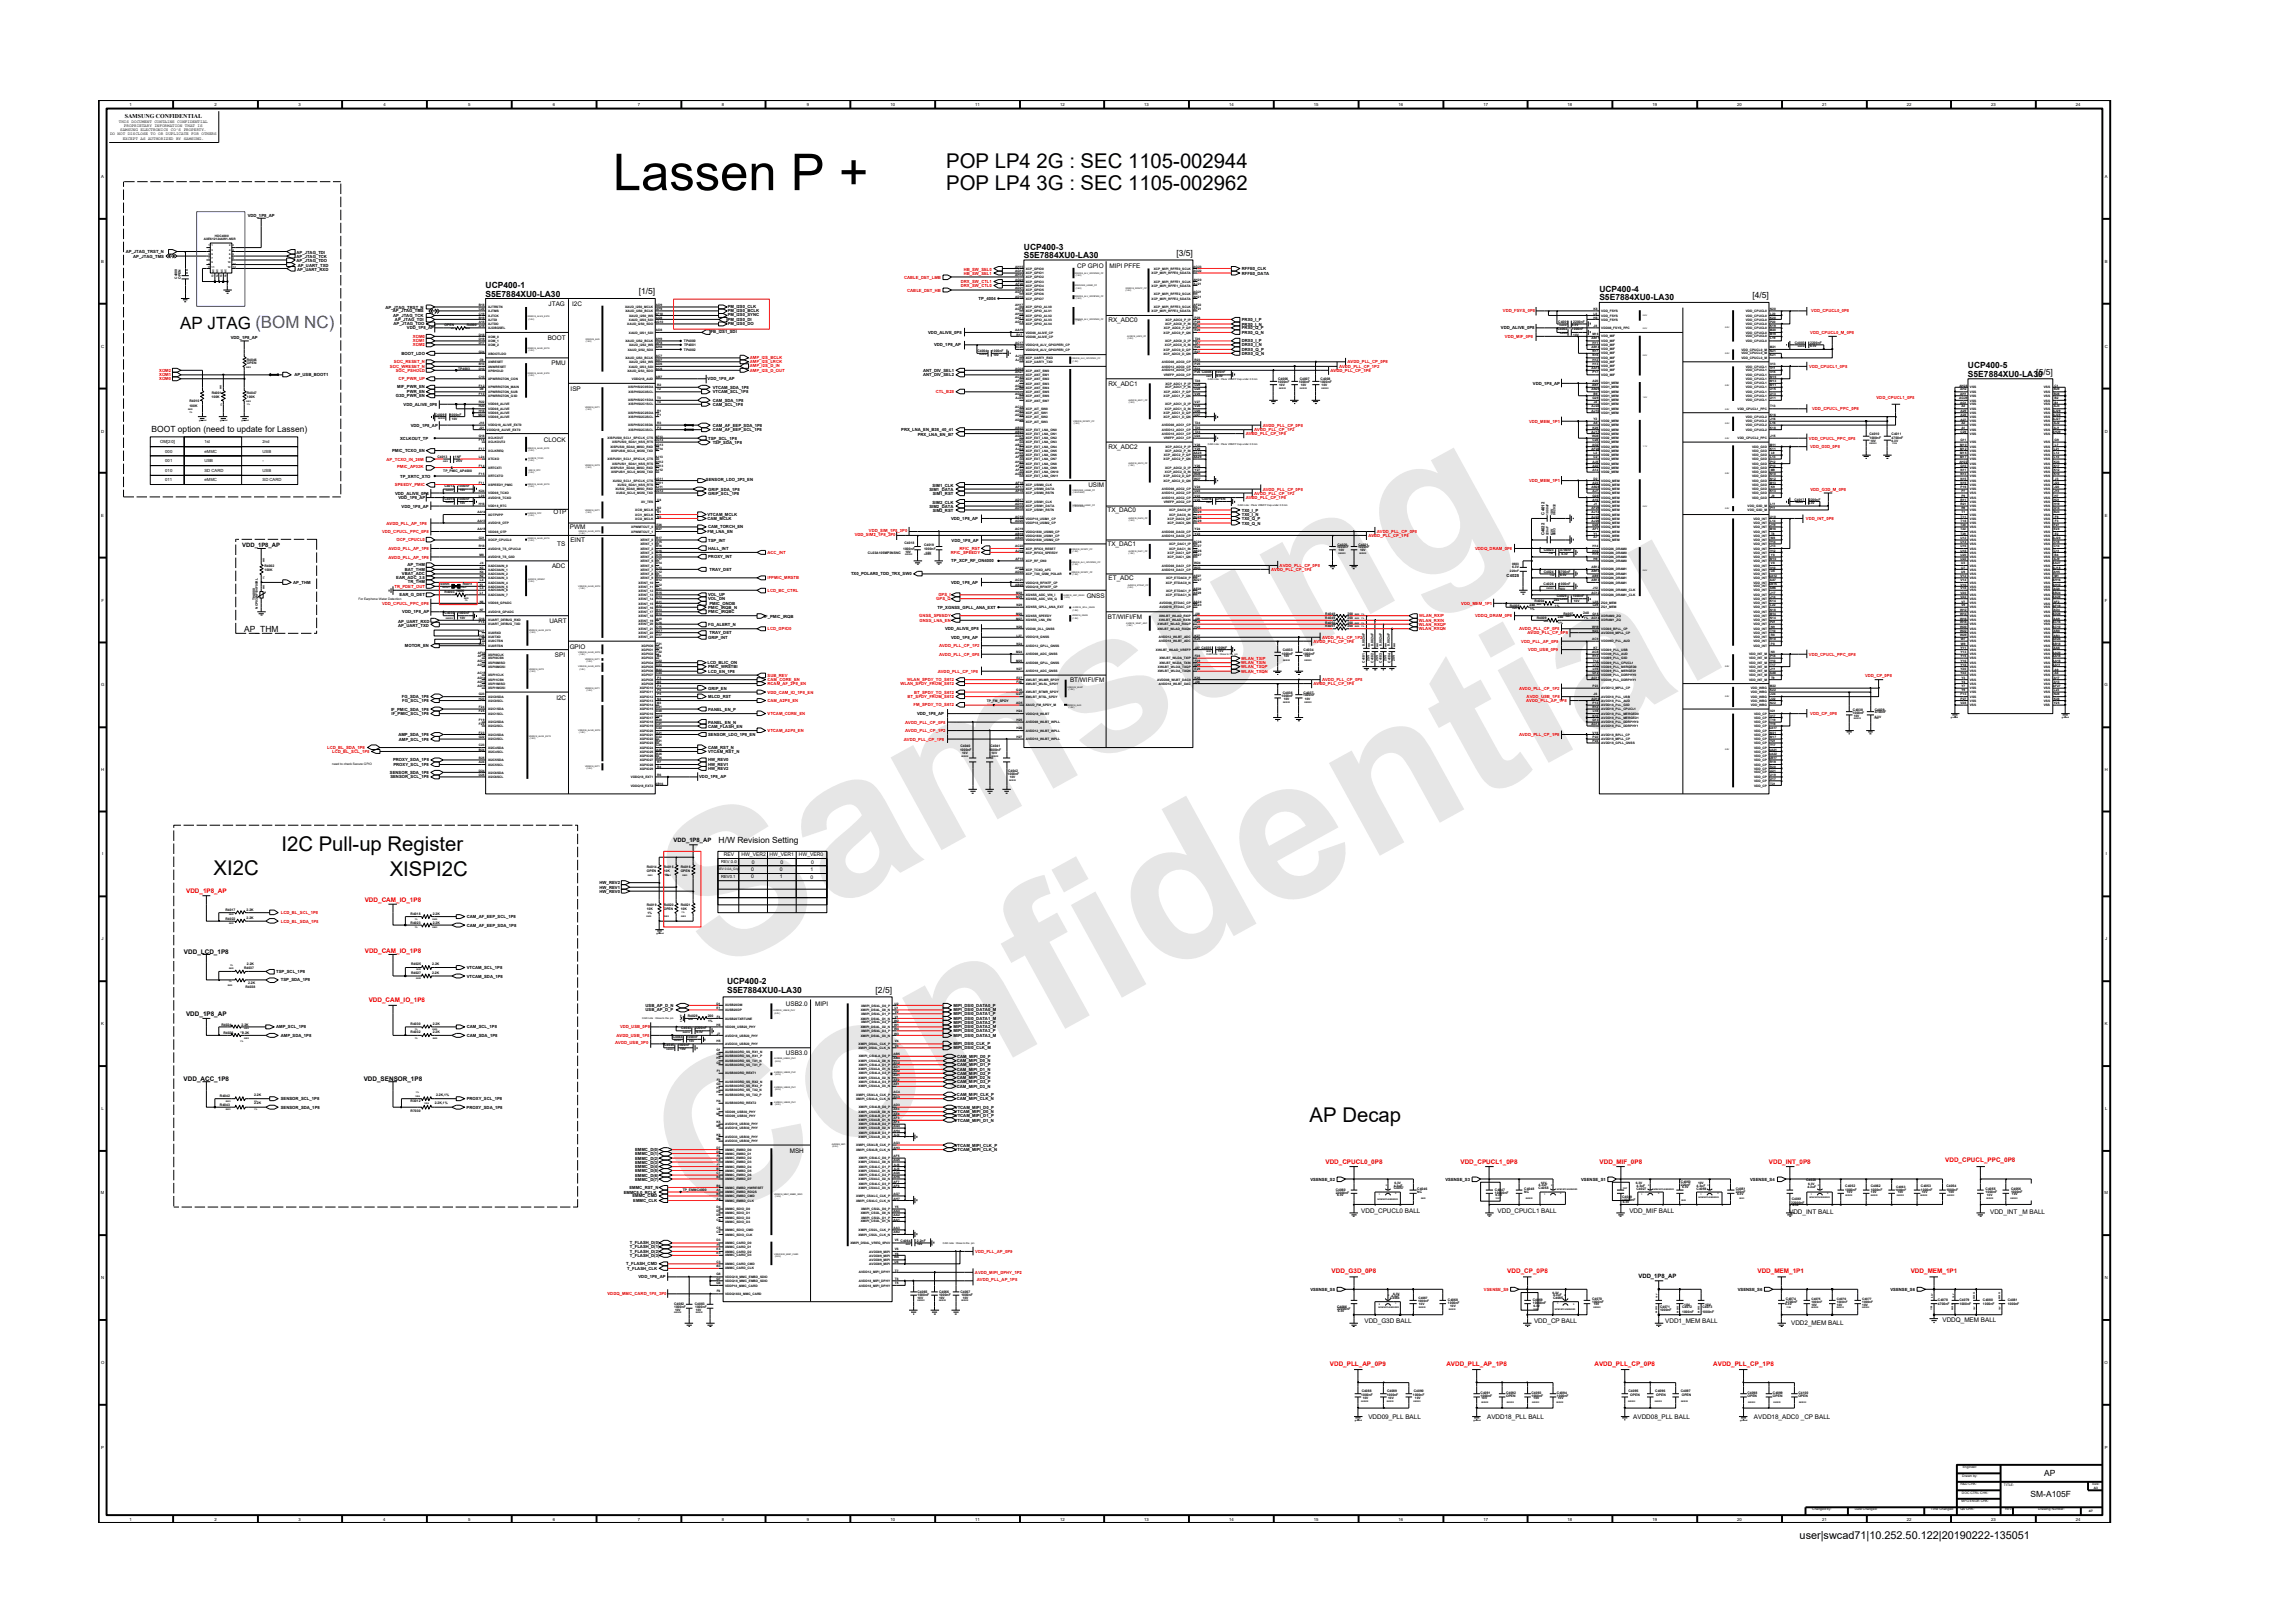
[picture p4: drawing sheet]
<svg xmlns="http://www.w3.org/2000/svg" width="297mm" height="211mm" viewBox="0 0 297 211" stroke-linecap="round" stroke-linejoin="round" font-family="sans-serif">
<defs><g id="words">
<g font-size="26.5" fill="#e6e6e6">
<text x="92.4" y="126.7" transform="rotate(-29 92.4 126.7)">Samsung</text>
<text x="91.1" y="159.4" transform="rotate(-29 91.1 159.4)">Confidential</text>
</g>
<text font-size="6.6" x="79.5" y="24.7">Lassen P +</text>
<g font-size="2.6">
<text x="122.8" y="21.8">POP LP4 2G : SEC 1105-002944</text>
<text x="122.8" y="24.7">POP LP4 3G : SEC 1105-002962</text>
<text x="27.7" y="113.6">XI2C</text>
<text x="36.5" y="110.4">I2C Pull-up Register</text>
<text x="50.6" y="113.7">XISPI2C</text>
<text x="170" y="145.6">AP Decap</text>
</g>
<text font-size="2.2" x="23.4" y="42.6">AP JTAG (BOM NC)</text>
<text font-size="1.4" x="233.5" y="199.7">user|swcad71|10.252.50.122|20190222-135051</text>
<g font-size="1.1">
<text x="132.9" y="33.5">S5E7884XU0-LA30</text>
<text x="132.9" y="32.4">UCP400-3</text>
<text x="152.7" y="33.2">[3/5]</text>
<text x="63" y="37.4">UCP400-1</text>
<text x="63" y="38.5">S5E7884XU0-LA30</text>
<text x="82.9" y="38.1">[1/5]</text>
<text x="207.5" y="37.9">UCP400-4</text>
<text x="207.5" y="39">S5E7884XU0-LA30</text>
<text x="227.4" y="38.7">[4/5]</text>
<text x="255.4" y="47.8">UCP400-5</text>
<text x="255.4" y="48.9">S5E7884XU0-LA30</text>
<text x="264.3" y="48.6">[5/5]</text>
<text x="19.7" y="56">BOOT option (need to update for Lassen)</text>
<text x="31.7" y="82">AP_THM</text>
<text x="93.2" y="109.4">H/W Revision Setting</text>
<text x="94.3" y="127.7">UCP400-2</text>
<text x="94.3" y="128.8">S5E7884XU0-LA30</text>
<text x="113.6" y="128.8">[2/5]</text>
<text x="265.3" y="191.5">AP</text>
<text x="263.5" y="194.2">SM-A105F</text>
</g>
<g font-size=".8">
<text x="16.2" y="15.3">SAMSUNG CONFIDENTIAL</text>
<text x="139.8" y="34.8">CP GPIO</text>
<text x="144" y="34.8">MIPI PFFE</text>
<text x="71.2" y="39.7">JTAG</text>
<text x="74.2" y="39.7">I2C</text>
<text x="143.8" y="41.7">RX_ADC0</text>
<text x="71.1" y="44.1">BOOT</text>
<text x="71.6" y="47.4">PMU</text>
<text x="74" y="50.7">ISP</text>
<text x="143.8" y="50">RX_ADC1</text>
<text x="70.6" y="57.3">CLOCK</text>
<text x="143.8" y="58.2">RX_ADC2</text>
<text x="141.2" y="63.2">USIM</text>
<text x="31.4" y="71">VDD_1P8_AP</text>
<text x="71.8" y="66.7">OTP</text>
<text x="72.3" y="70.8">TS</text>
<text x="74" y="68.6">PWM</text>
<text x="74" y="70.3">EINT</text>
<text x="143.7" y="66.5">TX_DAC0</text>
<text x="143.7" y="70.9">TX_DAC1</text>
<text x="71.6" y="73.7">ADC</text>
<text x="141" y="77.6">GNSS</text>
<text x="143.9" y="75.3">ET_ADC</text>
<text x="71.3" y="80.8">UART</text>
<text x="143.8" y="80.3">BT/WIFI/FM</text>
<text x="72" y="85.2">SPI</text>
<text x="73.9" y="84.1">GPIO</text>
<text x="138.9" y="88.5">BT/WIFI/FM</text>
<text x="72.2" y="90.8">I2C</text>
<text x="87.4" y="109.2">VDD_1P8_AP</text>
<text x="23.9" y="123.8">VDD_LCD_1P8</text>
<text x="24.1" y="131.8">VDD_1P8_AP</text>
<text x="102" y="130.5">USB2.0</text>
<text x="105.8" y="130.5">MIPI</text>
<text x="102" y="136.8">USB3.0</text>
<text x="23.8" y="140.2">VDD_ACC_1P8</text>
<text x="47.2" y="140.2">VDD_SENSOR_1P8</text>
<text x="102.5" y="149.6">MSH</text>
<text x="176.6" y="157.3">VDD_CPUCL0 BALL</text>
<text x="194.3" y="157.3">VDD_CPUCL1 BALL</text>
<text x="211.4" y="157.3">VDD_MIF BALL</text>
<text x="232.2" y="157.5">VDD_INT BALL</text>
<text x="258.3" y="157.5">VDD_INT _M BALL</text>
<text x="212.6" y="165.7">VDD_1P8_AP</text>
<text x="177.1" y="171.6">VDD_G3D BALL</text>
<text x="199.1" y="171.6">VDD_CP BALL</text>
<text x="216.1" y="171.6">VDD1_MEM BALL</text>
<text x="232.4" y="171.8">VDD2_MEM BALL</text>
<text x="252.1" y="171.5">VDDQ_MEM BALL</text>
<text x="177.6" y="184">VDD09_PLL BALL</text>
<text x="193" y="184">AVDD18_PLL BALL</text>
<text x="211.9" y="184">AVDD08_PLL BALL</text>
<text x="227.6" y="184">AVDD18_ADC0 _CP BALL</text>
</g>
<g font-size=".8" fill="#f00">
<text x="24.2" y="115.9">VDD_1P8_AP</text>
<text x="47.3" y="117">VDD_CAM_IO_1P8</text>
<text x="47.3" y="123.6">VDD_CAM_IO_1P8</text>
<text x="47.8" y="130">VDD_CAM_IO_1P8</text>
<text x="172" y="151">VDD_CPUCL0_0P8</text>
<text x="189.5" y="151">VDD_CPUCL1_0P8</text>
<text x="207.6" y="151">VDD_MIF_0P8</text>
<text x="229.5" y="151">VDD_INT_0P8</text>
<text x="252.4" y="150.8">VDD_CPUCL_PPC_0P8</text>
<text x="172.8" y="165.2">VDD_G3D_0P8</text>
<text x="195.6" y="165.2">VDD_CP_0P8</text>
<text x="228.1" y="165.2">VDD_MEM_1P1</text>
<text x="248" y="165.1">VDD_MEM_1P1</text>
<text x="172.6" y="177.2">VDD_PLL_AP_0P9</text>
<text x="187.7" y="177.2">AVDD_PLL_AP_1P8</text>
<text x="206.9" y="177.2">AVDD_PLL_CP_0P8</text>
<text x="222.3" y="177.2">AVDD_PLL_CP_1P8</text>
</g>
<g font-size=".7">
<text x="93.9" y="111.1">REV</text>
<text x="96.2" y="111">HW_VER2</text>
<text x="97.5" y="113">0</text>
<text x="97.5" y="113.9">0</text>
<text x="97.6" y="112">0</text>
<text x="99.9" y="111.1">HW_VER1</text>
<text x="101.2" y="113">0</text>
<text x="101.2" y="113.9">1</text>
<text x="101.3" y="112">0</text>
<text x="103.7" y="111">HW_VER0</text>
<text x="105.2" y="113">1</text>
<text x="105.2" y="114">0</text>
<text x="105.3" y="112">0</text>
</g>
<g font-size=".5">
<text x="14.3" y="17.5">DO NOT DISCLOSE TO OR DUPLICATE FOR OTHERS</text>
<text x="15.4" y="15.9">THIS DOCUMENT CONTAINS CONFIDENTIAL</text>
<text x="15.6" y="17">SAMSUNG ELECTRONICS CO’S PROPERTY.</text>
<text x="16.1" y="16.4">PROPRIETARY INFORMATION THAT IS</text>
<text x="16.8" y="13.8">1</text>
<text x="27.8" y="13.8">2</text>
<text x="38.7" y="13.8">3</text>
<text x="49.7" y="13.8">4</text>
<text x="60.8" y="13.8">5</text>
<text x="71.8" y="13.8">6</text>
<text x="82.8" y="13.8">7</text>
<text x="93.7" y="13.8">8</text>
<text x="104.7" y="13.8">9</text>
<text x="115.5" y="13.8">10</text>
<text x="126.6" y="13.8">11</text>
<text x="137.6" y="13.8">12</text>
<text x="148.5" y="13.8">13</text>
<text x="159.5" y="13.8">14</text>
<text x="170.5" y="13.8">15</text>
<text x="181.5" y="13.8">16</text>
<text x="192.5" y="13.8">17</text>
<text x="203.4" y="13.8">18</text>
<text x="214.4" y="13.8">19</text>
<text x="225.4" y="13.8">20</text>
<text x="236.4" y="13.8">21</text>
<text x="247.5" y="13.8">22</text>
<text x="258.4" y="13.8">23</text>
<text x="269.4" y="13.8">24</text>
<text x="13.1" y="23.1">A</text>
<text x="15.9" y="18.1">EXCEPT AS AUTHORIZED BY SAMSUNG.</text>
<text x="273.1" y="23.1">A</text>
<text x="32.1" y="28.1">VDD_1P8_AP</text>
<text x="13.1" y="34.1">B</text>
<text x="16.3" y="32.8">AP_JTAG_TRST_N</text>
<text x="17.3" y="33.4">AP_JTAG_TMS</text>
<text x="38.5" y="32.9">AP_JTAG_TDI</text>
<text x="38.5" y="33.4">AP_JTAG_TCK</text>
<text x="38.5" y="33.9">AP_JTAG_TDO</text>
<text x="38.6" y="35.2">AP_UART_RXD</text>
<text x="38.6" y="34.7">AP_UART_TXD</text>
<text x="161.2" y="35.6">RFFE0_DATA</text>
<text x="161.2" y="35">RFFE0_CLK</text>
<text x="273.1" y="34.1">B</text>
<text x="50" y="40">AP_JTAG_TRST_N</text>
<text x="51" y="40.5">AP_JTAG_TMS</text>
<text x="51" y="41.1">AP_JTAG_TCK</text>
<text x="51.3" y="41.6">AP_JTAG_TDI</text>
<text x="94.4" y="41">PM_I2S0_SYNC</text>
<text x="94.4" y="41.6">PM_I2S0_DI</text>
<text x="94.4" y="40.5">PM_I2S0_BCLK</text>
<text x="94.4" y="39.9">PM_I2S0_CLK</text>
<text x="127" y="38.9">TP_4004</text>
<text x="161.1" y="41.6">PRX0_I_P</text>
<text x="13.1" y="45.1">C</text>
<text x="29.9" y="44">VDD_1P8_AP</text>
<text x="51.1" y="42.1">AP_JTAG_TDO</text>
<text x="52.1" y="46">BOOT_LDO</text>
<text x="52.8" y="42.7">VDD_1P8_AP</text>
<text x="92.2" y="43.2">FB_I2S1_SDI</text>
<text x="94.4" y="42.1">PM_I2S0_DO</text>
<text x="120.4" y="43.3">VDD_ALIVE_0P8</text>
<text x="121.2" y="44.9">VDD_1P8_AP</text>
<text x="161.1" y="45.5">DRX0_Q_P</text>
<text x="161.1" y="46">DRX0_Q_N</text>
<text x="161.1" y="42.2">PRX0_I_N</text>
<text x="161.1" y="42.7">PRX0_Q_P</text>
<text x="161.1" y="43.3">PRX0_Q_N</text>
<text x="161.1" y="44.4">DRX0_I_P</text>
<text x="161.1" y="44.9">DRX0_I_N</text>
<text x="194.8" y="42.7">VDD_ALIVE_0P8</text>
<text x="273.1" y="45.1">C</text>
<text x="38.2" y="48.8">AP_USB_BOOT1</text>
<text x="51.4" y="51.4">G3D_PWR_EN</text>
<text x="51.5" y="50.3">MIF_PWR_EN</text>
<text x="52.4" y="52.6">VDD_ALIVE_0P8</text>
<text x="52.8" y="50.9">PWR_EN</text>
<text x="91.8" y="49.3">VDD_1P8_AP</text>
<text x="92.5" y="50.4">VTCAM_SDA_1P8</text>
<text x="92.5" y="51">VTCAM_SCL_1P8</text>
<text x="92.5" y="52.1">CAM_SDA_1P8</text>
<text x="92.5" y="52.6">CAM_SCL_1P8</text>
<text x="119.8" y="48.2">ANT_DIV_SEL1</text>
<text x="119.8" y="48.8">ANT_DIV_SEL2</text>
<text x="198.9" y="49.9">VDD_1P8_AP</text>
<text x="13.1" y="56.1">D</text>
<text x="20.8" y="57.5">OM[2:0]</text>
<text x="21.5" y="60">001</text>
<text x="21.5" y="58.8">000</text>
<text x="26.5" y="60">USB</text>
<text x="26.5" y="57.5">1st</text>
<text x="26.5" y="58.8">eMMC</text>
<text x="34.1" y="58.8">USB</text>
<text x="34.1" y="57.5">2nd</text>
<text x="34.1" y="60">-</text>
<text x="50.9" y="58.6">PMIC_TCXO_EN</text>
<text x="51.9" y="57">XCLKOUT_TP</text>
<text x="53.3" y="55.3">VDD_1P8_AP</text>
<text x="91.9" y="57">TSP_SCL_1P8</text>
<text x="92.5" y="55.3">CAM_AF_EEP_SDA_1P8</text>
<text x="92.5" y="55.9">CAM_AF_EEP_SCL_1P8</text>
<text x="92.5" y="57.5">TSP_SDA_1P8</text>
<text x="116.9" y="55.9">PRX_LNA_EN_B38_40_41</text>
<text x="119.1" y="56.5">PRX_LNA_EN_B7</text>
<text x="273.1" y="56.1">D</text>
<text x="21.4" y="62.4">011</text>
<text x="21.5" y="61.2">010</text>
<text x="26.5" y="61.2">SD CARD</text>
<text x="26.5" y="62.4">eMMC</text>
<text x="34.1" y="62.4">SD CARD</text>
<text x="34.1" y="61.2">USB</text>
<text x="51.3" y="64.2">VDD_ALIVE_0P8</text>
<text x="51.7" y="64.7">VDD_1P8_AP</text>
<text x="51.9" y="62">TP_XRTC_XTO</text>
<text x="52.1" y="65.8">VDD_1P8_AP</text>
<text x="91.6" y="62.5">SENSOR_LDO_3P3_EN</text>
<text x="91.9" y="63.6">GRIP_SDA_1P8</text>
<text x="91.9" y="64.2">GRIP_SCL_1P8</text>
<text x="120.6" y="65.8">SIM2_DATA</text>
<text x="120.6" y="63.6">SIM1_DATA</text>
<text x="121" y="65.3">SIM2_CLK</text>
<text x="121" y="63.1">SIM1_CLK</text>
<text x="121" y="64.2">SIM1_RST</text>
<text x="13.1" y="67">E</text>
<text x="91.8" y="67.5">CAM_MCLK</text>
<text x="91.8" y="66.9">VTCAM_MCLK</text>
<text x="91.8" y="69.1">FM_LNA_EN</text>
<text x="91.9" y="68.6">CAM_TORCH_EN</text>
<text x="91.9" y="71.3">HALL_INT</text>
<text x="91.9" y="70.2">TSP_INT</text>
<text x="121" y="66.4">SIM2_RST</text>
<text x="123.4" y="67.5">VDD_1P8_AP</text>
<text x="123.5" y="70.2">VDD_1P8_AP</text>
<text x="161.1" y="66.4">TX0_I_P</text>
<text x="161.1" y="66.9">TX0_I_N</text>
<text x="161.1" y="67.5">TX0_Q_P</text>
<text x="161.1" y="68">TX0_Q_N</text>
<text x="200.4" y="69.5" transform="rotate(-90 200.4 69.5)">C4022</text>
<text x="200.4" y="66.7" transform="rotate(-90 200.4 66.7)">C4012</text>
<text x="273.1" y="67">E</text>
<text x="38" y="75.7">AP_THM</text>
<text x="51.4" y="75.2">EAR_ADC_3.5</text>
<text x="51.9" y="77.4">EAR_G_DET</text>
<text x="52.2" y="74.6">VBAT_ADC</text>
<text x="52.5" y="74.1">BAT_THM</text>
<text x="52.9" y="73.5">AP_THM</text>
<text x="52.9" y="75.7">TR_THM</text>
<text x="91.9" y="77.4">VOL_UP</text>
<text x="91.9" y="77.9">VOL_DN</text>
<text x="91.9" y="72.4">PROXY_INT</text>
<text x="92.1" y="74.1">TRAY_DET</text>
<text x="110.4" y="74.6">TX0_POLAR0_TDD_TRX_SW0</text>
<text x="123.4" y="75.8">VDD_1P8_AP</text>
<text x="123.5" y="73">TP_XCP_RF_ON4000</text>
<text x="195.5" y="74.9">C4025</text>
<text x="13.2" y="78">F</text>
<text x="51.7" y="81.3">AP_UART_TXD</text>
<text x="51.7" y="80.8">AP_UART_RXD</text>
<text x="52.2" y="79.6">VDD_1P8_AP</text>
<text x="52.5" y="84">MOTOR_EN</text>
<text x="91.9" y="82.9">GRIP_INT</text>
<text x="91.9" y="79.6">PMIC_IRQBC</text>
<text x="91.9" y="79">PMIC_IRQB_N</text>
<text x="91.9" y="81.2">FG_ALERT_N</text>
<text x="92.1" y="78.5">PMIC_ONOB</text>
<text x="92.1" y="82.3">TRAY_DET</text>
<text x="99.1" y="80.2">IF_PMIC_IRQB</text>
<text x="121.7" y="79">TP_XGNSS_GPLL_ANA_EXT</text>
<text x="122.6" y="81.8">VDD_ALIVE_0P8</text>
<text x="123.4" y="82.9">VDD_1P8_AP</text>
<text x="273.2" y="78">F</text>
<text x="13.1" y="89">G</text>
<text x="91.8" y="86.2">LCD_BLIC_ON</text>
<text x="91.9" y="87.3">LCD_EN_1P8</text>
<text x="91.9" y="86.7">PMIC_WRSTBI</text>
<text x="91.9" y="89.5">GRIP_EN</text>
<text x="273.1" y="89">G</text>
<text x="50.7" y="92.2">IF_PMIC_SDA_1P8</text>
<text x="50.8" y="92.8">IF_PMIC_SCL_1P8</text>
<text x="51.7" y="95.5">AMP_SDA_1P8</text>
<text x="52.1" y="90.6">FG_SDA_1P8</text>
<text x="52.2" y="91.1">FG_SCL_1P8</text>
<text x="91.9" y="95.5">SENSOR_LDO_1P8_EN</text>
<text x="91.9" y="93.9">PANEL_EN_N</text>
<text x="91.9" y="92.2">PANEL_EN_P</text>
<text x="91.9" y="90.6">MLCD_RST</text>
<text x="91.9" y="94.4">CAM_FLASH_EN</text>
<text x="119" y="92.8">VDD_1P8_AP</text>
<text x="13.1" y="100.1">H</text>
<text x="50.6" y="100.4">SENSOR_SDA_1P8</text>
<text x="50.7" y="101">SENSOR_SCL_1P8</text>
<text x="51" y="98.7">PROXY_SDA_1P8</text>
<text x="51.1" y="99.4">PROXY_SCL_1P8</text>
<text x="51.8" y="96.1">AMP_SCL_1P8</text>
<text x="90.7" y="101">VDD_1P8_AP</text>
<text x="91.9" y="98.8">HW_REV0</text>
<text x="91.9" y="99.9">HW_REV2</text>
<text x="91.9" y="99.4">HW_REV1</text>
<text x="91.9" y="97.2">CAM_RST_N</text>
<text x="91.9" y="97.7">VTCAM_RST_N</text>
<text x="273.1" y="100.1">H</text>
<text x="13.3" y="111">I</text>
<text x="93.6" y="113.9">REV0.1</text>
<text x="93.6" y="112">REV 0.0</text>
<text x="273.3" y="111">I</text>
<text x="60.6" y="119.1">CAM_AF_EEP_SCL_1P8</text>
<text x="77.8" y="115.8">HW_REV0</text>
<text x="77.8" y="115.3">HW_REV1</text>
<text x="77.8" y="114.7">HW_REV2</text>
<text x="13.2" y="122">J</text>
<text x="60.6" y="120.2">CAM_AF_EEP_SDA_1P8</text>
<text x="60.6" y="125.7">VTCAM_SCL_1P8</text>
<text x="273.2" y="122">J</text>
<text x="35.8" y="126.2">TSP_SCL_1P8</text>
<text x="36.4" y="127.3">TSP_SDA_1P8</text>
<text x="60.6" y="126.8">VTCAM_SDA_1P8</text>
<text x="83.8" y="130.6">USB_AP_D_N</text>
<text x="83.8" y="131.2">USB_AP_D_P</text>
<text x="123.7" y="131.2">MIPI_DSI0_DATA0_M</text>
<text x="123.7" y="130.6">MIPI_DSI0_DATA0_P</text>
<text x="123.7" y="131.7">MIPI_DSI0_DATA1_P</text>
<text x="13.1" y="133">K</text>
<text x="35.8" y="133.4">AMP_SCL_1P8</text>
<text x="36.4" y="134.5">AMP_SDA_1P8</text>
<text x="60.6" y="133.4">CAM_SCL_1P8</text>
<text x="60.6" y="134.5">CAM_SDA_1P8</text>
<text x="123.7" y="136.1">MIPI_DSI0_CLK_M</text>
<text x="123.7" y="135.6">MIPI_DSI0_CLK_P</text>
<text x="123.7" y="132.3">MIPI_DSI0_DATA1_M</text>
<text x="123.7" y="133.4">MIPI_DSI0_DATA2_M</text>
<text x="123.7" y="132.8">MIPI_DSI0_DATA2_P</text>
<text x="123.7" y="134.5">MIPI_DSI0_DATA3_M</text>
<text x="123.7" y="133.9">MIPI_DSI0_DATA3_P</text>
<text x="124.2" y="137.8">CAM_MIPI_D0_N</text>
<text x="124.2" y="137.2">CAM_MIPI_D0_P</text>
<text x="273.1" y="133">K</text>
<text x="13.2" y="144">L</text>
<text x="36.4" y="142.7">SENSOR_SCL_1P8</text>
<text x="36.4" y="143.8">SENSOR_SDA_1P8</text>
<text x="60.6" y="143.9">PROXY_SDA_1P8</text>
<text x="60.6" y="142.7">PROXY_SCL_1P8</text>
<text x="123.9" y="143.8">VTCAM_MIPI_D0_P</text>
<text x="124.2" y="142.7">CAM_MIPI_CLK_N</text>
<text x="124.2" y="140">CAM_MIPI_D2_N</text>
<text x="124.2" y="141.1">CAM_MIPI_D3_N</text>
<text x="124.2" y="138.9">CAM_MIPI_D1_N</text>
<text x="124.2" y="142.2">CAM_MIPI_CLK_P</text>
<text x="124.2" y="139.4">CAM_MIPI_D2_P</text>
<text x="124.2" y="140.5">CAM_MIPI_D3_P</text>
<text x="124.2" y="138.3">CAM_MIPI_D1_P</text>
<text x="273.2" y="144">L</text>
<text x="82.4" y="149.3">EMMC_D(0)</text>
<text x="82.4" y="149.8">EMMC_D(1)</text>
<text x="123.9" y="149.3">VTCAM_MIPI_CLK_N</text>
<text x="123.9" y="144.4">VTCAM_MIPI_D0_N</text>
<text x="123.9" y="145.5">VTCAM_MIPI_D1_N</text>
<text x="123.9" y="148.7">VTCAM_MIPI_CLK_P</text>
<text x="123.9" y="144.9">VTCAM_MIPI_D1_P</text>
<text x="13.1" y="154.9">M</text>
<text x="80.9" y="154.8">EMMC5.0_RCLK</text>
<text x="81.7" y="154.2">EMMC_RST_N</text>
<text x="82.1" y="155.3">EMMC_CMD</text>
<text x="82.2" y="155.9">EMMC_CLK</text>
<text x="82.4" y="150.4">EMMC_D(2)</text>
<text x="82.4" y="150.9">EMMC_D(3)</text>
<text x="82.4" y="151.5">EMMC_D(4)</text>
<text x="82.4" y="152">EMMC_D(5)</text>
<text x="82.4" y="152.6">EMMC_D(6)</text>
<text x="82.4" y="153.1">EMMC_D(7)</text>
<text x="170.1" y="153.1">VSENSE_S2</text>
<text x="187.6" y="153.1">VSENSE_S3</text>
<text x="205.2" y="153.1">VSENSE_S1</text>
<text x="227.1" y="153.1">VSENSE_S4</text>
<text x="273.1" y="154.9">M</text>
<text x="81.7" y="161.9">T_FLASH_D(1)</text>
<text x="81.7" y="161.4">T_FLASH_D(0)</text>
<text x="13.1" y="165.9">N</text>
<text x="81.3" y="164.1">T_FLASH_CMD</text>
<text x="81.4" y="164.7">T_FLASH_CLK</text>
<text x="81.7" y="163">T_FLASH_D(3)</text>
<text x="81.7" y="162.5">T_FLASH_D(2)</text>
<text x="82.9" y="165.8">VDD_1P8_AP</text>
<text x="170.1" y="167.4">VSENSE_S5</text>
<text x="225.5" y="167.4">VSENSE_S6</text>
<text x="245.3" y="167.4">VSENSE_S6</text>
<text x="273.1" y="165.9">N</text>
<text x="13.1" y="176.9">O</text>
<text x="273.1" y="176.9">O</text>
<text x="13.1" y="187.9">P</text>
<text x="273.1" y="187.9">P</text>
<text x="16.8" y="197.2">1</text>
<text x="27.8" y="197.2">2</text>
<text x="38.7" y="197.2">3</text>
<text x="49.7" y="197.2">4</text>
<text x="60.8" y="197.2">5</text>
<text x="71.8" y="197.2">6</text>
<text x="82.8" y="197.2">7</text>
<text x="93.7" y="197.2">8</text>
<text x="104.7" y="197.2">9</text>
<text x="115.5" y="197.2">10</text>
<text x="126.6" y="197.2">11</text>
<text x="137.6" y="197.2">12</text>
<text x="148.5" y="197.2">13</text>
<text x="159.5" y="197.2">14</text>
<text x="170.5" y="197.2">15</text>
<text x="181.5" y="197.2">16</text>
<text x="192.5" y="197.2">17</text>
<text x="203.4" y="197.2">18</text>
<text x="214.4" y="197.2">19</text>
<text x="225.4" y="197.2">20</text>
<text x="236.4" y="197.2">21</text>
<text x="247.5" y="197.2">22</text>
<text x="258.4" y="197.2">23</text>
<text x="269.4" y="197.2">24</text>
</g>
<g font-size=".5" fill="#f00">
<text x="125.1" y="35.1">HB_SW_SEL0</text>
<text x="125.1" y="35.6">HB_SW_SEL1</text>
<text x="117.3" y="36.1">CABLE_DET_LMB</text>
<text x="117.7" y="37.8">CABLE_DET_HB</text>
<text x="124.7" y="37.2">DRX_SW_CTL0</text>
<text x="124.7" y="36.7">DRX_SW_CTL1</text>
<text x="195" y="40.5">VDD_FSYS_0P8</text>
<text x="235" y="40.5">VDD_CPUCL0_0P8</text>
<text x="50.6" y="47.7">SOC_WRESET_N</text>
<text x="51.1" y="47.1">SOC_RESET_N</text>
<text x="53.6" y="43.8">XOM0</text>
<text x="53.6" y="44.4">XOM1</text>
<text x="53.6" y="44.9">XOM2</text>
<text x="97.3" y="47.6">AMP_I2S_D_IN</text>
<text x="97.3" y="47.1">AMP_I2S_LRCK</text>
<text x="97.3" y="46.5">AMP_I2S_BCLK</text>
<text x="173.8" y="47.7">AVDD_PLL_CP_1P2</text>
<text x="174.9" y="47.1">AVDD_PLL_CP_0P8</text>
<text x="195.3" y="43.8">VDD_MIF_0P8</text>
<text x="234.8" y="47.7">VDD_CPUCL1_0P8</text>
<text x="234.9" y="43.3">VDD_CPUCL0_M_0P8</text>
<text x="20.7" y="48.7">XOM1</text>
<text x="20.7" y="49.3">XOM0</text>
<text x="20.7" y="48.2">XOM2</text>
<text x="51.4" y="48.2">SOC_PSHOLD</text>
<text x="51.7" y="49.2">CP_PWR_UP</text>
<text x="97.3" y="48.2">AMP_I2S_D_OUT</text>
<text x="121.4" y="51">CTL_B28</text>
<text x="172.7" y="48.2">AVDD_PLL_CP_1P8</text>
<text x="235.2" y="53.2">VDD_CPUCL_PPC_0P8</text>
<text x="243.5" y="51.8">VDD_CPUCL1_0P8</text>
<text x="50.2" y="59.7">AP_TCXO_IN_26M</text>
<text x="161.7" y="56.4">AVDD_PLL_CP_1P8</text>
<text x="162.8" y="55.9">AVDD_PLL_CP_1P2</text>
<text x="163.9" y="55.3">AVDD_PLL_CP_0P8</text>
<text x="198.4" y="54.8">VDD_MEM_1P1</text>
<text x="234.7" y="57">VDD_CPUCL_PPC_0P8</text>
<text x="234.9" y="58.1">VDD_G3D_0P8</text>
<text x="51.2" y="63">SPEEDY_PMIC</text>
<text x="51.5" y="60.8">PMIC_AP32K</text>
<text x="161.7" y="64.7">AVDD_PLL_CP_1P8</text>
<text x="162.8" y="64.2">AVDD_PLL_CP_1P2</text>
<text x="163.9" y="63.6">AVDD_PLL_CP_0P8</text>
<text x="198.4" y="62.5">VDD_MEM_1P1</text>
<text x="234.9" y="63.6">VDD_G3D_M_0P8</text>
<text x="49.6" y="69.1">VDD_CPUCL_PPC_0P8</text>
<text x="50.2" y="68">AVDD_PLL_AP_1P8</text>
<text x="50.4" y="71.3">AVDD_PLL_AP_1P8</text>
<text x="51.5" y="70.2">OCP_CPUCL0</text>
<text x="99.6" y="71.9">ACC_INT</text>
<text x="110.9" y="69.6">VDD_SIM2_1P8_3P0</text>
<text x="112.8" y="69">VDD_SIM_1P8_3P0</text>
<text x="123.4" y="71.9">RFIC_SPEEDY</text>
<text x="124.5" y="71.3">RFIC_RST</text>
<text x="177.6" y="69.7">AVDD_PLL_CP_1P8</text>
<text x="178.7" y="69.1">AVDD_PLL_CP_0P8</text>
<text x="191.4" y="71.3">VDDQ_DRAM_0P6</text>
<text x="234.3" y="67.5">VDD_INT_0P8</text>
<text x="50.4" y="72.4">AVDD_PLL_AP_1P8</text>
<text x="51.2" y="76.3">TR_PDET_OUT</text>
<text x="99.6" y="75.2">IFPMIC_MRSTB</text>
<text x="99.6" y="76.8">LCD_BC_CTRL</text>
<text x="121.5" y="77.9">GPS_Q</text>
<text x="121.8" y="77.4">GPS_I</text>
<text x="165" y="74.1">AVDD_PLL_CP_1P8</text>
<text x="166.1" y="73.5">AVDD_PLL_CP_0P8</text>
<text x="49.6" y="78.5">VDD_CPUCL_PPC_0P8</text>
<text x="99.6" y="81.8">LCD_GPIO0</text>
<text x="119.3" y="80.1">GNSS_SPEEDY</text>
<text x="119.3" y="80.7">GNSS_LNA_EN</text>
<text x="121.9" y="84">AVDD_PLL_CP_1P2</text>
<text x="170.5" y="83.4">AVDD_PLL_CP_1P8</text>
<text x="171.6" y="82.9">AVDD_PLL_CP_1P2</text>
<text x="184.1" y="81.8">WLAN_RXQN</text>
<text x="184.1" y="80.7">WLAN_RXIN</text>
<text x="184.1" y="81.2">WLAN_RXQP</text>
<text x="184.2" y="80.1">WLAN_RXIP</text>
<text x="189.6" y="78.5">VDD_MEM_1P1</text>
<text x="191.4" y="80.1">VDDQ_DRAM_0P6</text>
<text x="197.1" y="81.8">AVDD_PLL_CP_0P8</text>
<text x="197.4" y="83.4">VDD_PLL_AP_0P9</text>
<text x="198.2" y="82.3">AVDD_PLL_CP_0P8</text>
<text x="99.6" y="88.9">RCAM_AF_2P8_EN</text>
<text x="99.6" y="90">VDD_CAM_IO_1P8_EN</text>
<text x="99.6" y="87.8">SUB_REV</text>
<text x="99.6" y="88.4">CAM_CORE_EN</text>
<text x="116.9" y="88.9">WLAN_SPDY_FROM_S612</text>
<text x="117.7" y="88.3">WLAN_SPDY_TO_S612</text>
<text x="118.6" y="90">BT_SPDY_TO_S612</text>
<text x="121.7" y="87.3">AVDD_PLL_CP_1P8</text>
<text x="121.9" y="85.1">AVDD_PLL_CP_0P8</text>
<text x="161.1" y="85.6">WLAN_TXIP</text>
<text x="161.1" y="86.2">WLAN_TXIN</text>
<text x="161.1" y="86.7">WLAN_TXQP</text>
<text x="161.1" y="87.3">WLAN_TXQN</text>
<text x="170.5" y="88.9">AVDD_PLL_CP_1P8</text>
<text x="171.6" y="88.4">AVDD_PLL_CP_0P8</text>
<text x="197.1" y="89.5">AVDD_PLL_CP_1P2</text>
<text x="198.3" y="84.5">VDD_USB_0P9</text>
<text x="234.7" y="85.1">VDD_CPUCL_PPC_0P8</text>
<text x="242" y="87.8">VDD_CP_0P8</text>
<text x="99.6" y="95">VTCAM_A2P8_EN</text>
<text x="99.6" y="92.8">VTCAM_CORE_EN</text>
<text x="99.6" y="91.1">CAM_A2P8_EN</text>
<text x="117.5" y="95">AVDD_PLL_CP_1P2</text>
<text x="117.5" y="93.9">AVDD_PLL_CP_0P8</text>
<text x="117.8" y="90.5">BT_SPDY_FROM_S612</text>
<text x="118.6" y="91.6">FM_SPDY_TO_S612</text>
<text x="197.1" y="95.5">AVDD_PLL_CP_1P8</text>
<text x="198.1" y="91.1">AVDD_PLL_AP_1P8</text>
<text x="198.1" y="90.6">AVDD_USB_1P8</text>
<text x="234.9" y="92.8">VDD_CP_0P8</text>
<text x="42.4" y="97.2">LCD_BL_SDA_1P8</text>
<text x="43.1" y="97.7">LCD_BL_SCL_1P8</text>
<text x="117.3" y="96.1">AVDD_PLL_CP_1P8</text>
<text x="36.4" y="119.7">LCD_BL_SDA_1P8</text>
<text x="36.4" y="118.6">LCD_BL_SCL_1P8</text>
<text x="79.8" y="135.4">AVDD_USB_3P0</text>
<text x="80" y="134.5">AVDD_USB_1P8</text>
<text x="80.5" y="133.4">VDD_USB_0P9</text>
<text x="126.5" y="165.2">AVDD_MIPI_DPHY_1P2</text>
<text x="126.5" y="162.5">VDD_PLL_AP_0P9</text>
<text x="126.8" y="166.2">AVDD_PLL_AP_1P8</text>
<text x="192.6" y="167.4">VSENSE_S9</text>
<text x="78.8" y="168">VDDQ_MMC_CARD_1P8_3P0</text>
</g>
<g font-size=".4">
<text x="26.4" y="31.2">AXE612124AW1-NSR</text>
<text x="27.9" y="30.8">HDC4000</text>
<text x="131.7" y="35.3">AG16</text>
<text x="131.8" y="34.7">AH15</text>
<text x="131.8" y="35.8">AH14</text>
<text x="133.1" y="35">XCP_GPIO0</text>
<text x="133.1" y="35.6">XCP_GPIO1</text>
<text x="149.4" y="35.6">XCP_MIPI_RFFE0_SDATA</text>
<text x="149.7" y="35">XCP_MIPI_RFFE0_SCLK</text>
<text x="154.9" y="34.7">AG23</text>
<text x="154.9" y="35.3">AG22</text>
<text x="23" y="36.2" transform="rotate(-90 23 36.2)">C4000</text>
<text x="23.5" y="36.2" transform="rotate(-90 23.5 36.2)">OPEN</text>
<text x="62.1" y="41.9">A18</text>
<text x="62.1" y="39.7">B18</text>
<text x="62.1" y="41.3">B19</text>
<text x="62.1" y="40.8">C19</text>
<text x="62.1" y="40.2">C20</text>
<text x="63.4" y="40">XJTRSTN</text>
<text x="63.4" y="41.6">XJTDI</text>
<text x="63.4" y="41.1">XJTCK</text>
<text x="63.4" y="40.5">XJTMS</text>
<text x="81.1" y="40">XAUD_I2S0_MCLK</text>
<text x="81.2" y="40.5">XAUD_I2S0_BCLK</text>
<text x="81.6" y="41.6">XAUD_I2S0_SDI</text>
<text x="81.6" y="41.1">XAUD_I2S0_WS</text>
<text x="85" y="41.9">AG10</text>
<text x="85" y="40.8">AF10</text>
<text x="85.1" y="41.3">AG9</text>
<text x="85.1" y="39.7">AD9</text>
<text x="85.1" y="40.2">AF9</text>
<text x="131.7" y="38">AG15</text>
<text x="131.7" y="41.3">AG17</text>
<text x="131.7" y="41.9">AG18</text>
<text x="131.7" y="40.2">AG19</text>
<text x="131.7" y="36.4">AG20</text>
<text x="131.8" y="39.7">AH17</text>
<text x="131.8" y="40.8">AH18</text>
<text x="131.8" y="37.5">AD21</text>
<text x="131.8" y="38.6">AD16</text>
<text x="131.8" y="36.9">AF20</text>
<text x="133.1" y="40">XCP_GPIO_ALV0</text>
<text x="133.1" y="41.1">XCP_GPIO_ALV2</text>
<text x="133.1" y="36.1">XCP_GPIO2</text>
<text x="133.1" y="38.3">XCP_GPIO6</text>
<text x="133.1" y="41.6">XCP_GPIO_ALV3</text>
<text x="133.1" y="40.5">XCP_GPIO_ALV1</text>
<text x="133.1" y="36.7">XCP_GPIO3</text>
<text x="133.1" y="37.2">XCP_GPIO4</text>
<text x="133.1" y="37.8">XCP_GPIO5</text>
<text x="133.1" y="38.9">XCP_GPIO7</text>
<text x="149.4" y="37.2">XCP_MIPI_RFFE1_SDATA</text>
<text x="149.4" y="38.9">XCP_MIPI_RFFE2_SDATA</text>
<text x="149.4" y="40.5">XCP_MIPI_RFFE3_SDATA</text>
<text x="149.7" y="36.7">XCP_MIPI_RFFE1_SCLK</text>
<text x="149.7" y="40">XCP_MIPI_RFFE3_SCLK</text>
<text x="149.7" y="38.3">XCP_MIPI_RFFE2_SCLK</text>
<text x="151.2" y="41.6">XCP_ADC0_P_IP</text>
<text x="154.9" y="38">AG21</text>
<text x="154.9" y="36.4">AH20</text>
<text x="154.9" y="38.6">AH21</text>
<text x="154.9" y="40.2">AF21</text>
<text x="154.9" y="39.7">AF22</text>
<text x="154.9" y="36.9">AJ21</text>
<text x="155" y="41.9">P28</text>
<text x="155" y="41.3">P29</text>
<text x="202.2" y="41.9">C4001</text>
<text x="204.2" y="41.9">2200nF</text>
<text x="206.8" y="40.2">K8</text>
<text x="206.8" y="41.3">H8</text>
<text x="206.8" y="40.8">L8</text>
<text x="207.8" y="40.5">VDD_FSYS</text>
<text x="207.8" y="41.1">VDD_FSYS</text>
<text x="207.8" y="41.6">VDD_FSYS</text>
<text x="226.6" y="41.1">VDD_CPUCL0</text>
<text x="226.6" y="40.5">VDD_CPUCL0</text>
<text x="226.6" y="41.6">VDD_CPUCL0</text>
<text x="229.7" y="40.2">N20</text>
<text x="229.7" y="41.3">K20</text>
<text x="229.7" y="41.9">P20</text>
<text x="229.7" y="40.8">L20</text>
<text x="32" y="46.8">R4046</text>
<text x="32" y="47.3">OPEN</text>
<text x="57.7" y="42.3">OPEN</text>
<text x="59.5" y="47.9">TP4003</text>
<text x="60.6" y="42.3">R4000</text>
<text x="62.1" y="45.7">G24</text>
<text x="62.1" y="47.4">B10</text>
<text x="62.1" y="42.5">A19</text>
<text x="62.1" y="47.9">D10</text>
<text x="62.1" y="44.6">D17</text>
<text x="62.1" y="43.5">D18</text>
<text x="62.1" y="44">D19</text>
<text x="62.2" y="46.8">C9</text>
<text x="63.4" y="47.7">XNWRESET</text>
<text x="63.4" y="42.2">XJTDO</text>
<text x="63.4" y="42.7">XJDBGSEL</text>
<text x="63.4" y="47.1">XNRESET</text>
<text x="63.4" y="44.9">XOM_2</text>
<text x="63.4" y="43.8">XOM_0</text>
<text x="63.4" y="44.4">XOM_1</text>
<text x="63.4" y="46">XBOOTLDO</text>
<text x="81.2" y="44.4">XAUD_I2S2_BCLK</text>
<text x="81.2" y="46.6">XAUD_I2S3_BCLK</text>
<text x="81.4" y="42.2">XAUD_I2S0_SDO</text>
<text x="81.5" y="45.5">XAUD_I2S2_SDX</text>
<text x="81.6" y="47.7">XAUD_I2S3_SDI</text>
<text x="81.6" y="43.3">XAUD_I2S1_SDI</text>
<text x="81.6" y="44.9">XAUD_I2S2_WS</text>
<text x="81.6" y="47.1">XAUD_I2S3_WS</text>
<text x="85.1" y="45.2">AH8</text>
<text x="85.1" y="44.1">AH9</text>
<text x="85.1" y="47.4">AD6</text>
<text x="85.1" y="46.8">AD7</text>
<text x="85.1" y="43">AD8</text>
<text x="85.1" y="48">AC6</text>
<text x="85.1" y="46.3">AC7</text>
<text x="85.1" y="44.6">AF8</text>
<text x="88.8" y="45.5">TP4002</text>
<text x="88.8" y="44.4">TP4000</text>
<text x="88.8" y="44.9">TP4001</text>
<text x="126.8" y="45.6">C4004</text>
<text x="128.7" y="45.6">1000nF</text>
<text x="128.9" y="46.1">10V</text>
<text x="131.7" y="47.9">AG28</text>
<text x="131.7" y="42.9">AA19</text>
<text x="131.8" y="44.7">AC17</text>
<text x="131.8" y="45.2">AC20</text>
<text x="131.8" y="46.8">AJ15</text>
<text x="131.8" y="46.2">AJ16</text>
<text x="131.9" y="43.5">R17</text>
<text x="133.1" y="43.3">VDD08_ALIVE_CP</text>
<text x="133.1" y="47.1">XCP_UART1_TXD</text>
<text x="133.1" y="46.6">XCP_UART1_RXD</text>
<text x="133.1" y="42.2">XCP_GPIO_ALV4</text>
<text x="133.1" y="44.9">VDDQ18_ALV_GPIOPERI_CP</text>
<text x="133.1" y="45.5">VDDQ18_ALV_GPIOPERI_CP</text>
<text x="133.1" y="43.8">VDD08_ALIVE_CP</text>
<text x="150.8" y="47.1">AVDD08_ADC0_CP</text>
<text x="150.8" y="47.7">AVDD12_ADC0_CP</text>
<text x="151" y="46">XCP_ADC0_D_QN</text>
<text x="151" y="45.5">XCP_ADC0_D_QP</text>
<text x="151" y="43.3">XCP_ADC0_P_QN</text>
<text x="151" y="42.7">XCP_ADC0_P_QP</text>
<text x="151.2" y="44.9">XCP_ADC0_D_IN</text>
<text x="151.2" y="44.4">XCP_ADC0_D_IP</text>
<text x="151.2" y="42.2">XCP_ADC0_P_IN</text>
<text x="155" y="46.8">R23</text>
<text x="155" y="47.9">R24</text>
<text x="155" y="45.1">R26</text>
<text x="155" y="45.7">R27</text>
<text x="155" y="42.4">R28</text>
<text x="155" y="42.9">R29</text>
<text x="155" y="47.3">P25</text>
<text x="155" y="44">T26</text>
<text x="155" y="44.6">T27</text>
<text x="202.1" y="42.9">C4002</text>
<text x="204" y="42.3">6.3V</text>
<text x="204" y="42.9">1000nF</text>
<text x="204.2" y="43.5">10V</text>
<text x="206.5" y="45.1">AB14</text>
<text x="206.5" y="44">AB11</text>
<text x="206.5" y="47.9">AA10</text>
<text x="206.6" y="43.5">M16</text>
<text x="206.7" y="46.2">N16</text>
<text x="206.7" y="45.7">N17</text>
<text x="206.7" y="47.3">H13</text>
<text x="206.7" y="44.6">H11</text>
<text x="206.7" y="46.8">H12</text>
<text x="206.8" y="42.4">J8</text>
<text x="207.8" y="46">VDD_MIF</text>
<text x="207.8" y="46.6">VDD_MIF</text>
<text x="207.8" y="43.8">VDD_MIF</text>
<text x="207.8" y="42.7">VDD08_FSYS_PPC</text>
<text x="207.8" y="47.1">VDD_MIF</text>
<text x="207.8" y="47.7">VDD_MIF</text>
<text x="207.8" y="44.9">VDD_MIF</text>
<text x="207.8" y="45.5">VDD_MIF</text>
<text x="207.8" y="44.4">VDD_MIF</text>
<text x="226" y="46">VDD_CPUCL0_M</text>
<text x="226" y="45.5">VDD_CPUCL0_M</text>
<text x="226" y="46.6">VDD_CPUCL0_M</text>
<text x="226.6" y="47.7">VDD_CPUCL1</text>
<text x="226.6" y="44.4">VDD_CPUCL0</text>
<text x="226.6" y="42.2">VDD_CPUCL0</text>
<text x="226.6" y="43.3">VDD_CPUCL0</text>
<text x="226.6" y="43.8">VDD_CPUCL0</text>
<text x="226.6" y="42.7">VDD_CPUCL0</text>
<text x="229.7" y="45.1">M21</text>
<text x="229.7" y="43.5">M19</text>
<text x="229.7" y="42.9">M20</text>
<text x="229.7" y="45.7">N21</text>
<text x="229.7" y="42.4">K19</text>
<text x="229.7" y="46.2">K21</text>
<text x="229.7" y="47.9">V11</text>
<text x="229.7" y="47.3">V13</text>
<text x="229.7" y="44">L19</text>
<text x="232.9" y="44.6">C4003</text>
<text x="234.9" y="45">6.3V</text>
<text x="234.9" y="44.6">2200nF</text>
<text x="24.6" y="52.2">R4010</text>
<text x="24.6" y="52.8">100K</text>
<text x="27.5" y="51.6">100K</text>
<text x="27.5" y="51.1">R4001</text>
<text x="32" y="51.1">R4047</text>
<text x="32" y="51.7">100K</text>
<text x="56.4" y="54">C4009</text>
<text x="58.4" y="54">1000nF</text>
<text x="62.1" y="53.9">M23</text>
<text x="62.1" y="49">C10</text>
<text x="62.1" y="52.3">R22</text>
<text x="62.1" y="53.4">H18</text>
<text x="62.1" y="52.8">H20</text>
<text x="62.2" y="50.1">F12</text>
<text x="62.2" y="51.2">F10</text>
<text x="62.2" y="50.6">D9</text>
<text x="63.4" y="49.3">XPWRRGTON_CON</text>
<text x="63.4" y="48.2">XPSHOLD</text>
<text x="63.4" y="50.4">XPWRRGTON_MAIN</text>
<text x="63.4" y="51">XPWRRGTON_SUB</text>
<text x="63.4" y="52.6">VDD08_ALIVE</text>
<text x="63.4" y="53.7">VDD08_ALIVE</text>
<text x="63.4" y="53.2">VDD08_ALIVE</text>
<text x="63.4" y="51.5">XPWRRGTON_G3D</text>
<text x="81.4" y="48.2">XAUD_I2S3_SDO</text>
<text x="81.5" y="50.4">XISPHSI2C0SDA</text>
<text x="81.5" y="52.1">XISPHSI2C1SDA</text>
<text x="81.5" y="53.7">XISPHSI2C2SDA</text>
<text x="81.6" y="51">XISPHSI2C0SCL</text>
<text x="81.6" y="52.6">XISPHSI2C1SCL</text>
<text x="82" y="49.3">VDDQ18_AUD</text>
<text x="85.1" y="49.1">AB7</text>
<text x="85.3" y="50.1">R2</text>
<text x="85.3" y="53.4">R1</text>
<text x="85.3" y="53.9">P1</text>
<text x="85.3" y="50.6">T2</text>
<text x="85.3" y="51.7">T3</text>
<text x="85.3" y="52.3">T4</text>
<text x="131.7" y="51.2">AG26</text>
<text x="131.7" y="50.1">AG27</text>
<text x="131.8" y="50.7">AH26</text>
<text x="131.8" y="48.4">AH27</text>
<text x="131.8" y="53.5">AD23</text>
<text x="131.8" y="54">AD24</text>
<text x="131.8" y="49.1">AC23</text>
<text x="131.8" y="52.9">AC24</text>
<text x="131.8" y="49.6">AF26</text>
<text x="131.8" y="51.8">AJ25</text>
<text x="133.1" y="51">XCP_ANT_SW5</text>
<text x="133.1" y="48.8">XCP_ANT_SW1</text>
<text x="133.1" y="52.1">XCP_ANT_SW7</text>
<text x="133.1" y="51.5">XCP_ANT_SW6</text>
<text x="133.1" y="50.4">XCP_ANT_SW4</text>
<text x="133.1" y="48.2">XCP_ANT_SW0</text>
<text x="133.1" y="49.9">XCP_ANT_SW3</text>
<text x="133.1" y="53.7">XCP_AIT_SW1</text>
<text x="133.1" y="49.3">XCP_ANT_SW2</text>
<text x="133.1" y="53.2">XCP_AIT_SW0</text>
<text x="150.8" y="48.2">AVDD18_ADC0_CP</text>
<text x="151" y="51.5">XCP_ADC1_P_QN</text>
<text x="151" y="53.7">XCP_ADC1_D_QP</text>
<text x="151" y="51">XCP_ADC1_P_QP</text>
<text x="151" y="48.8">VREFP_ADC0_CP</text>
<text x="151.2" y="53.2">XCP_ADC1_D_IN</text>
<text x="151.2" y="52.6">XCP_ADC1_D_IP</text>
<text x="151.2" y="50.4">XCP_ADC1_P_IN</text>
<text x="151.2" y="49.9">XCP_ADC1_P_IP</text>
<text x="155" y="53.4">U26</text>
<text x="155" y="53.9">U27</text>
<text x="155" y="50.6">U28</text>
<text x="155" y="50.1">U29</text>
<text x="155" y="48.4">P26 C4005</text>
<text x="155" y="52.8">V26</text>
<text x="155" y="52.3">V27</text>
<text x="155" y="51.2">V29</text>
<text x="155" y="49.5">T28</text>
<text x="157.8" y="48.4">100nF</text>
<text x="157.8" y="49">6.3V</text>
<text x="165.8" y="49.7">1000nF</text>
<text x="165.9" y="49.3">C4006</text>
<text x="166" y="50.1">10V</text>
<text x="168.5" y="49.7">1000nF</text>
<text x="168.7" y="49.3">C4007</text>
<text x="168.8" y="50.1">10V</text>
<text x="171.3" y="49.7">1000nF</text>
<text x="171.4" y="49.3">C4008</text>
<text x="171.5" y="50.1">10V</text>
<text x="206.5" y="50.6">AB29</text>
<text x="206.5" y="53.4">AJ10</text>
<text x="206.5" y="52.8">AJ22</text>
<text x="206.6" y="50.1">AB1</text>
<text x="206.6" y="51.7">G29</text>
<text x="206.7" y="49.5">A20</text>
<text x="206.7" y="48.4">P17</text>
<text x="206.8" y="51.2">B9</text>
<text x="206.8" y="52.3">J2</text>
<text x="207.8" y="48.8">VDD_MIF</text>
<text x="207.8" y="52.6">VDD1_MEM</text>
<text x="207.8" y="52.1">VDD1_MEM</text>
<text x="207.8" y="51.5">VDD1_MEM</text>
<text x="207.8" y="53.7">VDD1_MEM</text>
<text x="207.8" y="53.2">VDD1_MEM</text>
<text x="207.8" y="51">VDD1_MEM</text>
<text x="207.8" y="50.4">VDD1_MEM</text>
<text x="207.8" y="49.9">VDD1_MEM</text>
<text x="207.8" y="48.2">VDD_MIF</text>
<text x="225.5" y="53.2">VDD_CPUCL1_PPC</text>
<text x="226.6" y="50.4">VDD_CPUCL1</text>
<text x="226.6" y="49.9">VDD_CPUCL1</text>
<text x="226.6" y="49.3">VDD_CPUCL1</text>
<text x="226.6" y="48.2">VDD_CPUCL1</text>
<text x="226.6" y="48.8">VDD_CPUCL1</text>
<text x="226.6" y="52.1">VDD_CPUCL1</text>
<text x="226.6" y="51.5">VDD_CPUCL1</text>
<text x="226.6" y="51">VDD_CPUCL1</text>
<text x="229.6" y="50.1">W11</text>
<text x="229.6" y="49.5">W13</text>
<text x="229.6" y="49">W15</text>
<text x="229.7" y="51.7">U11</text>
<text x="229.7" y="51.2">U13</text>
<text x="229.7" y="50.6">U15</text>
<text x="229.7" y="53.9">K16</text>
<text x="229.7" y="48.4">V15</text>
<text x="229.7" y="52.8">T13</text>
<text x="254.3" y="51.8">AG29</text>
<text x="254.3" y="50.1">AH28</text>
<text x="254.4" y="52.3">AG1</text>
<text x="254.4" y="50.6">AH2</text>
<text x="254.4" y="51.2">AH1</text>
<text x="254.4" y="54">A28</text>
<text x="254.4" y="53.4">A29</text>
<text x="254.5" y="52.9">A3</text>
<text x="255.6" y="53.7">VSS</text>
<text x="255.6" y="53.2">VSS</text>
<text x="255.6" y="51">VSS</text>
<text x="255.6" y="50.4">VSS</text>
<text x="255.6" y="52.6">VSS</text>
<text x="255.6" y="52.1">VSS</text>
<text x="255.6" y="51.5">VSS</text>
<text x="265.2" y="51.5">VSS</text>
<text x="265.2" y="51">VSS</text>
<text x="265.2" y="50.4">VSS</text>
<text x="265.2" y="53.7">VSS</text>
<text x="265.2" y="53.2">VSS</text>
<text x="265.2" y="52.6">VSS</text>
<text x="265.2" y="52.1">VSS</text>
<text x="266.4" y="54">AJ28</text>
<text x="266.4" y="53.4">AJ29</text>
<text x="266.5" y="51.2">B28</text>
<text x="266.5" y="50.6">B29</text>
<text x="266.5" y="52.9">AJ3</text>
<text x="266.6" y="50.1">C1</text>
<text x="266.6" y="52.3">B1</text>
<text x="266.6" y="51.7">B2</text>
<text x="56.8" y="59.5">C4013</text>
<text x="58.6" y="54.5">10V</text>
<text x="59" y="59.5">1NF</text>
<text x="59.2" y="60">25V</text>
<text x="62.1" y="56.7">G18</text>
<text x="62.2" y="58.4">F17</text>
<text x="62.2" y="57.3">F18</text>
<text x="62.2" y="59.4">L24</text>
<text x="62.2" y="55">J18</text>
<text x="62.2" y="55.6">J21</text>
<text x="63.2" y="55.9">VDDQ18_ALIVE_EXT0</text>
<text x="63.4" y="54.2">VDD08_ALIVE</text>
<text x="63.4" y="55.3">VDDQ18_ALIVE_EXT0</text>
<text x="63.4" y="57">XCLKOUT</text>
<text x="63.4" y="58.6">XCLKREQ</text>
<text x="63.4" y="57.5">XCLKOUT2</text>
<text x="63.4" y="59.7">XTCXO</text>
<text x="78.8" y="59.7">XISPUSI1_SCL1_SPICLK_CTS</text>
<text x="78.8" y="57">XISPUSI0_SCL1_SPICLK_CTS</text>
<text x="79.2" y="58.1">XISPUSI0_SDA0_MISO_RXD</text>
<text x="79.3" y="58.6">XISPUSI0_SCL0_MOSI_TXD</text>
<text x="79.5" y="57.5">XISPUSI0_SDA1_NSS_RTS</text>
<text x="81.5" y="55.3">XISPHSI2C3SDA</text>
<text x="81.6" y="54.2">XISPHSI2C2SCL</text>
<text x="81.6" y="55.9">XISPHSI2C3SCL</text>
<text x="85" y="57.9">AG13</text>
<text x="85" y="57.3">AG14</text>
<text x="85" y="58.4">AF14</text>
<text x="85" y="56.8">AF13</text>
<text x="85" y="59.5">AJ13</text>
<text x="85.3" y="55">R3</text>
<text x="85.3" y="55.6">P2</text>
<text x="131.7" y="56.8">AG25</text>
<text x="131.8" y="59">AH24</text>
<text x="131.8" y="57.3">AH25</text>
<text x="131.8" y="54.6">AD25</text>
<text x="131.8" y="57.9">AB21</text>
<text x="131.8" y="55.7">AB22</text>
<text x="131.8" y="56.2">AB23</text>
<text x="131.8" y="59.5">AF25</text>
<text x="131.8" y="58.4">AJ24</text>
<text x="133.1" y="58.6">XCP_EXT_LNA_ON5</text>
<text x="133.1" y="59.2">XCP_EXT_LNA_ON6</text>
<text x="133.1" y="57.5">XCP_EXT_LNA_ON3</text>
<text x="133.1" y="57">XCP_EXT_LNA_ON2</text>
<text x="133.1" y="59.7">XCP_EXT_LNA_ON7</text>
<text x="133.1" y="54.2">XCP_AIT_SW2</text>
<text x="133.1" y="54.8">XCP_AIT_SW3</text>
<text x="133.1" y="58.1">XCP_EXT_LNA_ON4</text>
<text x="133.1" y="55.9">XCP_EXT_LNA_ON0</text>
<text x="133.1" y="56.4">XCP_EXT_LNA_ON1</text>
<text x="150.8" y="56.4">AVDD18_ADC1_CP</text>
<text x="150.8" y="55.3">AVDD08_ADC1_CP</text>
<text x="150.8" y="55.9">AVDD12_ADC1_CP</text>
<text x="151" y="54.2">XCP_ADC1_D_QN</text>
<text x="151" y="59.7">XCP_ADC2_P_QN</text>
<text x="151" y="59.2">XCP_ADC2_P_QP</text>
<text x="151" y="57">VREFP_ADC1_CP</text>
<text x="151.2" y="58.6">XCP_ADC2_P_IN</text>
<text x="151.2" y="58.1">XCP_ADC2_P_IP</text>
<text x="154.9" y="58.9">AA28</text>
<text x="154.9" y="59.5">AA29</text>
<text x="155" y="56.7">U24</text>
<text x="155" y="57.8">Y28</text>
<text x="155" y="58.3">Y29</text>
<text x="155" y="56.1">T23</text>
<text x="155" y="55">T24</text>
<text x="155" y="55.6">T25</text>
<text x="206.5" y="58.3">AF28</text>
<text x="206.5" y="56.1">AJ17</text>
<text x="206.6" y="56.7">W28</text>
<text x="206.6" y="57.8">AG2</text>
<text x="206.7" y="55.6">K29</text>
<text x="206.7" y="57.2">C28</text>
<text x="206.8" y="59.4">C2</text>
<text x="206.8" y="55">A8</text>
<text x="206.8" y="54.5">Y2</text>
<text x="206.8" y="58.9">L2</text>
<text x="207.8" y="54.8">VDD2_MEM</text>
<text x="207.8" y="57">VDD2_MEM</text>
<text x="207.8" y="59.2">VDD2_MEM</text>
<text x="207.8" y="55.9">VDD2_MEM</text>
<text x="207.8" y="59.7">VDD2_MEM</text>
<text x="207.8" y="57.5">VDD2_MEM</text>
<text x="207.8" y="58.6">VDD2_MEM</text>
<text x="207.8" y="58.1">VDD2_MEM</text>
<text x="207.8" y="56.4">VDD2_MEM</text>
<text x="207.8" y="55.3">VDD2_MEM</text>
<text x="225.5" y="57">VDD_CPUCL2_PPC</text>
<text x="226.6" y="55.3">VDD_CPUCL2</text>
<text x="226.6" y="54.2">VDD_CPUCL2</text>
<text x="226.6" y="55.9">VDD_CPUCL2</text>
<text x="226.6" y="54.8">VDD_CPUCL2</text>
<text x="227.4" y="59.2">VDD_G3D</text>
<text x="227.4" y="58.1">VDD_G3D</text>
<text x="227.4" y="59.7">VDD_G3D</text>
<text x="227.4" y="58.6">VDD_G3D</text>
<text x="229.7" y="57.8">M11</text>
<text x="229.7" y="55.6">K18</text>
<text x="229.7" y="58.3">K11</text>
<text x="229.7" y="59.4">L13</text>
<text x="229.7" y="55">L16</text>
<text x="229.7" y="56.7">J15</text>
<text x="229.7" y="54.5">J16</text>
<text x="229.8" y="58.9">L9</text>
<text x="242.6" y="56.5">C4010</text>
<text x="242.6" y="56.9">1000nF</text>
<text x="242.7" y="57.3">10V</text>
<text x="245.5" y="57.3">6.3V</text>
<text x="245.5" y="56.9">4700nF</text>
<text x="245.5" y="56.5">C4011</text>
<text x="254.4" y="59.4">M17</text>
<text x="254.4" y="57.8">M10</text>
<text x="254.4" y="58.3">M12</text>
<text x="254.4" y="58.9">M15</text>
<text x="254.4" y="57.2">G11</text>
<text x="254.4" y="54.5">A27</text>
<text x="254.4" y="56.1">C29</text>
<text x="254.5" y="55.7">A1</text>
<text x="254.5" y="55.1">A2</text>
<text x="255.6" y="55.9">VSS</text>
<text x="255.6" y="55.3">VSS</text>
<text x="255.6" y="59.7">VSS</text>
<text x="255.6" y="54.8">VSS</text>
<text x="255.6" y="54.2">VSS</text>
<text x="255.6" y="58.1">VSS</text>
<text x="255.6" y="58.6">VSS</text>
<text x="255.6" y="59.2">VSS</text>
<text x="255.6" y="57.5">VSS</text>
<text x="255.6" y="56.4">VSS</text>
<text x="265.2" y="59.2">VSS</text>
<text x="265.2" y="58.6">VSS</text>
<text x="265.2" y="58.1">VSS</text>
<text x="265.2" y="59.7">VSS</text>
<text x="265.2" y="57.5">VSS</text>
<text x="265.2" y="54.8">VSS</text>
<text x="265.2" y="54.2">VSS</text>
<text x="265.2" y="56.4">VSS</text>
<text x="265.2" y="55.9">VSS</text>
<text x="265.2" y="55.3">VSS</text>
<text x="266.4" y="56.2">AH29</text>
<text x="266.4" y="54.5">AJ27</text>
<text x="266.5" y="55.6">AJ1</text>
<text x="266.5" y="55.1">AJ2</text>
<text x="266.5" y="58.9">L12</text>
<text x="266.5" y="58.3">L21</text>
<text x="266.5" y="59.4">L10</text>
<text x="266.6" y="57.2">G9</text>
<text x="266.7" y="57.8">L7</text>
<text x="57.5" y="61.2">TP_PMIC_AP4000</text>
<text x="57.7" y="63.2">C4014</text>
<text x="57.7" y="64.9">C4015</text>
<text x="59.5" y="63.2">1000nF</text>
<text x="59.5" y="64.9">1000nF</text>
<text x="59.7" y="63.7">10V</text>
<text x="59.7" y="65.4">10V</text>
<text x="62.1" y="63.9">K24</text>
<text x="62.1" y="65.5">H16</text>
<text x="62.2" y="60.6">F14</text>
<text x="62.2" y="61.7">F15</text>
<text x="62.2" y="62.8">F11</text>
<text x="62.2" y="64.4">L26</text>
<text x="63.4" y="60.8">XRTCXTI</text>
<text x="63.4" y="61.9">XRTCXTO</text>
<text x="63.4" y="64.1">VDD08_TCXO</text>
<text x="63.4" y="64.7">AVDD18_TCXO</text>
<text x="63.4" y="65.8">VDD18_RTC</text>
<text x="63.4" y="63">XSPEEDY_PMIC</text>
<text x="79.2" y="60.8">XISPUSI1_SDA0_MISO_RXD</text>
<text x="79.3" y="61.4">XISPUSI1_SCL0_MOSI_TXD</text>
<text x="79.5" y="60.3">XISPUSI1_SDA1_NSS_RTS</text>
<text x="79.5" y="62.5">XUSI2_SCL1_SPICLK_CTS</text>
<text x="79.9" y="63.6">XUSI2_SDA0_MISO_RXD</text>
<text x="80" y="64.1">XUSI2_SCL0_MOSI_TXD</text>
<text x="80.1" y="63">XUSI2_SDA1_NSS_RTS</text>
<text x="83.2" y="65.2">XV_TES</text>
<text x="85" y="62.3">AG11</text>
<text x="85" y="63.9">AG12</text>
<text x="85" y="62.8">AH11</text>
<text x="85" y="60.1">AH12</text>
<text x="85" y="60.6">AH13</text>
<text x="85" y="63.4">AJ11</text>
<text x="85" y="61.2">AJ12</text>
<text x="85.3" y="64.9">U4</text>
<text x="131.7" y="61.7">AG24</text>
<text x="131.8" y="60.1">AH23</text>
<text x="131.8" y="65">AD17</text>
<text x="131.8" y="65.5">AD19</text>
<text x="131.8" y="63.4">AF17</text>
<text x="131.8" y="62.8">AF18</text>
<text x="131.8" y="60.6">AF23</text>
<text x="131.8" y="61.2">AF24</text>
<text x="131.8" y="63.9">AF16</text>
<text x="133.1" y="60.3">XCP_EXT_LNA_ON8</text>
<text x="133.1" y="61.9">XCP_EXT_LNA_ON11</text>
<text x="133.1" y="63.6">XCP_USIM0_DATA</text>
<text x="133.1" y="63">XCP_USIM0_CLK</text>
<text x="133.1" y="60.8">XCP_EXT_LNA_ON9</text>
<text x="133.1" y="61.4">XCP_EXT_LNA_ON10</text>
<text x="133.1" y="64.1">XCP_USIM0_RSTN</text>
<text x="133.1" y="65.2">XCP_USIM1_CLK</text>
<text x="133.1" y="65.8">XCP_USIM1_DATA</text>
<text x="150.8" y="63.6">AVDD08_ADC2_CP</text>
<text x="150.8" y="64.1">AVDD12_ADC2_CP</text>
<text x="150.8" y="64.7">AVDD18_ADC2_CP</text>
<text x="151" y="62.5">XCP_ADC2_D_QN</text>
<text x="151" y="61.9">XCP_ADC2_D_QP</text>
<text x="151" y="65.2">VREFP_ADC2_CP</text>
<text x="151.2" y="61.4">XCP_ADC2_D_IN</text>
<text x="151.2" y="60.8">XCP_ADC2_D_IP</text>
<text x="155" y="61.6">W26</text>
<text x="155" y="62.2">W27</text>
<text x="155" y="63.9">U23</text>
<text x="155" y="64.4">V23</text>
<text x="155" y="60.5">Y26</text>
<text x="155" y="61.1">Y27</text>
<text x="155" y="63.3">V24</text>
<text x="155" y="65">V25 C4016</text>
<text x="157.8" y="64.9">OPEN</text>
<text x="206.5" y="63.3">AB28</text>
<text x="206.6" y="64.4">G28</text>
<text x="206.7" y="61.1">A14</text>
<text x="206.7" y="64.9">A16</text>
<text x="206.7" y="63.8">AJ7</text>
<text x="206.7" y="60">AJ8</text>
<text x="206.7" y="60.5">A22</text>
<text x="206.7" y="62.7">A23</text>
<text x="206.8" y="62.2">D2</text>
<text x="206.8" y="65.5">J1</text>
<text x="207.8" y="61.4">VDD2_MEM</text>
<text x="207.8" y="65.8">VDDQ_MEM</text>
<text x="207.8" y="64.7">VDDQ_MEM</text>
<text x="207.8" y="64.1">VDDQ_MEM</text>
<text x="207.8" y="60.3">VDD2_MEM</text>
<text x="207.8" y="62.5">VDDQ_MEM</text>
<text x="207.8" y="63.6">VDDQ_MEM</text>
<text x="207.8" y="65.2">VDDQ_MEM</text>
<text x="207.8" y="60.8">VDD2_MEM</text>
<text x="207.8" y="63">VDDQ_MEM</text>
<text x="226.8" y="65.8">VDD_G3D_M</text>
<text x="227.4" y="60.8">VDD_G3D</text>
<text x="227.4" y="60.3">VDD_G3D</text>
<text x="227.4" y="61.4">VDD_G3D</text>
<text x="227.4" y="61.9">VDD_G3D</text>
<text x="227.4" y="62.5">VDD_G3D</text>
<text x="227.4" y="63">VDD_G3D</text>
<text x="227.4" y="63.6">VDD_G3D</text>
<text x="227.4" y="64.7">VDD_G3D</text>
<text x="227.4" y="64.1">VDD_G3D</text>
<text x="229.7" y="62.7">M13</text>
<text x="229.7" y="61.6">N10</text>
<text x="229.7" y="62.2">N12</text>
<text x="229.7" y="63.8">K13</text>
<text x="229.7" y="60">P12</text>
<text x="229.7" y="60.5">P10</text>
<text x="229.7" y="65.5">L11</text>
<text x="229.8" y="61.1">M9</text>
<text x="229.8" y="63.3">K9</text>
<text x="229.8" y="64.4">J9</text>
<text x="232.9" y="65">C4017</text>
<text x="234.6" y="65.4">6.3V</text>
<text x="234.7" y="65">2200nF</text>
<text x="254.3" y="60">AH22</text>
<text x="254.4" y="60.6">G10</text>
<text x="254.4" y="64.9">R11</text>
<text x="254.4" y="65.5">R21</text>
<text x="254.4" y="61.1">N11</text>
<text x="254.4" y="61.6">N13</text>
<text x="254.4" y="62.2">N15</text>
<text x="254.4" y="62.7">N19</text>
<text x="254.4" y="63.3">P19</text>
<text x="254.5" y="63.9">P7</text>
<text x="254.5" y="64.4">P9</text>
<text x="255.6" y="64.1">VSS</text>
<text x="255.6" y="64.7">VSS</text>
<text x="255.6" y="65.2">VSS</text>
<text x="255.6" y="65.8">VSS</text>
<text x="255.6" y="61.4">VSS</text>
<text x="255.6" y="61.9">VSS</text>
<text x="255.6" y="62.5">VSS</text>
<text x="255.6" y="63">VSS</text>
<text x="255.6" y="63.6">VSS</text>
<text x="255.6" y="60.8">VSS</text>
<text x="255.6" y="60.3">VSS</text>
<text x="265.2" y="63">VSS</text>
<text x="265.2" y="62.5">VSS</text>
<text x="265.2" y="61.9">VSS</text>
<text x="265.2" y="61.4">VSS</text>
<text x="265.2" y="60.8">VSS</text>
<text x="265.2" y="60.3">VSS</text>
<text x="265.2" y="65.8">VSS</text>
<text x="265.2" y="65.2">VSS</text>
<text x="265.2" y="64.7">VSS</text>
<text x="265.2" y="64.1">VSS</text>
<text x="265.2" y="63.6">VSS</text>
<text x="266.5" y="61.6">K10</text>
<text x="266.5" y="61.1">K12</text>
<text x="266.5" y="60.5">K17</text>
<text x="266.5" y="60">K23</text>
<text x="266.5" y="65.5">H19</text>
<text x="266.5" y="65">H21</text>
<text x="266.6" y="62.7">J23</text>
<text x="266.6" y="63.9">J10</text>
<text x="266.6" y="63.3">J20</text>
<text x="266.6" y="64.4">H7</text>
<text x="266.7" y="62.2">J3</text>
<text x="62" y="67.7">AA13</text>
<text x="62" y="66.6">AA14</text>
<text x="62" y="68.8">AA15</text>
<text x="62.1" y="69.9">G21</text>
<text x="62.1" y="71">R18</text>
<text x="63.4" y="68">AVDD18_OTP</text>
<text x="63.4" y="66.9">XOTPVPP</text>
<text x="63.4" y="69.1">VDD08_OTP</text>
<text x="63.4" y="70.2">XOCP_CPUCL0</text>
<text x="63.4" y="71.3">AVDD18_TS_CPUCL0</text>
<text x="81.9" y="69.1">XPWMTOUT_1</text>
<text x="81.9" y="68.5">XPWMTOUT_0</text>
<text x="82.4" y="67.4">XCI2_MCLK</text>
<text x="82.4" y="66.9">XCI1_MCLK</text>
<text x="82.4" y="66.3">XCI0_MCLK</text>
<text x="83.1" y="71.3">XEINT_2</text>
<text x="83.1" y="70.7">XEINT_1</text>
<text x="83.1" y="70.2">XEINT_0</text>
<text x="83.1" y="71.8">XEINT_3</text>
<text x="85.2" y="71">B16</text>
<text x="85.2" y="70.5">A15</text>
<text x="85.2" y="69.9">B17</text>
<text x="85.2" y="68.8">B27</text>
<text x="85.2" y="71.6">D16</text>
<text x="85.2" y="68.3">E26</text>
<text x="85.3" y="67.2">N3</text>
<text x="85.3" y="66.6">N1</text>
<text x="85.3" y="66.1">N2</text>
<text x="112.6" y="71.8">CL03A105MP3NSNC</text>
<text x="117.2" y="71.3">1000nF</text>
<text x="117.4" y="70.6">C4018</text>
<text x="117.5" y="71.7">10V</text>
<text x="119.9" y="71.3">1000nF</text>
<text x="119.9" y="70.9">C4019</text>
<text x="120.1" y="71.8">10V</text>
<text x="131.8" y="67.7">AD20</text>
<text x="131.8" y="66.1">AD18</text>
<text x="131.8" y="67.2">AC18</text>
<text x="131.8" y="68.8">AC19</text>
<text x="131.8" y="71">AC22</text>
<text x="131.8" y="69.4">AB19</text>
<text x="131.8" y="69.9">AB20</text>
<text x="131.8" y="71.6">AJ19</text>
<text x="133.1" y="71.8">XCP_RFIC0_SPEEDY</text>
<text x="133.1" y="68">VDDP18_USIM2_CP</text>
<text x="133.1" y="66.3">XCP_USIM1_RSTN</text>
<text x="133.1" y="67.4">VDDP18_USIM1_CP</text>
<text x="133.1" y="69.1">VDDQ1830_USIM0_CP</text>
<text x="133.1" y="71.3">XCP_RFIC0_RESET</text>
<text x="133.1" y="69.6">VDDQ1830_USIM1_CP</text>
<text x="133.1" y="70.2">VDDQ1830_USIM2_CP</text>
<text x="150.8" y="69.6">AVDD18_DAC0_CP</text>
<text x="150.8" y="69.1">AVDD08_DAC0_CP</text>
<text x="151.5" y="68">XCP_DAC0_QN</text>
<text x="151.5" y="67.4">XCP_DAC0_QP</text>
<text x="151.5" y="71.8">XCP_DAC1_QP</text>
<text x="151.7" y="71.3">XCP_DAC1_IN</text>
<text x="151.7" y="66.9">XCP_DAC0_IN</text>
<text x="151.7" y="66.3">XCP_DAC0_IP</text>
<text x="151.7" y="70.7">XCP_DAC1_IP</text>
<text x="154.9" y="66.1">AD28</text>
<text x="154.9" y="70.5">AC26</text>
<text x="154.9" y="71">AC27</text>
<text x="154.9" y="67.2">AC28</text>
<text x="154.9" y="67.7">AC29</text>
<text x="154.9" y="66.6">AD29</text>
<text x="154.9" y="71.6">AB26</text>
<text x="155" y="69.4">Y23</text>
<text x="155" y="68.8">Y24</text>
<text x="173.5" y="71.1">1000nF</text>
<text x="173.6" y="70.8">C4020</text>
<text x="173.7" y="71.5">10V</text>
<text x="176.2" y="71.1">1000nF</text>
<text x="176.3" y="70.8">C4021</text>
<text x="176.5" y="71.5">10V</text>
<text x="200.3" y="71.5">C4023</text>
<text x="200.9" y="69.5" transform="rotate(-90 200.9 69.5)">220nF</text>
<text x="200.9" y="66.7" transform="rotate(-90 200.9 66.7)">1000nF</text>
<text x="201.5" y="69.5" transform="rotate(-90 201.5 69.5)">6.3V</text>
<text x="201.5" y="66.7" transform="rotate(-90 201.5 66.7)">10V</text>
<text x="201.8" y="69.5" transform="rotate(-90 201.8 69.5)">0603</text>
<text x="201.8" y="66.7" transform="rotate(-90 201.8 66.7)">062032</text>
<text x="202.5" y="71.5">4700nF</text>
<text x="202.6" y="72">6.3V</text>
<text x="206.5" y="66">AF29</text>
<text x="206.5" y="67.7">AJ26</text>
<text x="206.5" y="66.5">AJ14</text>
<text x="206.5" y="67.1">AJ23</text>
<text x="206.6" y="68.7">AF1</text>
<text x="206.7" y="71">H14</text>
<text x="206.7" y="71.5">H10</text>
<text x="206.7" y="68.2">D28</text>
<text x="206.8" y="69.8">A7</text>
<text x="206.8" y="69.4">Y1</text>
<text x="207.8" y="69.6">VDDQ_MEM</text>
<text x="207.8" y="71.3">VDDQ06_DRAM0</text>
<text x="207.8" y="68.5">VDDQ_MEM</text>
<text x="207.8" y="71.8">VDDQ06_DRAM0</text>
<text x="207.8" y="67.4">VDDQ_MEM</text>
<text x="207.8" y="68">VDDQ_MEM</text>
<text x="207.8" y="69.1">VDDQ_MEM</text>
<text x="207.8" y="66.3">VDDQ_MEM</text>
<text x="207.8" y="66.9">VDDQ_MEM</text>
<text x="207.8" y="70.2">VDDQ_MEM</text>
<text x="226.8" y="66.3">VDD_G3D_M</text>
<text x="227.5" y="70.2">VDD_INT</text>
<text x="227.5" y="71.8">VDD_INT</text>
<text x="227.5" y="70.7">VDD_INT</text>
<text x="227.5" y="69.6">VDD_INT</text>
<text x="227.5" y="67.4">VDD_INT</text>
<text x="227.5" y="69.1">VDD_INT</text>
<text x="227.5" y="68">VDD_INT</text>
<text x="227.5" y="71.3">VDD_INT</text>
<text x="227.5" y="68.5">VDD_INT</text>
<text x="229.7" y="68.7">M18</text>
<text x="229.7" y="67.1">U10</text>
<text x="229.7" y="71.6">Y12</text>
<text x="229.7" y="70.5">Y14</text>
<text x="229.7" y="66">P11</text>
<text x="229.7" y="67.7">L14</text>
<text x="229.7" y="71">J13</text>
<text x="229.7" y="68.2">J19</text>
<text x="229.8" y="69.9">W8</text>
<text x="229.8" y="69.3">T8</text>
<text x="254.4" y="69.9">U12</text>
<text x="254.4" y="70.5">U14</text>
<text x="254.4" y="71">U16</text>
<text x="254.4" y="71.6">U18</text>
<text x="254.4" y="68.3">T20</text>
<text x="254.4" y="68.8">T22</text>
<text x="254.4" y="69.4">T29</text>
<text x="254.4" y="67.2">T11</text>
<text x="254.4" y="67.7">T18</text>
<text x="254.5" y="66">R9</text>
<text x="254.5" y="66.6">T1</text>
<text x="255.6" y="68.5">VSS</text>
<text x="255.6" y="69.1">VSS</text>
<text x="255.6" y="69.6">VSS</text>
<text x="255.6" y="70.2">VSS</text>
<text x="255.6" y="70.7">VSS</text>
<text x="255.6" y="71.3">VSS</text>
<text x="255.6" y="71.8">VSS</text>
<text x="255.6" y="66.3">VSS</text>
<text x="255.6" y="66.9">VSS</text>
<text x="255.6" y="67.4">VSS</text>
<text x="255.6" y="68">VSS</text>
<text x="265.2" y="66.3">VSS</text>
<text x="265.2" y="69.6">VSS</text>
<text x="265.2" y="69.1">VSS</text>
<text x="265.2" y="68.5">VSS</text>
<text x="265.2" y="68">VSS</text>
<text x="265.2" y="67.4">VSS</text>
<text x="265.2" y="66.9">VSS</text>
<text x="265.2" y="71.8">VSS</text>
<text x="265.2" y="71.3">VSS</text>
<text x="265.2" y="70.7">VSS</text>
<text x="265.2" y="70.2">VSS</text>
<text x="266.4" y="69.9">AJ20</text>
<text x="266.5" y="66.1">G14</text>
<text x="266.5" y="66.6">B23</text>
<text x="266.5" y="71.6">C11</text>
<text x="266.5" y="71">C14</text>
<text x="266.5" y="70.5">C18</text>
<text x="266.5" y="68.8">E28</text>
<text x="266.5" y="68.3">F27</text>
<text x="266.6" y="69.4">E2</text>
<text x="266.7" y="67.7">F3</text>
<text x="266.7" y="67.2">F9</text>
<text x="33.1" y="77.8" transform="rotate(-90 33.1 77.8)">TH4000</text>
<text x="34.3" y="74.1">100K</text>
<text x="34.3" y="73.6">R4002</text>
<text x="46.5" y="77.8">For Earphone Water Detection</text>
<text x="57.2" y="75.9">0ohm</text>
<text x="57.7" y="76.9">R4003</text>
<text x="59.2" y="76.8">100K</text>
<text x="60.1" y="75.9">R4011</text>
<text x="62.2" y="72.1">M8</text>
<text x="62.2" y="76">K1</text>
<text x="62.2" y="74.9">K2</text>
<text x="62.2" y="73.8">K3</text>
<text x="62.2" y="74.3">K4</text>
<text x="62.3" y="75.4">L4</text>
<text x="62.3" y="77.1">L1</text>
<text x="62.3" y="76.5">L3</text>
<text x="62.3" y="73.2">J4</text>
<text x="63.4" y="75.7">XADC0AIN_4</text>
<text x="63.4" y="72.4">AVDD18_TS_G3D</text>
<text x="63.4" y="73.5">XADC0AIN_0</text>
<text x="63.4" y="76.2">XADC0AIN_5</text>
<text x="63.4" y="75.1">XADC0AIN_3</text>
<text x="63.4" y="74">XADC0AIN_1</text>
<text x="63.4" y="74.6">XADC0AIN_2</text>
<text x="63.4" y="77.3">XADC0AIN_7</text>
<text x="63.4" y="76.7">XADC0AIN_6</text>
<text x="82.9" y="75.7">XEINT_10</text>
<text x="82.9" y="77.3">XEINT_13</text>
<text x="82.9" y="76.7">XEINT_12</text>
<text x="82.9" y="76.2">XEINT_11</text>
<text x="82.9" y="77.8">XEINT_14</text>
<text x="83.1" y="75.1">XEINT_9</text>
<text x="83.1" y="74.6">XEINT_8</text>
<text x="83.1" y="74">XEINT_7</text>
<text x="83.1" y="72.9">XEINT_5</text>
<text x="83.1" y="73.5">XEINT_6</text>
<text x="83.1" y="72.4">XEINT_4</text>
<text x="85.2" y="74.9">B11</text>
<text x="85.2" y="75.4">B12</text>
<text x="85.2" y="77.1">B15</text>
<text x="85.2" y="74.3">C12</text>
<text x="85.2" y="73.8">C13</text>
<text x="85.2" y="72.7">C17</text>
<text x="85.2" y="76.5">D11</text>
<text x="85.2" y="76">D12</text>
<text x="85.2" y="77.6">D13</text>
<text x="85.2" y="73.2">D14</text>
<text x="85.2" y="72.1">D15</text>
<text x="131.8" y="73.8">AH19</text>
<text x="131.8" y="74.3">AD22</text>
<text x="131.8" y="75.4">AC21</text>
<text x="131.8" y="76">AB25</text>
<text x="131.8" y="72.7">AF15</text>
<text x="131.9" y="77.1">M28</text>
<text x="131.9" y="77.6">M29</text>
<text x="133.1" y="74">XCP_TCXO_AFC</text>
<text x="133.1" y="72.9">XCP_RF_ON0</text>
<text x="133.1" y="74.6">XCP_TX0_GSM_POLAR</text>
<text x="133.1" y="75.7">VDDQ18_RFINTF_CP</text>
<text x="133.1" y="76.2">VDDQ18_RFINTF_CP</text>
<text x="133.1" y="77.3">XGNSS_ADC_VIN_I</text>
<text x="133.1" y="77.8">XGNSS_ADC_VIN_Q</text>
<text x="150.8" y="74">AVDD18_DAC1_CP</text>
<text x="150.8" y="73.5">AVDD08_DAC1_CP</text>
<text x="151.3" y="75.7">XCP_ETDAC0_N</text>
<text x="151.3" y="77.3">XCP_ETDAC1_N</text>
<text x="151.3" y="75.1">XCP_ETDAC0_P</text>
<text x="151.3" y="76.7">XCP_ETDAC1_P</text>
<text x="151.5" y="72.4">XCP_DAC1_QN</text>
<text x="154.9" y="75.4">AD27</text>
<text x="154.9" y="72.1">AB27</text>
<text x="154.9" y="74.9">AE27</text>
<text x="154.9" y="76.5">AE28</text>
<text x="154.9" y="77.1">AE29</text>
<text x="155" y="73.8">W23</text>
<text x="155" y="73.2">W24</text>
<text x="195.9" y="74.2">220nF</text>
<text x="196.2" y="73.3">0603</text>
<text x="196.2" y="73.7">6.3V</text>
<text x="200.3" y="75.9">C4026</text>
<text x="200.3" y="74.3">C4024</text>
<text x="201.6" y="78">240</text>
<text x="202" y="77.5">C4029</text>
<text x="202.3" y="74.3">4700nF</text>
<text x="202.3" y="75.9">1000nF</text>
<text x="202.4" y="76.5">10V</text>
<text x="202.5" y="74.8">6.3V</text>
<text x="204.1" y="77.5">1000nF</text>
<text x="206.5" y="77">AC12</text>
<text x="206.5" y="75.4">AB13</text>
<text x="206.5" y="74.3">AB10</text>
<text x="206.5" y="73.7">AB12</text>
<text x="206.6" y="74.8">AB9</text>
<text x="206.7" y="72.1">H15</text>
<text x="206.7" y="76.5">J12</text>
<text x="206.8" y="72.6">H9</text>
<text x="207.8" y="76.7">VDDQ06_DRAM0_CLK</text>
<text x="207.8" y="72.4">VDDQ06_DRAM0</text>
<text x="207.8" y="72.9">VDDQ06_DRAM0</text>
<text x="207.8" y="75.1">VDDQ06_DRAM1</text>
<text x="207.8" y="77.3">VDDQ06_DRAM1_CLK</text>
<text x="207.8" y="74">VDDQ06_DRAM1</text>
<text x="207.8" y="75.7">VDDQ06_DRAM1</text>
<text x="207.8" y="74.6">VDDQ06_DRAM1</text>
<text x="227.5" y="72.4">VDD_INT</text>
<text x="227.5" y="74.6">VDD_INT</text>
<text x="227.5" y="74">VDD_INT</text>
<text x="227.5" y="73.5">VDD_INT</text>
<text x="227.5" y="72.9">VDD_INT</text>
<text x="227.5" y="77.8">VDD_INT</text>
<text x="227.5" y="77.3">VDD_INT</text>
<text x="227.5" y="76.2">VDD_INT</text>
<text x="227.5" y="76.7">VDD_INT</text>
<text x="227.5" y="75.7">VDD_INT</text>
<text x="227.5" y="75.1">VDD_INT</text>
<text x="229.5" y="75.9">AB15</text>
<text x="229.5" y="74.8">AA12</text>
<text x="229.6" y="72.7">W10</text>
<text x="229.7" y="76.5">AB6</text>
<text x="229.7" y="75.4">AA7</text>
<text x="229.7" y="73.8">V10</text>
<text x="229.7" y="77.6">J14</text>
<text x="229.7" y="77.1">J17</text>
<text x="229.8" y="74.3">U8</text>
<text x="229.8" y="72.1">Y8</text>
<text x="229.8" y="73.2">V8</text>
<text x="254.4" y="72.7">U22</text>
<text x="254.4" y="72.1">U20</text>
<text x="254.4" y="77.1">V20</text>
<text x="254.4" y="77.6">V22</text>
<text x="254.4" y="74.9">V12</text>
<text x="254.4" y="75.4">V14</text>
<text x="254.4" y="76">V16</text>
<text x="254.4" y="76.5">V18</text>
<text x="254.5" y="73.2">U3</text>
<text x="254.5" y="73.8">U7</text>
<text x="254.5" y="74.3">U9</text>
<text x="255.6" y="77.3">VSS</text>
<text x="255.6" y="77.8">VSS</text>
<text x="255.6" y="72.9">VSS</text>
<text x="255.6" y="73.5">VSS</text>
<text x="255.6" y="74">VSS</text>
<text x="255.6" y="74.6">VSS</text>
<text x="255.6" y="75.1">VSS</text>
<text x="255.6" y="75.7">VSS</text>
<text x="255.6" y="76.2">VSS</text>
<text x="255.6" y="76.7">VSS</text>
<text x="255.6" y="72.4">VSS</text>
<text x="265.2" y="75.1">VSS</text>
<text x="265.2" y="72.4">VSS</text>
<text x="265.2" y="72.9">VSS</text>
<text x="265.2" y="74.6">VSS</text>
<text x="265.2" y="74">VSS</text>
<text x="265.2" y="76.7">VSS</text>
<text x="265.2" y="76.2">VSS</text>
<text x="265.2" y="75.7">VSS</text>
<text x="265.2" y="77.8">VSS</text>
<text x="265.2" y="73.5">VSS</text>
<text x="265.2" y="77.3">VSS</text>
<text x="266.4" y="76">AH10</text>
<text x="266.4" y="75.4">AH16</text>
<text x="266.4" y="77.6">AA26</text>
<text x="266.4" y="73.2">AA27</text>
<text x="266.4" y="77.1">AB24</text>
<text x="266.4" y="73.8">AJ18</text>
<text x="266.5" y="76.5">AG8</text>
<text x="266.5" y="74.3">AH5</text>
<text x="266.5" y="72.7">AJ9</text>
<text x="266.6" y="74.9">M1</text>
<text x="266.6" y="72.1">B4</text>
<text x="33.5" y="78.9" transform="rotate(-90 33.5 78.9)">NCP03WF104F05RL</text>
<text x="57.7" y="79.7">C4030</text>
<text x="59.5" y="79.7">1000nF</text>
<text x="59.7" y="80.3">10V</text>
<text x="62.1" y="80.4">G16</text>
<text x="62.1" y="83.1">C26</text>
<text x="62.1" y="83.7">C27</text>
<text x="62.1" y="82.6">D26</text>
<text x="62.1" y="82">D27</text>
<text x="62.2" y="80.9">F16</text>
<text x="62.2" y="78.2">N6</text>
<text x="62.2" y="79.3">N7</text>
<text x="63.4" y="83.3">XU0CTSN</text>
<text x="63.4" y="83.9">XU0RTSN</text>
<text x="63.4" y="78.4">VDD08_GPADC</text>
<text x="63.4" y="79.5">AVDD18_GPADC</text>
<text x="63.4" y="80.6">XUART_DEBUG_RXD</text>
<text x="63.4" y="81.1">XUART_DEBUG_TXD</text>
<text x="63.4" y="82.8">XU0TXD</text>
<text x="63.4" y="82.2">XU0RXD</text>
<text x="82.9" y="79.5">XEINT_17</text>
<text x="82.9" y="80">XEINT_18</text>
<text x="82.9" y="80.6">XEINT_19</text>
<text x="82.9" y="78.4">XEINT_15</text>
<text x="82.9" y="78.9">XEINT_16</text>
<text x="82.9" y="81.7">XEINT_21</text>
<text x="82.9" y="81.1">XEINT_20</text>
<text x="82.9" y="82.8">XEINT_23</text>
<text x="82.9" y="82.2">XEINT_22</text>
<text x="83.2" y="83.9">XGPIO0</text>
<text x="85.2" y="82">G17</text>
<text x="85.2" y="79.3">B13</text>
<text x="85.2" y="79.8">B14</text>
<text x="85.2" y="80.4">A10</text>
<text x="85.2" y="78.2">A11</text>
<text x="85.2" y="78.7">A12</text>
<text x="85.2" y="81.5">C15</text>
<text x="85.2" y="80.9">C16</text>
<text x="85.2" y="82.6">H17</text>
<text x="85.2" y="83.7">F21</text>
<text x="131.9" y="79.8">M26</text>
<text x="131.9" y="80.4">M27</text>
<text x="131.9" y="83.7">N24</text>
<text x="131.9" y="81.5">N26</text>
<text x="131.9" y="78.7">N29</text>
<text x="131.9" y="82.6">L27</text>
<text x="133.1" y="82.8">VDDQ18_GNSS</text>
<text x="133.1" y="80">XGNSS_SPEEDY</text>
<text x="133.1" y="80.6">XGNSS_LNA_EN</text>
<text x="133.1" y="83.9">AVDD12_GPLL_GNSS</text>
<text x="133.1" y="81.7">VDD08_DLL_GNSS</text>
<text x="133.1" y="78.9">XGNSS_GPLL_ANA_EXT</text>
<text x="150.2" y="81.7">XWLBT_WLAD_RXQN</text>
<text x="150.2" y="81.1">XWLBT_WLAD_RXQP</text>
<text x="150.4" y="83.3">AVDD18_WLBT_ADC</text>
<text x="150.4" y="82.8">AVDD12_WLBT_ADC</text>
<text x="150.4" y="80.6">XWLBT_WLAD_RXIN</text>
<text x="150.4" y="80">XWLBT_WLAD_RXIP</text>
<text x="150.5" y="78.9">AVDD18_ETDAC_CP</text>
<text x="150.5" y="78.4">AVDD08_ETDAC_CP</text>
<text x="154.9" y="78.7">AA23</text>
<text x="154.9" y="78.2">AA24</text>
<text x="155" y="80.9">H28</text>
<text x="155" y="81.5">H29</text>
<text x="155" y="83.1">K25</text>
<text x="155" y="82.6">K27</text>
<text x="155" y="79.8">J28</text>
<text x="155" y="80.4">J29</text>
<text x="172" y="79.8">R4048</text>
<text x="172" y="80.9">R4050</text>
<text x="172" y="81.4">R4051</text>
<text x="172" y="80.3">R4049</text>
<text x="174.9" y="80.9">200</text>
<text x="174.9" y="81.4">200</text>
<text x="174.9" y="79.8">200</text>
<text x="174.9" y="80.3">200</text>
<text x="177.1" y="83.8" transform="rotate(-90 177.1 83.8)">0.002nF</text>
<text x="178.2" y="83.8" transform="rotate(-90 178.2 83.8)">0.002nF</text>
<text x="179.3" y="83.8" transform="rotate(-90 179.3 83.8)">0.002nF</text>
<text x="180.3" y="83.8" transform="rotate(-90 180.3 83.8)">0.002nF</text>
<text x="195.9" y="78.7">R4005</text>
<text x="198.5" y="78.6">240</text>
<text x="198.6" y="79.2">1%</text>
<text x="199.1" y="78.1">R4004</text>
<text x="199.4" y="80.3">R4009</text>
<text x="201.8" y="78.7">1%</text>
<text x="202.2" y="80.2">240</text>
<text x="202.2" y="80.9">1%</text>
<text x="202.9" y="79.8">R4007</text>
<text x="204.2" y="78.1">10V</text>
<text x="205.5" y="79.7">240</text>
<text x="205.5" y="80.3">1%</text>
<text x="206.5" y="80.3">AC14</text>
<text x="206.6" y="81.5">W19</text>
<text x="206.6" y="83.1">AC9</text>
<text x="206.6" y="79.8">G15</text>
<text x="206.7" y="82">N23</text>
<text x="206.7" y="78.2">L28</text>
<text x="206.7" y="78.7">L29</text>
<text x="207.8" y="78.4">ZQ0_MEM</text>
<text x="207.8" y="78.9">ZQ1_MEM</text>
<text x="207.8" y="81.7">VDD08_BPLL_CP</text>
<text x="207.8" y="82.2">AVDD08_MPLL_CP</text>
<text x="207.8" y="80">XDRAM0_ZQ</text>
<text x="207.8" y="80.6">XDRAM1_ZQ</text>
<text x="207.8" y="83.3">VDD09D_PLL_AUD</text>
<text x="227.5" y="82.8">VDD_INT</text>
<text x="227.5" y="82.2">VDD_INT</text>
<text x="227.5" y="78.9">VDD_INT</text>
<text x="227.5" y="83.9">VDD_INT</text>
<text x="227.5" y="83.3">VDD_INT</text>
<text x="227.5" y="81.1">VDD_INT</text>
<text x="227.5" y="79.5">VDD_INT</text>
<text x="227.5" y="81.7">VDD_INT</text>
<text x="227.5" y="80.6">VDD_INT</text>
<text x="227.5" y="80">VDD_INT</text>
<text x="227.5" y="78.4">VDD_INT</text>
<text x="229.7" y="79.8">M14</text>
<text x="229.7" y="83.1">R10</text>
<text x="229.7" y="79.2">N18</text>
<text x="229.7" y="80.3">N14</text>
<text x="229.7" y="78.2">K14</text>
<text x="229.7" y="80.9">P21</text>
<text x="229.7" y="82">T10</text>
<text x="229.7" y="78.7">L22</text>
<text x="229.8" y="82.6">R8</text>
<text x="229.8" y="81.5">N9</text>
<text x="229.8" y="83.7">P8</text>
<text x="254.4" y="80.9">W18</text>
<text x="254.4" y="81.5">W20</text>
<text x="254.4" y="82">W22</text>
<text x="254.4" y="82.6">W29</text>
<text x="254.4" y="79.3">W12</text>
<text x="254.4" y="79.8">W14</text>
<text x="254.4" y="80.4">W16</text>
<text x="254.5" y="83.1">W7</text>
<text x="254.5" y="83.7">W9</text>
<text x="254.5" y="78.2">V7</text>
<text x="254.5" y="78.7">V9</text>
<text x="255.6" y="81.1">VSS</text>
<text x="255.6" y="81.7">VSS</text>
<text x="255.6" y="82.2">VSS</text>
<text x="255.6" y="82.8">VSS</text>
<text x="255.6" y="83.3">VSS</text>
<text x="255.6" y="83.9">VSS</text>
<text x="255.6" y="78.4">VSS</text>
<text x="255.6" y="78.9">VSS</text>
<text x="255.6" y="79.5">VSS</text>
<text x="255.6" y="80">VSS</text>
<text x="255.6" y="80.6">VSS</text>
<text x="265.2" y="78.4">VSS</text>
<text x="265.2" y="82.8">VSS</text>
<text x="265.2" y="82.2">VSS</text>
<text x="265.2" y="81.7">VSS</text>
<text x="265.2" y="81.1">VSS</text>
<text x="265.2" y="80">VSS</text>
<text x="265.2" y="79.5">VSS</text>
<text x="265.2" y="83.3">VSS</text>
<text x="265.2" y="78.9">VSS</text>
<text x="265.2" y="80.6">VSS</text>
<text x="265.2" y="83.9">VSS</text>
<text x="266.4" y="81.5">AC10</text>
<text x="266.4" y="80.9">AC16</text>
<text x="266.4" y="79.8">AD26</text>
<text x="266.4" y="83.7">AB18</text>
<text x="266.4" y="83.1">AE26</text>
<text x="266.4" y="78.7">AF19</text>
<text x="266.5" y="82.6">AB3</text>
<text x="266.5" y="82">AB8</text>
<text x="266.5" y="79.3">AD4</text>
<text x="266.5" y="80.4">AA9</text>
<text x="266.5" y="78.2">AF2</text>
<text x="62" y="87.5">AC15</text>
<text x="62" y="85.9">AD11</text>
<text x="62" y="86.4">AD12</text>
<text x="62" y="88.6">AD13</text>
<text x="62" y="88.1">AD14</text>
<text x="62" y="89.1">AD15</text>
<text x="62" y="84.8">AF11</text>
<text x="62" y="85.3">AF12</text>
<text x="63.4" y="85">XSPI0CLK</text>
<text x="63.4" y="85.5">XSPI0CSN</text>
<text x="63.4" y="87.7">XSPI1CLK</text>
<text x="63.4" y="86.1">XSPI0MISO</text>
<text x="63.4" y="86.6">XSPI0MOSI</text>
<text x="63.4" y="88.8">XSPI1MISO</text>
<text x="63.4" y="88.3">XSPI1CSN</text>
<text x="63.4" y="89.4">XSPI1MOSI</text>
<text x="83" y="89.4">XGPIO10</text>
<text x="83" y="89.9">XGPIO11</text>
<text x="83.2" y="87.2">XGPIO6</text>
<text x="83.2" y="87.7">XGPIO7</text>
<text x="83.2" y="86.6">XGPIO5</text>
<text x="83.2" y="88.3">XGPIO8</text>
<text x="83.2" y="88.8">XGPIO9</text>
<text x="83.2" y="85.5">XGPIO3</text>
<text x="83.2" y="86.1">XGPIO4</text>
<text x="83.2" y="85">XGPIO2</text>
<text x="83.2" y="84.4">XGPIO1</text>
<text x="85.2" y="84.2">G19</text>
<text x="85.2" y="87">B22</text>
<text x="85.2" y="87.5">C24</text>
<text x="85.2" y="86.4">D23</text>
<text x="85.2" y="85.9">H22</text>
<text x="85.2" y="84.8">F22</text>
<text x="85.3" y="88.6">M2</text>
<text x="85.3" y="85.3">M4</text>
<text x="85.3" y="88.1">P3</text>
<text x="85.3" y="89.1">P4</text>
<text x="85.3" y="89.7">P6</text>
<text x="131.9" y="84.8">M24</text>
<text x="131.9" y="85.9">M25</text>
<text x="131.9" y="89.7">G26</text>
<text x="131.9" y="87">N27</text>
<text x="131.9" y="88.1">E27</text>
<text x="131.9" y="88.6">F26</text>
<text x="133.1" y="88.3">XWLBT_WLMR_SPDY</text>
<text x="133.1" y="88.8">XWLBT_WLSL_SPDY</text>
<text x="133.1" y="89.9">XWLBT_BTMR_SPDY</text>
<text x="133.1" y="85">AVDD08_ADC_GNSS</text>
<text x="133.1" y="86.1">AVDD08_GPLL_GNSS</text>
<text x="133.1" y="87.2">AVDD18_ADC_GNSS</text>
<text x="150" y="84.4">XWLBT_WLAD_VREFP</text>
<text x="150.1" y="88.3">AVDD08_WLBT_DAC0</text>
<text x="150.2" y="87.2">XWLBT_WLDA_TXQN</text>
<text x="150.3" y="86.6">XWLBT_WLDA_TXQP</text>
<text x="150.4" y="88.8">AVDD18_WLBT_DAC</text>
<text x="150.4" y="86.1">XWLBT_WLDA_TXIN</text>
<text x="150.5" y="85.5">XWLBT_WLDA_TXIP</text>
<text x="155" y="86.4">D29</text>
<text x="155" y="88.1">K26</text>
<text x="155" y="87">E29</text>
<text x="155" y="85.3">F28</text>
<text x="155" y="85.9">F29</text>
<text x="155" y="88.6">J26</text>
<text x="155" y="84.2">J27 C4035</text>
<text x="157.9" y="84.2">100NF</text>
<text x="158" y="84.6">10V</text>
<text x="166.3" y="84.9">1000nF</text>
<text x="166.5" y="84.5">C4033</text>
<text x="166.6" y="85.2">10V</text>
<text x="169.1" y="84.9">1000nF</text>
<text x="169.2" y="84.5">C4034</text>
<text x="169.3" y="85.2">10V</text>
<text x="177.1" y="86" transform="rotate(-90 177.1 86)">C4101</text>
<text x="177.7" y="85.7" transform="rotate(-90 177.7 85.7)">25V</text>
<text x="178.2" y="86" transform="rotate(-90 178.2 86)">C4102</text>
<text x="178.8" y="85.7" transform="rotate(-90 178.8 85.7)">25V</text>
<text x="179.3" y="86" transform="rotate(-90 179.3 86)">C4103</text>
<text x="179.9" y="85.7" transform="rotate(-90 179.9 85.7)">25V</text>
<text x="180.4" y="86" transform="rotate(-90 180.4 86)">C4104</text>
<text x="181" y="85.7" transform="rotate(-90 181 85.7)">25V</text>
<text x="206.5" y="88.1">AC11</text>
<text x="206.6" y="84.8">AC8</text>
<text x="206.6" y="87.5">G12</text>
<text x="206.7" y="85.3">R13</text>
<text x="206.7" y="89.1">P23</text>
<text x="206.7" y="85.9">T12</text>
<text x="206.7" y="87">L15</text>
<text x="206.7" y="86.4">L17</text>
<text x="206.8" y="84.2">K7</text>
<text x="207.8" y="84.4">VDD09_PLL_USB</text>
<text x="207.8" y="86.1">VDD09_PLL_CPUCL1</text>
<text x="207.8" y="89.4">AVDD12_MPLL_CP</text>
<text x="207.8" y="85.5">VDD09_PLL_G3D</text>
<text x="207.8" y="86.6">VDD09_PLL_MERGED0</text>
<text x="207.8" y="87.2">VDD09_PLL_MERGED1</text>
<text x="207.8" y="87.7">VDD09_PLL_DDRPHY0</text>
<text x="207.8" y="88.3">VDD09_PLL_DDRPHY1</text>
<text x="207.8" y="85">VDD09_PLL_AUD</text>
<text x="227" y="86.1">VDD_INT_M</text>
<text x="227" y="88.3">VDD_INT_M</text>
<text x="227" y="86.6">VDD_INT_M</text>
<text x="227" y="85.5">VDD_INT_M</text>
<text x="227" y="85">VDD_INT_M</text>
<text x="227" y="87.2">VDD_INT_M</text>
<text x="227" y="87.7">VDD_INT_M</text>
<text x="227.2" y="89.4">VDD_WBG</text>
<text x="227.2" y="89.9">VDD_WBG</text>
<text x="229.7" y="87.5">AA8</text>
<text x="229.7" y="89.1">M22</text>
<text x="229.7" y="89.7">K22</text>
<text x="229.7" y="85.9">Y10</text>
<text x="229.7" y="85.3">P18</text>
<text x="229.7" y="86.4">T17</text>
<text x="229.7" y="87">J11</text>
<text x="229.8" y="84.8">N8</text>
<text x="229.8" y="88.1">T9</text>
<text x="254.4" y="85.3">Y15</text>
<text x="254.4" y="85.9">Y16</text>
<text x="254.4" y="86.4">Y18</text>
<text x="254.4" y="87">Y20</text>
<text x="254.4" y="87.5">Y22</text>
<text x="254.4" y="84.2">Y11</text>
<text x="254.4" y="84.8">Y13</text>
<text x="254.5" y="88.1">Y3</text>
<text x="254.5" y="88.6">Y4</text>
<text x="254.5" y="89.1">Y7</text>
<text x="254.5" y="89.7">Y9</text>
<text x="255.6" y="85.5">VSS</text>
<text x="255.6" y="86.1">VSS</text>
<text x="255.6" y="86.6">VSS</text>
<text x="255.6" y="87.2">VSS</text>
<text x="255.6" y="87.7">VSS</text>
<text x="255.6" y="88.3">VSS</text>
<text x="255.6" y="88.8">VSS</text>
<text x="255.6" y="84.4">VSS</text>
<text x="255.6" y="85">VSS</text>
<text x="255.6" y="89.4">VSS</text>
<text x="255.6" y="89.9">VSS</text>
<text x="265.2" y="88.8">VSS</text>
<text x="265.2" y="88.3">VSS</text>
<text x="265.2" y="87.7">VSS</text>
<text x="265.2" y="87.2">VSS</text>
<text x="265.2" y="86.6">VSS</text>
<text x="265.2" y="86.1">VSS</text>
<text x="265.2" y="89.9">VSS</text>
<text x="265.2" y="89.4">VSS</text>
<text x="265.2" y="85.5">VSS</text>
<text x="265.2" y="85">VSS</text>
<text x="265.2" y="84.4">VSS</text>
<text x="266.4" y="86.4">AA11</text>
<text x="266.4" y="85.9">AA16</text>
<text x="266.4" y="85.3">AA18</text>
<text x="266.4" y="84.8">AA20</text>
<text x="266.4" y="89.1">AF27</text>
<text x="266.5" y="84.2">AA6</text>
<text x="266.5" y="88.6">A13</text>
<text x="266.5" y="88.1">A17</text>
<text x="266.5" y="89.7">L23</text>
<text x="266.6" y="87.5">A6</text>
<text x="266.6" y="87">A9</text>
<text x="62.1" y="95.7">G22</text>
<text x="62.1" y="90.2">G23</text>
<text x="62.1" y="90.8">H23</text>
<text x="62.2" y="95.2">F23</text>
<text x="62.2" y="91.9">F24</text>
<text x="62.2" y="92.4">F25</text>
<text x="62.2" y="93.5">F19</text>
<text x="62.2" y="94.1">F20</text>
<text x="63.4" y="91">XI2C0SCL</text>
<text x="63.4" y="95.4">XI2C3SDA</text>
<text x="63.4" y="92.1">XI2C1SDA</text>
<text x="63.4" y="92.7">XI2C1SCL</text>
<text x="63.4" y="93.8">XI2C2SDA</text>
<text x="63.4" y="94.3">XI2C2SCL</text>
<text x="63.4" y="90.5">XI2C0SDA</text>
<text x="83" y="93.8">XGPIO18</text>
<text x="83" y="95.4">XGPIO21</text>
<text x="83" y="94.3">XGPIO19</text>
<text x="83" y="94.9">XGPIO20</text>
<text x="83" y="92.7">XGPIO16</text>
<text x="83" y="92.1">XGPIO15</text>
<text x="83" y="91">XGPIO13</text>
<text x="83" y="91.6">XGPIO14</text>
<text x="83" y="93.2">XGPIO17</text>
<text x="83" y="90.5">XGPIO12</text>
<text x="85.2" y="93">G20</text>
<text x="85.2" y="93.5">B20</text>
<text x="85.2" y="95.2">A21</text>
<text x="85.2" y="94.1">C21</text>
<text x="85.2" y="94.6">C22</text>
<text x="85.2" y="92.4">D20</text>
<text x="85.2" y="91.9">D21</text>
<text x="85.2" y="95.7">D22</text>
<text x="85.3" y="91.3">M3</text>
<text x="85.3" y="90.8">N4</text>
<text x="85.3" y="90.2">P5</text>
<text x="128" y="91">TP_FM_SPDY</text>
<text x="131.9" y="91.3">AD5</text>
<text x="131.9" y="90.2">G27</text>
<text x="131.9" y="92.4">H24</text>
<text x="131.9" y="93.5">H25</text>
<text x="131.9" y="94.6">H26</text>
<text x="131.9" y="95.7">H27</text>
<text x="133.1" y="90.5">XWLBT_BTSL_SPDY</text>
<text x="133.1" y="92.7">VDDQ18_WLBT</text>
<text x="133.1" y="93.8">AVDD08_WLBT_WPLL</text>
<text x="133.1" y="94.9">AVDD12_WLBT_WPLL</text>
<text x="133.1" y="91.6">XAUD_FM_SPDY_M</text>
<text x="166.3" y="90.3">1000nF</text>
<text x="166.5" y="90">C4036</text>
<text x="166.6" y="90.8">10V</text>
<text x="169.1" y="90.3">1000nF</text>
<text x="169.2" y="90">C4037</text>
<text x="169.3" y="90.8">10V</text>
<text x="206.5" y="94.1">AC13</text>
<text x="206.5" y="90.8">AD10</text>
<text x="206.6" y="93.5">G13</text>
<text x="206.7" y="91.9">R12</text>
<text x="206.7" y="93">K15</text>
<text x="206.7" y="95.2">V19</text>
<text x="206.7" y="91.3">P13</text>
<text x="206.7" y="95.7">P22</text>
<text x="206.7" y="92.4">L18</text>
<text x="206.8" y="90.2">J6</text>
<text x="207.8" y="95.4">AVDD18_BPLL_CP</text>
<text x="207.8" y="92.1">AVDD18_PLL_CPUCL1</text>
<text x="207.8" y="91.6">AVDD18_PLL_G3D</text>
<text x="207.8" y="92.7">AVDD18_PLL_MERGED0</text>
<text x="207.8" y="93.2">AVDD18_PLL_MERGED1</text>
<text x="207.8" y="90.5">AVDD18_PLL_USB</text>
<text x="207.8" y="93.8">AVDD18_PLL_DDRPHY0</text>
<text x="207.8" y="94.3">AVDD18_PLL_DDRPHY1</text>
<text x="207.8" y="91">AVDD18_PLL_AUD</text>
<text x="227.2" y="91.6">VDD_WBG</text>
<text x="227.2" y="91">VDD_WBG</text>
<text x="227.2" y="90.5">VDD_WBG</text>
<text x="227.6" y="94.3">VDD_CP</text>
<text x="227.6" y="95.4">VDD_CP</text>
<text x="227.6" y="92.7">VDD_CP</text>
<text x="227.6" y="93.2">VDD_CP</text>
<text x="227.6" y="93.8">VDD_CP</text>
<text x="227.6" y="94.9">VDD_CP</text>
<text x="229.5" y="94.6">AA17</text>
<text x="229.6" y="95.7">W17</text>
<text x="229.6" y="95.2">W21</text>
<text x="229.7" y="91.3">N22</text>
<text x="229.7" y="94.1">Y19</text>
<text x="229.7" y="93">V17</text>
<text x="229.7" y="92.4">V21</text>
<text x="229.7" y="93.5">T19</text>
<text x="229.7" y="90.2">J24</text>
<text x="229.7" y="90.8">J22</text>
<text x="240.4" y="92.7">1000nF</text>
<text x="240.5" y="92.2">C4038</text>
<text x="240.6" y="93">10V</text>
<text x="243.3" y="93.1">6.3V</text>
<text x="243.3" y="92.6">4700nF</text>
<text x="243.3" y="92.2">C4039</text>
<text x="254.4" y="91.3">V28</text>
<text x="254.4" y="90.8">P27</text>
<text x="254.4" y="90.2">F13</text>
<text x="255.6" y="91.6">VSS</text>
<text x="255.6" y="91">VSS</text>
<text x="255.6" y="90.5">VSS</text>
<text x="265.2" y="91.6">VSS</text>
<text x="265.2" y="90.5">VSS</text>
<text x="265.2" y="91">VSS</text>
<text x="266.5" y="90.2">N28</text>
<text x="266.5" y="90.8">K28</text>
<text x="266.5" y="91.3">Y25</text>
<text x="43.1" y="99.2">need to check Secure GPIO</text>
<text x="62.1" y="97.4">B24</text>
<text x="62.1" y="98.5">B25</text>
<text x="62.1" y="99">A24</text>
<text x="62.1" y="96.8">C23</text>
<text x="62.1" y="100.1">D24</text>
<text x="62.1" y="100.7">D25</text>
<text x="63.4" y="97.6">XI2C4SCL</text>
<text x="63.4" y="98.7">XI2C5SDA</text>
<text x="63.4" y="99.3">XI2C5SCL</text>
<text x="63.4" y="97.1">XI2C4SDA</text>
<text x="63.4" y="100.3">XI2C6SDA</text>
<text x="63.4" y="100.9">XI2C6SCL</text>
<text x="63.4" y="96">XI2C3SCL</text>
<text x="81.9" y="100.9">VDDQ18_EXT1</text>
<text x="83" y="96.5">XGPIO23</text>
<text x="83" y="98.8">XGPIO27</text>
<text x="83" y="97.7">XGPIO25</text>
<text x="83" y="98.2">XGPIO26</text>
<text x="83" y="97.1">XGPIO24</text>
<text x="83" y="96">XGPIO22</text>
<text x="83" y="99.8">XGPIO29</text>
<text x="83" y="99.3">XGPIO28</text>
<text x="85" y="101.8">AB16</text>
<text x="85.2" y="96.3">B21</text>
<text x="85.2" y="98.5">A25</text>
<text x="85.2" y="97.4">A26</text>
<text x="85.2" y="97.9">B26</text>
<text x="85.2" y="96.8">C25</text>
<text x="85.3" y="99.6">R4</text>
<text x="85.3" y="100.7">R6</text>
<text x="85.3" y="99">R7</text>
<text x="124.6" y="97.4">1000nF</text>
<text x="124.6" y="97">C4040</text>
<text x="124.9" y="97.8">10V</text>
<text x="128.4" y="97.4">1000nF</text>
<text x="128.5" y="97">C4041</text>
<text x="128.7" y="97.8">10V</text>
<text x="130.8" y="100.5">1000nF</text>
<text x="130.8" y="100.2">C4042</text>
<text x="131" y="100.9">10V</text>
<text x="133.1" y="96">AVDD18_WLBT_WPLL</text>
<text x="206.7" y="96.3">P24</text>
<text x="207.8" y="96">AVDD18_MPLL_CP</text>
<text x="207.8" y="96.5">AVDD18_GPLL_GNSS</text>
<text x="227.6" y="96.5">VDD_CP</text>
<text x="227.6" y="97.1">VDD_CP</text>
<text x="227.6" y="96">VDD_CP</text>
<text x="227.6" y="100.3">VDD_CP</text>
<text x="227.6" y="101.4">VDD_CP</text>
<text x="227.6" y="100.9">VDD_CP</text>
<text x="227.6" y="99.8">VDD_CP</text>
<text x="227.6" y="99.3">VDD_CP</text>
<text x="227.6" y="98.7">VDD_CP</text>
<text x="227.6" y="97.6">VDD_CP</text>
<text x="227.6" y="98.2">VDD_CP</text>
<text x="229.5" y="98.5">AB17</text>
<text x="229.5" y="97.4">AA21</text>
<text x="229.5" y="97.9">AA22</text>
<text x="229.7" y="101.2">U17</text>
<text x="229.7" y="100.7">U19</text>
<text x="229.7" y="100.1">U21</text>
<text x="229.7" y="99">R19</text>
<text x="229.7" y="99.6">R20</text>
<text x="229.7" y="96.3">Y21</text>
<text x="229.7" y="96.8">Y17</text>
<text x="229.7" y="101.8">T21</text>
<text x="81.9" y="102.1">VDDQ18_EXT2</text>
<text x="227.6" y="102">VDD_CP</text>
<text x="83.9" y="113.1">OPEN</text>
<text x="83.9" y="112.6">R4014</text>
<text x="86.1" y="112.6">R4015</text>
<text x="86.1" y="113.1">10K</text>
<text x="86.2" y="113.7">1%</text>
<text x="88.3" y="113.1">OPEN</text>
<text x="88.3" y="112.5">R4016</text>
<text x="93.1" y="112.9">REV 0.0A_Grip</text>
<text x="29.3" y="119.3">R4022</text>
<text x="29.3" y="118.2">R4017</text>
<text x="32" y="119.2">2.2K</text>
<text x="32" y="118.1">2.2K</text>
<text x="53.3" y="119.8">R4023</text>
<text x="53.3" y="118.7">R4018</text>
<text x="56.2" y="119.8">2.2K</text>
<text x="56.2" y="118.7">2.2K</text>
<text x="83.9" y="118.1">10K</text>
<text x="83.9" y="117.5">R4019</text>
<text x="84" y="118.6">1%</text>
<text x="86.1" y="117.5">R4020</text>
<text x="86.1" y="118.1">OPEN</text>
<text x="88.3" y="117.5">R4021</text>
<text x="88.3" y="118.1">10K</text>
<text x="31.7" y="125.7">R4037</text>
<text x="32" y="125.1">2.2K</text>
<text x="53.3" y="125.2">R4025</text>
<text x="56.1" y="125.2">2.2K</text>
<text x="31.8" y="128.2">R4038</text>
<text x="32.2" y="127.6">2.2K</text>
<text x="53.3" y="126.3">R4027</text>
<text x="56.1" y="126.3">2.2K</text>
<text x="89.2" y="131.9">R4029</text>
<text x="91.8" y="131.9">200</text>
<text x="93" y="130.3">D1</text>
<text x="93" y="130.9">E1</text>
<text x="93" y="132">F4</text>
<text x="94.1" y="131.2">XUSB20DP</text>
<text x="94.1" y="130.6">XUSB20DM</text>
<text x="111.7" y="131.2">XMIPI_DSI4L_D0_N</text>
<text x="111.7" y="130.6">XMIPI_DSI4L_D0_P</text>
<text x="111.7" y="131.7">XMIPI_DSI4L_D1_P</text>
<text x="116.1" y="130.9">U1</text>
<text x="116.1" y="130.3">U2</text>
<text x="116.1" y="131.4">V2</text>
<text x="28.7" y="133">R4024</text>
<text x="29" y="134.1">R4026</text>
<text x="31.4" y="133">2.2K</text>
<text x="31.4" y="134.1">2.2K</text>
<text x="53.3" y="134">R4032</text>
<text x="53.3" y="132.9">R4030</text>
<text x="56.2" y="132.9">2.2K</text>
<text x="56.2" y="134">2.2K</text>
<text x="86.2" y="135.7">C4045</text>
<text x="87.3" y="134.6">C4044</text>
<text x="88" y="135.7">1000nF</text>
<text x="88.3" y="136.2">10V</text>
<text x="88.4" y="133.5">C4043</text>
<text x="89.1" y="134.6">1000nF</text>
<text x="89.4" y="135.1">10V</text>
<text x="90.2" y="133.5">2200nF</text>
<text x="90.4" y="134">6.3V</text>
<text x="91.9" y="132.5">1%</text>
<text x="93" y="136.3">G1</text>
<text x="93" y="136.9">G2</text>
<text x="93" y="133.1">H6</text>
<text x="93" y="137.4">H3</text>
<text x="93" y="135.2">H5</text>
<text x="93" y="134.2">J7</text>
<text x="94.1" y="133.4">VDD09_USB20_PHY</text>
<text x="94.1" y="134.5">AVDD18_USB20_PHY</text>
<text x="94.1" y="137.8">XUSB30DRD_SS_TX1_N</text>
<text x="94.1" y="135.6">AVDD33_USB20_PHY</text>
<text x="94.1" y="136.7">XUSB30DRD_SS_RX1_N</text>
<text x="94.1" y="137.2">XUSB30DRD_SS_RX1_P</text>
<text x="94.1" y="132.3">XUSB20TXRTUNE</text>
<text x="111.4" y="136.1">XMIPI_DSI4L_CLK_N</text>
<text x="111.4" y="137.7">XMIPI_CSI4LA_D0_N</text>
<text x="111.4" y="135.6">XMIPI_DSI4L_CLK_P</text>
<text x="111.4" y="137.2">XMIPI_CSI4LA_D0_P</text>
<text x="111.7" y="133.4">XMIPI_DSI4L_D2_N</text>
<text x="111.7" y="134.5">XMIPI_DSI4L_D3_N</text>
<text x="111.7" y="132.3">XMIPI_DSI4L_D1_N</text>
<text x="111.7" y="132.8">XMIPI_DSI4L_D2_P</text>
<text x="111.7" y="133.9">XMIPI_DSI4L_D3_P</text>
<text x="115.9" y="137.4">AB4</text>
<text x="115.9" y="136.9">AB5</text>
<text x="116.1" y="133.1">W1</text>
<text x="116.1" y="132.5">W2</text>
<text x="116.1" y="134.2">W3</text>
<text x="116.1" y="133.6">W4</text>
<text x="116.1" y="135.8">V3</text>
<text x="116.1" y="135.2">V4</text>
<text x="116.1" y="132">V1</text>
<text x="28.5" y="143.4">R4043</text>
<text x="28.5" y="142.3">R4042</text>
<text x="33" y="142.2">2.2K</text>
<text x="33" y="143.3">2.2K</text>
<text x="53.3" y="143">R3012</text>
<text x="56.4" y="143.3">2.2K,1%</text>
<text x="56.6" y="142.2">2.2K,1%</text>
<text x="93" y="140.7">G3</text>
<text x="93" y="138">G4</text>
<text x="93" y="141.3">H1</text>
<text x="93" y="141.8">H2</text>
<text x="93" y="142.9">H4</text>
<text x="93" y="139.1">F1</text>
<text x="93" y="140.2">F2</text>
<text x="94.1" y="141.6">XUSB30DRD_SS_TX2_N</text>
<text x="94.1" y="142.2">XUSB30DRD_SS_TX2_P</text>
<text x="94.1" y="143.3">XUSB30DRD_REXT2</text>
<text x="94.1" y="141.1">XUSB30DRD_SS_RX2_P</text>
<text x="94.1" y="138.3">XUSB30DRD_SS_TX1_P</text>
<text x="94.1" y="139.4">XUSB30DRD_REXT1</text>
<text x="94.1" y="140.5">XUSB30DRD_SS_RX2_N</text>
<text x="111.1" y="142.7">XMIPI_CSI4LA_CLK_N</text>
<text x="111.1" y="142.2">XMIPI_CSI4LA_CLK_P</text>
<text x="111.4" y="140">XMIPI_CSI4LA_D2_N</text>
<text x="111.4" y="141.1">XMIPI_CSI4LA_D3_N</text>
<text x="111.4" y="138.9">XMIPI_CSI4LA_D1_N</text>
<text x="111.4" y="139.4">XMIPI_CSI4LA_D2_P</text>
<text x="111.4" y="143.8">XMIPI_CSI4LB_D0_P</text>
<text x="111.4" y="140.5">XMIPI_CSI4LA_D3_P</text>
<text x="111.4" y="138.3">XMIPI_CSI4LA_D1_P</text>
<text x="115.9" y="139.6">AD1</text>
<text x="115.9" y="139.1">AD2</text>
<text x="115.9" y="143.5">AD3</text>
<text x="115.9" y="138.5">AC1</text>
<text x="115.9" y="138">AC2</text>
<text x="115.9" y="142.4">AC3</text>
<text x="115.9" y="141.8">AC4</text>
<text x="116" y="140.7">AE1</text>
<text x="116" y="140.2">AE2</text>
<text x="53.3" y="144.2">R7030</text>
<text x="93" y="146.2">M5</text>
<text x="93" y="147.9">M6</text>
<text x="93" y="144.6">M7</text>
<text x="93" y="145.7">K5</text>
<text x="93" y="147.3">K6</text>
<text x="93" y="149">D7</text>
<text x="93" y="149.5">D8</text>
<text x="93" y="144">L6</text>
<text x="94.1" y="146">AVDD18_USB30_PHY</text>
<text x="94.1" y="147.6">AVDD33_USB30_PHY</text>
<text x="94.1" y="144.4">VDD09_USB30_PHY</text>
<text x="94.1" y="146.5">AVDD18_USB30_PHY</text>
<text x="94.1" y="148.2">AVDD33_USB30_PHY</text>
<text x="94.1" y="144.9">VDD09_USB30_PHY</text>
<text x="94.1" y="149.3">XMMC_EMBD_D0</text>
<text x="94.1" y="149.8">XMMC_EMBD_D1</text>
<text x="111.1" y="149.3">XMIPI_CSI4LB_CLK_N</text>
<text x="111.1" y="148.7">XMIPI_CSI4LB_CLK_P</text>
<text x="111.4" y="144.4">XMIPI_CSI4LB_D0_N</text>
<text x="111.4" y="147.6">XMIPI_CSI4LB_D3_N</text>
<text x="111.4" y="146.5">XMIPI_CSI4LB_D2_N</text>
<text x="111.4" y="145.5">XMIPI_CSI4LB_D1_N</text>
<text x="111.4" y="146">XMIPI_CSI4LB_D2_P</text>
<text x="111.4" y="144.9">XMIPI_CSI4LB_D1_P</text>
<text x="111.4" y="147.1">XMIPI_CSI4LB_D3_P</text>
<text x="115.9" y="148.4">AG3</text>
<text x="115.9" y="146.2">AG4</text>
<text x="115.9" y="149">AH3</text>
<text x="115.9" y="146.8">AH4</text>
<text x="116" y="144">AE3</text>
<text x="116" y="144.6">AE4</text>
<text x="116" y="145.7">AF4</text>
<text x="116" y="145.1">AF3</text>
<text x="116" y="147.3">AJ4</text>
<text x="88.6" y="154.5">TP_EMMC4000</text>
<text x="93" y="155.6">A4</text>
<text x="93" y="154.5">A5</text>
<text x="93" y="152.3">C7</text>
<text x="93" y="150.6">C8</text>
<text x="93" y="155">B5</text>
<text x="93" y="153.9">B6</text>
<text x="93" y="151.7">B7</text>
<text x="93" y="152.8">B8</text>
<text x="93" y="151.2">F7</text>
<text x="93" y="150.1">F8</text>
<text x="94.1" y="155.9">XMMC_EMBD_CLK</text>
<text x="94.1" y="154.8">XMMC_EMBD_RDQS</text>
<text x="94.1" y="151.5">XMMC_EMBD_D4</text>
<text x="94.1" y="150.4">XMMC_EMBD_D2</text>
<text x="94.1" y="152.6">XMMC_EMBD_D6</text>
<text x="94.1" y="150.9">XMMC_EMBD_D3</text>
<text x="94.1" y="155.3">XMMC_EMBD_CMD</text>
<text x="94.1" y="154.2">XMMC_EMBD_HWRESET</text>
<text x="94.1" y="152">XMMC_EMBD_D5</text>
<text x="94.1" y="153.1">XMMC_EMBD_D7</text>
<text x="111.1" y="155.9">XMIPI_CSI4LC_CLK_N</text>
<text x="111.1" y="155.3">XMIPI_CSI4LC_CLK_P</text>
<text x="111.4" y="153.1">XMIPI_CSI4LC_D2_N</text>
<text x="111.4" y="152">XMIPI_CSI4LC_D1_N</text>
<text x="111.4" y="154.2">XMIPI_CSI4LC_D3_N</text>
<text x="111.4" y="150.9">XMIPI_CSI4LC_D0_N</text>
<text x="111.4" y="151.5">XMIPI_CSI4LC_D1_P</text>
<text x="111.4" y="150.4">XMIPI_CSI4LC_D0_P</text>
<text x="111.4" y="153.7">XMIPI_CSI4LC_D3_P</text>
<text x="111.4" y="152.6">XMIPI_CSI4LC_D2_P</text>
<text x="115.9" y="155">AG7</text>
<text x="115.9" y="150.6">AG5</text>
<text x="115.9" y="152.3">AG6</text>
<text x="115.9" y="152.8">AH6</text>
<text x="115.9" y="155.6">AH7</text>
<text x="116" y="150.1">AF5</text>
<text x="116" y="153.9">AF6</text>
<text x="116" y="153.4">AF7</text>
<text x="116" y="151.7">AJ5</text>
<text x="116" y="151.2">AJ6</text>
<text x="173.3" y="154.9">22000nF</text>
<text x="173.3" y="154.5">C4060</text>
<text x="173.5" y="155.2">6.3V</text>
<text x="180.9" y="154.3">C4057</text>
<text x="180.9" y="153.9">4.3uF</text>
<text x="181" y="153.6">6.3V</text>
<text x="183.9" y="154.7">NC</text>
<text x="183.9" y="154.4">C4046</text>
<text x="194" y="154.9">10000nF</text>
<text x="194" y="154.5">C4047</text>
<text x="194.1" y="155.2">6.3V</text>
<text x="197.8" y="154.4">C4048</text>
<text x="197.8" y="154.7">NC</text>
<text x="199.7" y="154.3">C4058</text>
<text x="199.7" y="153.8">4.3uF</text>
<text x="200" y="153.5">10V</text>
<text x="210.5" y="155.8">10000nF</text>
<text x="210.5" y="155.4">C4049</text>
<text x="212.3" y="153.6">6.3V</text>
<text x="212.4" y="154.4">C4027</text>
<text x="212.4" y="153.9">4.3uF</text>
<text x="218.1" y="153.9">220nF</text>
<text x="218.1" y="153.4">C4050</text>
<text x="218.3" y="154.2">6.3V</text>
<text x="220.2" y="153.9">4.3uF</text>
<text x="220.2" y="154.4">C4059</text>
<text x="220.4" y="153.6">10V</text>
<text x="225.2" y="154.4">C4051</text>
<text x="225.2" y="154.7">220nF</text>
<text x="225.4" y="155">6.3V</text>
<text x="232.5" y="155.6">C4061</text>
<text x="234.4" y="153.3">C4028</text>
<text x="234.6" y="154.1">4.3uF</text>
<text x="234.6" y="153.7">6.3V</text>
<text x="239.5" y="154">C4052</text>
<text x="239.5" y="154.5">1000nF</text>
<text x="239.7" y="154.8">10V</text>
<text x="242.8" y="154">C4062</text>
<text x="242.8" y="154.5">1000nF</text>
<text x="242.8" y="154.8">10V</text>
<text x="246" y="154.5">1000nF</text>
<text x="246.1" y="154.1">C4063</text>
<text x="246.3" y="154.8">10V</text>
<text x="249.3" y="154.5">1000nF</text>
<text x="249.3" y="154">C4053</text>
<text x="249.4" y="154.8">10V</text>
<text x="252.6" y="154">C4054</text>
<text x="252.6" y="154.5">1000nF</text>
<text x="252.9" y="154.8">10V</text>
<text x="257.7" y="154.7">1000nF</text>
<text x="257.7" y="154.4">C4055</text>
<text x="257.8" y="155.1">10V</text>
<text x="261" y="154.4">C4056</text>
<text x="261" y="154.7">1000nF</text>
<text x="261.1" y="155">10V</text>
<text x="93" y="158.3">C6</text>
<text x="93" y="161">D3</text>
<text x="93" y="156.7">D4</text>
<text x="93" y="157.2">D5</text>
<text x="93" y="157.7">D6</text>
<text x="93" y="159.9">C4</text>
<text x="93" y="159.4">C5</text>
<text x="93" y="161.6">F5</text>
<text x="94.1" y="161.9">XMMC_CARD_D1</text>
<text x="94.1" y="158.6">XMMC_SDIO_D3</text>
<text x="94.1" y="161.4">XMMC_CARD_D0</text>
<text x="94.1" y="157">XMMC_SDIO_D0</text>
<text x="94.1" y="157.5">XMMC_SDIO_D1</text>
<text x="94.1" y="158.1">XMMC_SDIO_D2</text>
<text x="94.1" y="160.3">XMMC_SDIO_CLK</text>
<text x="94.1" y="159.7">XMMC_SDIO_CMD</text>
<text x="110.4" y="161.4">XMIPI_DSI4L_VREG_0P4V</text>
<text x="111.4" y="160.3">XMIPI_CSI2L_CLK_N</text>
<text x="111.4" y="159.7">XMIPI_CSI2L_CLK_P</text>
<text x="111.7" y="157.5">XMIPI_CSI2L_D0_N</text>
<text x="111.7" y="158.6">XMIPI_CSI2L_D1_N</text>
<text x="111.7" y="158.1">XMIPI_CSI2L_D1_P</text>
<text x="111.7" y="157">XMIPI_CSI2L_D0_P</text>
<text x="115.9" y="157.2">AA4</text>
<text x="115.9" y="159.9">AB2</text>
<text x="115.9" y="158.3">AA1</text>
<text x="115.9" y="157.7">AA2</text>
<text x="115.9" y="159.4">AA3</text>
<text x="116.1" y="161">V5 C4064</text>
<text x="116.1" y="156.7">Y5</text>
<text x="119" y="161.1">2.2nF</text>
<text x="119" y="161.5">10V</text>
<text x="210.6" y="156.1">6.3V</text>
<text x="232.4" y="156.2">22000nF</text>
<text x="232.6" y="156.5">6.3V</text>
<text x="93" y="166.5">G6</text>
<text x="93" y="166">G7</text>
<text x="93" y="165.4">G8</text>
<text x="93" y="164.3">B3</text>
<text x="93" y="163.8">C3</text>
<text x="93" y="162.7">E3</text>
<text x="93" y="162.1">E4</text>
<text x="93" y="167.6">F6</text>
<text x="94.1" y="166.9">VDDP18_MMC_CARD</text>
<text x="94.1" y="166.3">VDDQ18_MMC_EMBD_SDIO</text>
<text x="94.1" y="165.8">VDDQ18_MMC_EMBD_SDIO</text>
<text x="94.1" y="168">VDDQ1833_MMC_CARD</text>
<text x="94.1" y="163">XMMC_CARD_D3</text>
<text x="94.1" y="162.5">XMMC_CARD_D2</text>
<text x="94.1" y="164.7">XMMC_CARD_CLK</text>
<text x="94.1" y="164.1">XMMC_CARD_CMD</text>
<text x="111.4" y="166.9">AVDD18_MIPI_DPHY</text>
<text x="111.4" y="166.3">AVDD18_MIPI_DPHY</text>
<text x="111.4" y="165.2">AVDD12_MIPI_DPHY</text>
<text x="112.8" y="162.5">AVDD09_MIPI</text>
<text x="112.8" y="164.1">AVDD09_MIPI</text>
<text x="112.8" y="163">AVDD09_MIPI</text>
<text x="112.8" y="163.6">AVDD09_MIPI</text>
<text x="116.1" y="163.2">W6</text>
<text x="116.1" y="163.8">U6</text>
<text x="116.1" y="162.1">V6</text>
<text x="116.1" y="162.7">Y6</text>
<text x="116.1" y="166.5">T5</text>
<text x="116.1" y="166">T6</text>
<text x="116.1" y="164.9">T7</text>
<text x="119.1" y="167.7">C4065</text>
<text x="121.9" y="167.7">C4066</text>
<text x="124.6" y="167.7">C4067</text>
<text x="180.8" y="167.9">6.3V</text>
<text x="201.4" y="167.8">6.3V</text>
<text x="87.5" y="169.3">C4082</text>
<text x="87.5" y="169.7">1000nF</text>
<text x="87.6" y="170">10V</text>
<text x="90.2" y="169.3">C4083</text>
<text x="90.2" y="169.7">1000nF</text>
<text x="90.3" y="170">10V</text>
<text x="119.1" y="168.5">10V</text>
<text x="119.1" y="168.1">1000nF</text>
<text x="121.9" y="168.1">1000nF</text>
<text x="121.9" y="168.5">10V</text>
<text x="124.8" y="168.1">1000nF</text>
<text x="124.9" y="168.5">10V</text>
<text x="173.5" y="169.6">C4086</text>
<text x="173.5" y="170">22000nF</text>
<text x="173.6" y="170.3">6.3V</text>
<text x="180.4" y="168.6">C4084</text>
<text x="180.6" y="168.2">4.3uF</text>
<text x="184" y="168.9">1000nF</text>
<text x="184.1" y="168.5">C4087</text>
<text x="184.1" y="169.3">10V</text>
<text x="187.9" y="168.8">C4068</text>
<text x="187.9" y="169.2">1000nF</text>
<text x="188.2" y="169.5">10V</text>
<text x="198.9" y="168.8">C4069</text>
<text x="198.9" y="169.2">10000nF</text>
<text x="199" y="169.5">6.3V</text>
<text x="201.5" y="168.2">4.3uF</text>
<text x="201.5" y="168.5">C4085</text>
<text x="206.6" y="168.6">C4070</text>
<text x="206.6" y="169">1000nF</text>
<text x="206.8" y="169.3">10V</text>
<text x="215.4" y="170.1">1000nF</text>
<text x="215.4" y="169.6">C4071</text>
<text x="218.3" y="170.3">1000nF</text>
<text x="218.3" y="169.7">C4072</text>
<text x="218.5" y="169.4">10V</text>
<text x="220.9" y="170.3">1000nF</text>
<text x="220.9" y="169.7">C4073</text>
<text x="221.3" y="169.4">10V</text>
<text x="231.7" y="169.3">6.3V</text>
<text x="231.8" y="168.6">C4074</text>
<text x="231.8" y="169">4700nF</text>
<text x="235.1" y="169">1000nF</text>
<text x="235.1" y="169.4">10V</text>
<text x="235.1" y="168.6">C4075</text>
<text x="238.4" y="168.6">C4076</text>
<text x="238.4" y="169">1000nF</text>
<text x="238.4" y="169.4">10V</text>
<text x="241.7" y="168.6">C4077</text>
<text x="241.7" y="169.4">10V</text>
<text x="241.7" y="169">1000nF</text>
<text x="251.5" y="169.3">4700nF</text>
<text x="251.5" y="168.8">C4078</text>
<text x="254.3" y="168.8">C4079</text>
<text x="254.3" y="169.3">1000nF</text>
<text x="257.3" y="168.8">C4080</text>
<text x="257.3" y="169.3">1000nF</text>
<text x="260.5" y="169.3">1000nF</text>
<text x="260.5" y="168.8">C4081</text>
<text x="176.7" y="181">1000nF</text>
<text x="176.7" y="180.6">C4088</text>
<text x="176.8" y="181.4">10V</text>
<text x="180" y="181">1000nF</text>
<text x="180" y="180.6">C4089</text>
<text x="180.1" y="181.4">10V</text>
<text x="183.3" y="181">1000nF</text>
<text x="183.5" y="180.6">C4090</text>
<text x="183.6" y="181.4">10V</text>
<text x="192.1" y="180.9">C4091</text>
<text x="192.1" y="181.2">1000nF</text>
<text x="192.3" y="181.5">10V</text>
<text x="195.4" y="180.9">C4092</text>
<text x="195.4" y="181.2">OPEN</text>
<text x="198.7" y="181.2">1000nF</text>
<text x="198.7" y="180.9">C4093</text>
<text x="199" y="181.5">10V</text>
<text x="202" y="181.2">1000nF</text>
<text x="202" y="180.9">C4094</text>
<text x="202.2" y="181.5">10V</text>
<text x="211.3" y="180.6">C4095</text>
<text x="211.6" y="181">OPEN</text>
<text x="214.8" y="180.6">C4096</text>
<text x="214.9" y="181">OPEN</text>
<text x="218.1" y="180.6">C4097</text>
<text x="218.2" y="181">OPEN</text>
<text x="226.8" y="181.2">OPEN</text>
<text x="226.8" y="180.9">C4098</text>
<text x="230.1" y="181.2">OPEN</text>
<text x="230.1" y="180.9">C4099</text>
<text x="233.4" y="181.2">OPEN</text>
<text x="233.4" y="180.9">C4100</text>
<text x="254.6" y="191.5">Drawn by:</text>
<text x="254.7" y="190.4">Engineer:</text>
<text x="235.2" y="195.9">Changed by:</text>
<text x="240.7" y="195.9">Date Changed:</text>
<text x="250.6" y="195.9">Time Changed:</text>
<text x="254.4" y="195.9">QA CHK:</text>
<text x="254.4" y="192.6">R&amp;D CHK:</text>
<text x="254.5" y="194.8">MFG ENGR CHK:</text>
<text x="254.6" y="193.7">DOC CTRL CHK:</text>
<text x="260.1" y="192.8">TITLE:</text>
<text x="260.2" y="195.9">REV:</text>
<text x="264.5" y="195.9">Drawing Number:</text>
<text x="271" y="196.1">4/7</text>
<text x="271.5" y="192.6">Size:</text>
<text x="271.7" y="193.2">A3</text>
</g>
<g font-size=".3">
<text x="24.4" y="35.5" transform="rotate(-90 24.4 35.5)">0603</text>
<text x="27" y="34.8">11</text>
<text x="27" y="34.3">9</text>
<text x="27" y="31.9">1</text>
<text x="27" y="33.6">7</text>
<text x="27" y="33">5</text>
<text x="27" y="32.5">3</text>
<text x="27.5" y="34.7">11</text>
<text x="27.5" y="34.1">9</text>
<text x="27.5" y="32.5">3</text>
<text x="27.5" y="31.9">1</text>
<text x="27.5" y="33.6">7</text>
<text x="27.5" y="33">5</text>
<text x="27.7" y="35.9" transform="rotate(-90 27.7 35.9)">13</text>
<text x="27.8" y="35.4" transform="rotate(-90 27.8 35.4)">NC</text>
<text x="28.3" y="35.9" transform="rotate(-90 28.3 35.9)">14 NC</text>
<text x="28.8" y="35.9" transform="rotate(-90 28.8 35.9)">15</text>
<text x="28.9" y="35.4" transform="rotate(-90 28.9 35.4)">NC</text>
<text x="29.4" y="35.9" transform="rotate(-90 29.4 35.9)">16 NC</text>
<text x="29.5" y="34.1">10</text>
<text x="29.5" y="34.7">12</text>
<text x="29.7" y="33">6</text>
<text x="29.7" y="33.6">8</text>
<text x="29.7" y="32.5">4</text>
<text x="29.7" y="31.9">2</text>
<text x="30.2" y="33">6</text>
<text x="30.2" y="33.6">8</text>
<text x="30.2" y="32.5">4</text>
<text x="30.2" y="31.9">2</text>
<text x="30.2" y="34.3">10</text>
<text x="30.2" y="34.8">12</text>
<text x="139.4" y="35.5">VDDQ18_ALV_GPIOPERI_CP</text>
<text x="139.6" y="35.8">(1.8V)</text>
<text x="68.4" y="41.1">VDDQ18_ALIVE_EXT0</text>
<text x="68.6" y="41.4">(1.8V)</text>
<text x="139.4" y="38.6">VDDQ18_ALV_GPIOPERI_CP</text>
<text x="139.4" y="41.4">VDDQ18_ALV_GPIOPERI_CP</text>
<text x="139.4" y="37.1">VDDQ1830_USIM2_CP</text>
<text x="139.6" y="37.5">(1.8V)</text>
<text x="139.6" y="41.7">(1.8V)</text>
<text x="139.6" y="38.8">(1.8V)</text>
<text x="146" y="37.7">(1.8V)</text>
<text x="146.1" y="37.5">VDDQ18_RFINTF_CP</text>
<text x="213.2" y="41">0.8V</text>
<text x="31.9" y="47.7">0603</text>
<text x="58.5" y="42.7">5%</text>
<text x="60.4" y="42.7">0603</text>
<text x="68.4" y="45.3">VDDQ18_ALIVE_EXT0</text>
<text x="68.6" y="45.5">(1.8V)</text>
<text x="76" y="44.2">VDDQ18_AUD</text>
<text x="76" y="44.4">(1.8V)</text>
<text x="127.1" y="46.1">062032</text>
<text x="139" y="46.6">VDDQ18_ALV_GPIOPERI_CP</text>
<text x="139.2" y="46.9">(1.8V)</text>
<text x="146.3" y="43.7">AVDD18_ADC0_CP</text>
<text x="146.3" y="44">(1.8V)</text>
<text x="202.4" y="42.3">066036</text>
<text x="202.5" y="43.3">062032</text>
<text x="213.2" y="42.6">0.8V</text>
<text x="213.2" y="46.2">0.8V</text>
<text x="223.9" y="45.9">0.8V</text>
<text x="223.9" y="42.5">0.8V</text>
<text x="233.3" y="45">066036</text>
<text x="24.4" y="53.2">0603</text>
<text x="24.6" y="53.6">1%</text>
<text x="28.8" y="50.5" transform="rotate(-90 28.8 50.5)">0603</text>
<text x="28.8" y="52.7" transform="rotate(-90 28.8 52.7)">1%</text>
<text x="31.9" y="52.1">0603</text>
<text x="32" y="52.5">1%</text>
<text x="68.4" y="48.6">VDDQ18_ALIVE_EXT0</text>
<text x="68.6" y="48.8">(1.8V)</text>
<text x="75.9" y="53">VDDQ18_EXT1</text>
<text x="76" y="53.2">(1.8V)</text>
<text x="146.4" y="52">AVDD18_ADC1_CP</text>
<text x="146.5" y="52.3">(1.8V)</text>
<text x="156.6" y="48.9">0603</text>
<text x="156.7" y="49.3">CAD note : Place VREFP Cap under 0.5mm</text>
<text x="166" y="50.5">062032</text>
<text x="168.7" y="50.5">062032</text>
<text x="171.5" y="50.5">062032</text>
<text x="213.2" y="51.6">1.8V</text>
<text x="223.9" y="50.1">0.8V</text>
<text x="223.9" y="53.1">0.8V</text>
<text x="25.9" y="54.7">ground</text>
<text x="28.6" y="54.7">ground</text>
<text x="31.4" y="54.7">ground</text>
<text x="56.8" y="54.4">062032</text>
<text x="57.5" y="59.9">0603</text>
<text x="68.4" y="58.2">VDDQ18_ALIVE_EXT0</text>
<text x="68.6" y="59.6">AVDD18_TCXO</text>
<text x="68.6" y="58.5">(1.8V)</text>
<text x="68.6" y="59.8">(1.8V)</text>
<text x="139.3" y="54.7">VDDQ18_RFINTF_CP</text>
<text x="139.4" y="55">(1.8V)</text>
<text x="156.7" y="57.7">CAD note : Place VREFP Cap under 0.5mm</text>
<text x="213.2" y="58">1.1V</text>
<text x="223.9" y="56.9">0.8V</text>
<text x="223.9" y="55">0.8V</text>
<text x="242.6" y="57.5">062032</text>
<text x="245.5" y="57.5">1106</text>
<text x="57.9" y="63.7">062032</text>
<text x="57.9" y="65.3">062032</text>
<text x="68.4" y="62.9">VDDQ18_ALIVE_EXT0</text>
<text x="68.6" y="61.1">VDD18_RTC</text>
<text x="68.6" y="63.1">(1.8V)</text>
<text x="68.6" y="61.3">(1.8V)</text>
<text x="75.9" y="60.5">VDDQ18_EXT2</text>
<text x="76" y="60.7">(1.8V)</text>
<text x="139.2" y="63.6">VDDQ1830_USIM0_CP</text>
<text x="139.2" y="65.6">VDDQ1830_USIM1_CP</text>
<text x="139.2" y="65.8">(1.8V/2.85V)</text>
<text x="139.2" y="64">(1.8V/2.85V)</text>
<text x="146.4" y="60.2">AVDD18_ADC2_CP</text>
<text x="146.5" y="60.5">(1.8V)</text>
<text x="156.6" y="65.3">0603</text>
<text x="160.6" y="65.6">CAD note : Place VREFP Cap under 0.5mm</text>
<text x="213.2" y="65.7">0.6V</text>
<text x="223.9" y="61.4">0.8V</text>
<text x="223.9" y="66">0.8V</text>
<text x="233" y="65.3">066036</text>
<text x="68.4" y="70">VDDQ18_ALIVE_EXT0</text>
<text x="68.5" y="66.7">AVDD18_OTP</text>
<text x="68.6" y="70.2">(1.8V)</text>
<text x="68.6" y="66.9">(1.8V)</text>
<text x="75.1" y="69">VDDQ18_ALIVE_EXT0</text>
<text x="75.2" y="69.3">(1.8V)</text>
<text x="75.9" y="66.3">VDDQ18_EXT1</text>
<text x="76" y="66.5">(1.8V)</text>
<text x="117.5" y="71.9">062032</text>
<text x="139" y="71.3">VDDQ18_RFINTF_CP</text>
<text x="139.2" y="71.6">(1.8V)</text>
<text x="146.4" y="67.3">AVDD18_DAC0_CP</text>
<text x="146.4" y="71.6">AVDD18_DAC1_CP</text>
<text x="146.5" y="71.9">(1.8V)</text>
<text x="146.5" y="67.5">(1.8V)</text>
<text x="173.7" y="71.9">062032</text>
<text x="176.4" y="71.9">062032</text>
<text x="200.9" y="71.9">1106</text>
<text x="34.3" y="76.4" transform="rotate(-90 34.3 76.4)">0603</text>
<text x="34.3" y="75.1" transform="rotate(-90 34.3 75.1)">1%</text>
<text x="34.3" y="72.9" transform="rotate(-90 34.3 72.9)">0603</text>
<text x="57.4" y="76.3">SHORT</text>
<text x="59.9" y="76.3">0603</text>
<text x="60.2" y="77.7">0603</text>
<text x="68.5" y="75.2">AVDD18_GPADC</text>
<text x="68.6" y="75.5">(1.8V)</text>
<text x="75" y="76.2">VDDQ18_ALIVE_EXT0</text>
<text x="75.2" y="76.4">(1.8V)</text>
<text x="119.9" y="72">062032</text>
<text x="138" y="77.3">AVDD18_ADC_GNSS</text>
<text x="138.1" y="77.5">(1.8V)</text>
<text x="139" y="73">VDDQ18_ALV_GPIOPERI_CP</text>
<text x="139" y="74.4">VDDQ18_RFINTF_CP</text>
<text x="139.2" y="73.3">(1.8V)</text>
<text x="139.2" y="74.6">(1.8V)</text>
<text x="146.3" y="76.3">(1.8V)</text>
<text x="146.3" y="76">AVDD18_ETDAC_CP</text>
<text x="200.7" y="76.4">062032</text>
<text x="201.1" y="74.7">1106</text>
<text x="202.5" y="77.9">062032</text>
<text x="213.2" y="74.1">0.6V</text>
<text x="57.9" y="80.2">062032</text>
<text x="60.3" y="78">1%</text>
<text x="68.6" y="81.9">VDDQ18_ALIVE_EXT0</text>
<text x="68.7" y="82.2">(1.8V)</text>
<text x="139.1" y="80">VDDQ18_GNSS</text>
<text x="139.2" y="80.3">(1.8V)</text>
<text x="139.2" y="79.2">(1.8V)</text>
<text x="139.2" y="78.9">AVDD18_GPLL_GNSS</text>
<text x="146.2" y="81">AVDD18_WLBT_ADC</text>
<text x="146.2" y="81.2">(1.8V)</text>
<text x="175.8" y="80.9">0603</text>
<text x="175.8" y="81.4">0603</text>
<text x="175.8" y="79.8">0603</text>
<text x="175.8" y="80.3">0603</text>
<text x="176.6" y="80.9">1%</text>
<text x="176.6" y="81.4">1%</text>
<text x="176.6" y="79.8">1%</text>
<text x="176.6" y="80.3">1%</text>
<text x="177.7" y="84" transform="rotate(-90 177.7 84)">0603</text>
<text x="178.8" y="84" transform="rotate(-90 178.8 84)">0603</text>
<text x="179.9" y="84" transform="rotate(-90 179.9 84)">0603</text>
<text x="181" y="84" transform="rotate(-90 181 84)">0603</text>
<text x="196.3" y="79">0603</text>
<text x="199.4" y="78.5">0603</text>
<text x="200.3" y="80.7">0603</text>
<text x="203.2" y="80.1">0603</text>
<text x="68.7" y="86.9">VDDQ18_EXT2</text>
<text x="68.7" y="87.2">(1.8V)</text>
<text x="75" y="84.7">VDDQ18_ALIVE_EXT0</text>
<text x="75" y="86.6">VDDQ18_ALIVE_EXT0</text>
<text x="75.2" y="85">(1.8V)</text>
<text x="75.2" y="86.9">(1.8V)</text>
<text x="75.9" y="85.6">VDDQ18_EXT1</text>
<text x="75.9" y="89.4">VDDQ18_EXT1</text>
<text x="76.1" y="89.6">(1.8V)</text>
<text x="76.1" y="85.9">(1.8V)</text>
<text x="138.6" y="89.2">VDDQ18_WLBT</text>
<text x="138.7" y="89.5">(1.8V)</text>
<text x="156.6" y="84.6">0603</text>
<text x="156.6" y="84.9">CAD note : Close to the pin</text>
<text x="166.5" y="85.7">062032</text>
<text x="169.3" y="85.7">062032</text>
<text x="223.9" y="86.6">0.8V</text>
<text x="68.6" y="95.5">VDDQ18_ALIVE_EXT0</text>
<text x="68.7" y="95.8">(1.8V)</text>
<text x="75" y="94.9">VDDQ18_ALIVE_EXT0</text>
<text x="75.2" y="95.1">(1.8V)</text>
<text x="138.5" y="91.6">VDDQ18_AUD</text>
<text x="138.7" y="91.8">(1.8V)</text>
<text x="166.5" y="91.1">062032</text>
<text x="169.3" y="91.1">062032</text>
<text x="223.9" y="90.5">0.8V</text>
<text x="240.6" y="93.3">062032</text>
<text x="243.2" y="93.3">1106</text>
<text x="253.2" y="93.2">ground</text>
<text x="267.6" y="93.2">ground</text>
<text x="75.9" y="99.5">VDDQ18_EXT1</text>
<text x="76.1" y="99.8">(1.8V)</text>
<text x="124.8" y="98.2">062032</text>
<text x="128.7" y="98.2">062032</text>
<text x="130.9" y="101.3">062032</text>
<text x="223.9" y="97.3">0.8V</text>
<text x="84.1" y="113.7">0603</text>
<text x="86.5" y="113.7">0603</text>
<text x="88.6" y="113.7">0603</text>
<text x="29.7" y="119.8">0603</text>
<text x="29.7" y="118.7">0603</text>
<text x="53.8" y="119.3">1%</text>
<text x="56.1" y="119.3">0603</text>
<text x="83.9" y="119">0603</text>
<text x="86.2" y="118.9">0603</text>
<text x="88.4" y="118.9">0603</text>
<text x="88.4" y="118.4">1%</text>
<text x="29.7" y="125.8">0603</text>
<text x="29.9" y="125.3">1%</text>
<text x="53.8" y="120.4">1%</text>
<text x="54" y="125.9">0603</text>
<text x="56.1" y="120.4">0603</text>
<text x="85.2" y="121.1">ground</text>
<text x="29.6" y="127.9">0603</text>
<text x="29.7" y="127.4">1%</text>
<text x="54" y="127">0603</text>
<text x="100.4" y="131.2">AVDD33_USB20_PHY</text>
<text x="100.5" y="131.5">(3.0V)</text>
<text x="31.2" y="135.2">1%</text>
<text x="31.2" y="134.1">1%</text>
<text x="31.7" y="134.7">0603</text>
<text x="31.7" y="133.5">0603</text>
<text x="53.8" y="133.6">1%</text>
<text x="53.8" y="134.7">1%</text>
<text x="56.1" y="133.6">0603</text>
<text x="56.1" y="134.7">0603</text>
<text x="83.3" y="132.2">CAD note : Close to the pin</text>
<text x="86.5" y="136.2">062032</text>
<text x="87.5" y="135.1">062032</text>
<text x="88.4" y="132.5" transform="rotate(-90 88.4 132.5)">ground</text>
<text x="88.6" y="134.1">066036</text>
<text x="89.3" y="132.4">0603</text>
<text x="100.5" y="137.4">AVDD09_USB30_PHY</text>
<text x="100.6" y="137.7">(0.9V)</text>
<text x="29.3" y="142.9">0603</text>
<text x="33" y="142.9">1%</text>
<text x="33" y="144">1%</text>
<text x="53.9" y="142.3">1005</text>
<text x="54" y="141.8">1%</text>
<text x="55.1" y="143.2">1005</text>
<text x="55.1" y="142.7">1%</text>
<text x="100.5" y="143">AVDD33_USB20_PHY</text>
<text x="100.5" y="141.1">AVDD09_USB30_PHY</text>
<text x="100.5" y="139.2">AVDD33_USB20_PHY</text>
<text x="100.6" y="143.3">(3.0V)</text>
<text x="100.6" y="141.4">(0.9V)</text>
<text x="100.6" y="139.5">(3.0V)</text>
<text x="29.3" y="144">0603</text>
<text x="107.9" y="148.5">AVDD09_MIPI</text>
<text x="108" y="148.8">(0.9V)</text>
<text x="100.5" y="155">VDDQ18_MMC_EMBD_SDIO</text>
<text x="100.6" y="155.2">(1.8V)</text>
<text x="178.8" y="155.7">NFM15PC435R0G3D</text>
<text x="178.9" y="155">1</text>
<text x="179.9" y="153.8">2</text>
<text x="181" y="154.9">3</text>
<text x="184.4" y="155.5">0603</text>
<text x="194.1" y="155.6">1207</text>
<text x="198" y="155.5">062032</text>
<text x="200.4" y="155">1</text>
<text x="201.3" y="153.8">2</text>
<text x="202" y="154.3">NFM15PC435R0G3D</text>
<text x="202.5" y="154.9">3</text>
<text x="210.6" y="154.2">1207</text>
<text x="213" y="155">1</text>
<text x="213.9" y="153.8">2</text>
<text x="214.6" y="154.4">NFM15PC435R0G3D</text>
<text x="215.2" y="154.9">3</text>
<text x="218.2" y="155.7">0603</text>
<text x="220.4" y="155.4">NFM15PC435R0G3D</text>
<text x="220.7" y="155">1</text>
<text x="221.6" y="153.8">2</text>
<text x="222.9" y="154.9">3</text>
<text x="225.7" y="155.5">0603</text>
<text x="234.8" y="155.4">NFM15PC435R0G3D</text>
<text x="235" y="155">1</text>
<text x="235.9" y="153.8">2</text>
<text x="237.1" y="154.9">3</text>
<text x="239.5" y="155.1">062032</text>
<text x="242.8" y="155.1">062032</text>
<text x="246.2" y="155.1">062032</text>
<text x="249.2" y="155.1">062032</text>
<text x="252.7" y="155.1">062032</text>
<text x="257.8" y="155.5">062032</text>
<text x="260.9" y="155.5">062032</text>
<text x="117.5" y="161.5">0603</text>
<text x="122.4" y="161.3">CAD note : Close to the pin</text>
<text x="100.5" y="162.9">VDDQ1833_MMC_CARD</text>
<text x="100.6" y="163.1">(2.8V)</text>
<text x="87.5" y="170.4">062032</text>
<text x="90.3" y="170.4">062032</text>
<text x="119.1" y="168.7">062032</text>
<text x="121.9" y="168.7">062032</text>
<text x="124.8" y="168.7">062032</text>
<text x="178.9" y="169.7">NFM15PC435R0G3D</text>
<text x="178.9" y="169.2">3</text>
<text x="180.1" y="168.1">2</text>
<text x="181" y="169.2">1</text>
<text x="184.1" y="169.7">062032</text>
<text x="188" y="169.9">062032</text>
<text x="199" y="169.9">1207</text>
<text x="201.8" y="170">NFM15PC435R0G3D</text>
<text x="202.1" y="169.2">1</text>
<text x="203" y="168.1">2</text>
<text x="204.2" y="169.2">3</text>
<text x="206.8" y="169.7">062032</text>
<text x="215" y="170.3" transform="rotate(-90 215 170.3)">062032</text>
<text x="215.1" y="168.3" transform="rotate(-90 215.1 168.3)">10V</text>
<text x="217.8" y="170.3" transform="rotate(-90 217.8 170.3)">062032</text>
<text x="220.5" y="170.3" transform="rotate(-90 220.5 170.3)">062032</text>
<text x="231.8" y="169.7">1106</text>
<text x="235.1" y="169.6">062032</text>
<text x="238.4" y="169.6">062032</text>
<text x="241.7" y="169.6">062032</text>
<text x="250.8" y="170" transform="rotate(-90 250.8 170)">1106</text>
<text x="250.8" y="168.3" transform="rotate(-90 250.8 168.3)">6.3V</text>
<text x="253.5" y="170" transform="rotate(-90 253.5 170)">062032</text>
<text x="253.6" y="168.3" transform="rotate(-90 253.6 168.3)">10V</text>
<text x="256.3" y="168.5" transform="rotate(-90 256.3 168.5)">062032</text>
<text x="256.3" y="170" transform="rotate(-90 256.3 170)">10V</text>
<text x="259.6" y="168.5" transform="rotate(-90 259.6 168.5)">062032</text>
<text x="259.6" y="170" transform="rotate(-90 259.6 170)">10V</text>
<text x="175.8" y="184.4">ground</text>
<text x="176.7" y="181.8">062032</text>
<text x="180" y="181.8">062032</text>
<text x="183.4" y="181.8">062032</text>
<text x="191.2" y="184.4">ground</text>
<text x="192.2" y="182">062032</text>
<text x="195.5" y="182">062032</text>
<text x="198.8" y="182">062032</text>
<text x="202" y="182">062032</text>
<text x="211.3" y="181.8">062032</text>
<text x="214.8" y="181.8">062032</text>
<text x="218.1" y="181.8">062032</text>
<text x="225.8" y="184.4">ground</text>
<text x="226.9" y="182">062032</text>
<text x="230.2" y="182">062032</text>
<text x="233.5" y="182">062032</text>
</g>
</g></defs>
<g fill="none" stroke="#000" stroke-width=".13">
<path d="M28.4 14.4v4.1h-14.2M16 23.6v.6M16 24.6v1.3M16 26.3v1.3M16 28v1.3M16 29.7v1.3M16 31.4v1.3M16 33v1.4M16 34.7v1.4M16 36.4v1.4M16 38.1v1.4M16 39.8v1.4"/>
<path d="M16.1 23.6h1.4M17.8 23.6h1.4M19.5 23.6h1.4M21.2 23.6h1.3M21.9 33v-.6h.5l.6 .2-.6 .4M21.9 33h.5M21.9 33l-.4 .2 .4 .3M21.9 33.2l.2 .3M21.9 33.2h.7M22.1 33l-.2 .2M22.4 33l.2 .2M22.6 33.2l-.2 .3"/>
<path d="M22.6 33l.4 .2M22.9 23.6h1.3M23 33.2h4.3M23 32.6h4.3M23 33.2l-.4 .3M23.5 38.7h1.1M23.6 36.2h.9M23.6 35.8h.9M23.7 38.9h.6M23.9 39.1h.3M24 32.6l.1 .1zM24.1 32.6v3.2"/>
<path d="M24.1 36.2v2.5M24.6 23.6h1.3M26.3 23.6h1.3M26.8 32.1h.5M26.8 33.7h.5M26.8 34.3h.5M27.3 31.5h2.8v3.9h-2.8zM27.3 34.8h-1v1.7h1.6M27.8 36.4h.2v.2h-.2zM27.9 35.4v1.1M27.9 36.5h1.6M28 23.6h1.3"/>
<path d="M28.4 36.4h.1v.2h-.1zM28.4 35.4v1.1M28.9 36.4h.2v.2h-.2zM29 35.4v1.1M29 37.6h1.1M29.2 37.8h.6M29.4 38h.3M29.5 36.4h.1v.2h-.1zM29.5 35.4v2.2M29.7 23.6h1.3M30.1 34.3h7.1M30.1 33.2h7.1"/>
<path d="M30.1 33.7h7.1M30.1 32.6h7.1M30.1 34.8h7.1M31.4 23.6h1.3M33 23.6h1.4M33.4 28.3h1.1M33.9 28.3v3.8h-3.8M34.7 23.6h1.4M36.4 23.6h1.4M37.2 33.2l.6-.2h.5v.5h-.5zM37.2 34.8l.6-.2h.5v.6h-.5zM37.2 32.6l.6-.2h.5v.6h-.5z"/>
<path d="M37.2 33.5h.6l.5 .2-.5 .4h-.6zM37.2 34.1h.6l.5 .2-.5 .3h-.6zM38.1 23.6h1.4M39.8 23.6h1.4M41.5 23.6h1.4M43.2 23.6h1M44.2 23.8v1.4M44.2 25.5v1.4M44.2 27.2v1.4M44.2 28.9v1.4M44.2 30.6v1.3M44.2 32.3v1.3"/>
<path d="M44.2 34v1.3M44.2 35.7v1.3M44.2 37.4v1.3M44.2 39.1v1.3M55.3 39.6h.6l.5 .2-.5 .3h-.6zM56.4 39.8h6.6M63 38.7h22v64.3h-22zM63 38.7h.1M73.8 38.8v64.2M85 39.8h8.2M93.2 39.6h.6l.5 .2-.5 .3h-.6zM122.4 35.7h.6l.5 .2-.5 .4h-.6z"/>
<path d="M122.4 37.4h.6l.5 .2-.5 .3h-.6zM123.5 35.9h9.4M123.5 37.6h9.4M129 37l.6-.2h.5v.6h-.5zM129 34.8l.6-.2h.5v.6h-.5zM129 35.4l.6-.2h.5v.5h-.5zM129 36.5l.6-.2h.5v.5h-.5zM129.6 38.7h3.3M130.1 34.8h2.8M130.1 35.4h2.8M130.1 36.5h2.8M130.1 37h2.8"/>
<path d="M132.3 38.1h.6M132.3 39.8h.6M132.9 33.7h21.9v63.3h-21.9zM143.5 33.9v63.1M154.8 34.8h.6M154.8 39.8h.6M154.8 36.5h.6M154.8 38.1h.6M154.8 38.7h.6M154.8 35.4h.6M154.8 37h.6M159.8 34.6h.5l.6 .2-.6 .4h-.5z"/>
<path d="M159.8 35.2h.5l.6 .2-.6 .3h-.5zM199.3 39.8v1.1M207.5 39.2h22.1v63.8h-22.1zM207.5 39.2h.1M218.4 39.9v63.1M234.5 39.8v1.1M16 41.5v1.4M16 43.2v1.4M16 44.9v1.4M16 46.6v1.3M16 48.3v1.3M16 50v1.3"/>
<path d="M16 51.7v1.3M16 53.4v1.3M16 55.1v1.3M16 56.8v1.3M16 58.4v1.4M19.5 56.7h4.4v1.2h-4.4zM19.5 57.9h4.4v1.2h-4.4zM19.5 59.1h4.4v1.3h-4.4zM22.4 48.3h.6l.5 .3-.5 .3h-.6zM22.4 48.9h.6l.5 .2-.5 .3h-.6zM22.4 47.8h.6l.5 .2-.5 .3h-.6zM23.5 49.1h8.2"/>
<path d="M23.5 48h2.8v2.7l.1 .1-.4 .2 .4 .3-.4 .1 .4 .3-.4 .2 .3 .1v2M23.5 48.6h11.5M23.9 56.7h7.5v1.2h-7.5zM23.9 57.9h7.5v1.2h-7.5zM23.9 59.1h7.5v1.3h-7.5zM23.9 56.7h14.7v1.2h-14.7zM23.9 57.9h14.7v1.2h-14.7zM23.9 59.1h14.7v1.3h-14.7zM25.7 54h1.1M25.9 54.3h.6M26.1 54.6h.3M28.4 54h1.1"/>
<path d="M28.6 54.3h.7M28.9 48.5h.2v.1h-.2zM28.9 54.6h.2M29 48.6v2.1l.2 .1-.5 .2 .5 .3-.5 .1 .5 .3-.5 .2 .3 .1v2M31.2 54h1.1M31.2 44.2h1.1M31.4 54.3h.6M31.6 54.6h.3M31.7 49.1h.1v.1h-.1zM31.7 44.2v2.1l.2 .1-.4 .2 .4 .2-.4 .2 .4 .3-.4 .2 .2 .1v3.1l.2 .1-.4 .2 .4 .3-.4 .1 .4 .3-.4 .2 .2 .1v2M36.1 48.6h.6M36.7 48.3h.5l.6 .3-.6 .3h-.5z"/>
<path d="M44.2 40.8v1.3M44.2 42.4v1.4M44.2 44.1v1.4M44.2 45.8v1.4M44.2 47.5v1.4M44.2 49.2v1.4M44.2 50.9v1.4M44.2 52.6v1.4M44.2 54.3v1.4M44.2 56v1.3M44.2 57.7v1.3M44.2 59.4v1.3"/>
<path d="M55.3 46.7h.6l.5 .2-.5 .3h-.6zM55.3 43.4h.6l.5 .2-.5 .3h-.6zM55.3 59.3h.6l.5 .2-.5 .4h-.6zM55.3 47.2h.6l.5 .3-.5 .3h-.6zM55.3 41.2h.6l.5 .2-.5 .4h-.6zM55.3 47.8h.6l.5 .2-.5 .3h-.6zM55.3 40.7h.6l.5 .2-.5 .3h-.6zM55.3 43.9h.6l.5 .3-.5 .3h-.6zM55.3 45.8l.6-.2h.5v.5h-.5zM55.3 58.4l.6-.2h.5v.6h-.5zM55.3 51.3l.6-.2h.5v.5h-.5zM55.3 42l.6-.2h.5v.5h-.5z"/>
<path d="M55.3 49.1l.6-.2h.5v.5h-.5zM55.3 50.8l.6-.3h.5v.6h-.5zM55.3 50.2l.6-.2h.5v.5h-.5zM55.3 44.5h.6l.5 .2-.5 .3h-.6zM55.9 40.1l-.2 .2 .2 .4M55.9 40.3l.3 .4M55.9 40.3h.9M56 54v.2M56.2 40.1l-.3 .2M56.2 53.8v.6M56.4 44.7h6.6M56.4 56.8h6.6"/>
<path d="M56.4 43.6h6.6M56.4 58.4h6.6M56.4 51.3h6.6M56.4 50.8h6.6M56.4 46.9h6.6M56.4 44.2h6.6M56.4 47.5h6.6M56.4 41.4h6.6M56.4 40.9h6.6M56.4 42.5h2.7l.1 .3 .2-.4 .2 .4 .3-.4 .2 .4 .2-.4 .1 .1h2.6M56.4 45.8h6.6M56.4 54h1.5"/>
<path d="M56.4 53.5v1.1M56.4 50.2h6.6M56.4 48h6.6M56.4 49.1h6.6M56.4 40.1l.4 .2M56.8 40.3l-.4 .4M56.8 40.1l.2 .2M57 40.3h6M57 40.3l-.2 .4M57 51.9v1.1M57 54.6v1.1M57 52.4h6"/>
<path d="M57 55.1h6M57.5 59.5h.9M57.9 53.6v1M58.4 53.6v1M58.4 59.1v1M58.9 59.5h.8M58.9 59.1v1M59.1 52.4h.2v.1h-.2zM59.1 47.9h.2v.2h-.2zM59.2 52.4v.6h3.8M60.2 52.4h.2v.1h-.2zM60.3 52.4v1.6h-1.9"/>
<path d="M61.3 55.1h.2v.1h-.2zM61.3 53.5h.2v.1h-.2zM61.3 52.9h.2v.1h-.2zM61.4 53v1h1.6M61.4 55.1v.6h1.6M61.4 53.5h1.6M62.5 59.5h.5M62.5 57.3h.5M63 56.2h10.8M63 43.1h10.8M63 42h-6.6v1.1M63 46.4h10.8"/>
<path d="M73.8 49.7h11.2M85 54h.5M85 44.7h3.3M85 40.3h8.2M85 52.4h6M85 57.9h.5M85 58.4h.5M85 50.8h6M85 55.7h3.8M85 49.1h6.6M85 46.9h11M85 44.2h3.3"/>
<path d="M85 47.5h11M85 41.4h8.2M85 40.9h8.2M85 56.8h5.5M85 55.1h3.8M85 43.1h6M85 51.9h5.5M85 59.5h.5M85 50.2h5.5M85 57.3h5.5M85 53.5h.5M85 48h11"/>
<path d="M85 42h8.2M85 45.3h3.3M85 46.4h11M89.9 55.1h.6M89.9 55.7h1.1M90.5 55.1l.5-.2h.6l.5 .2-.5 .4h-.6zM90.5 50.2l.5-.2h.6l.5 .2-.5 .3h-.6zM90.5 57.3l.5-.2h.6l.5 .2-.5 .4h-.6zM90.5 56.8l.5-.2h.6v.5h-.6zM90.5 51.9l.5-.3h.6l.5 .3-.5 .3h-.6zM91 50.5h.6l.5 .3-.5 .3h-.6zM91 55.5h.6l.5 .2-.5 .3h-.6z"/>
<path d="M91 52.2h.6l.5 .2-.5 .3h-.6zM91 43.1l.6-.3h.5v.6h-.5zM91.6 48.6v1.1M93.2 40.1h.6l.5 .2-.5 .4h-.6zM93.2 40.7h.6l.5 .2-.5 .3h-.6zM93.2 41.8h.6l.5 .2-.5 .3h-.6zM93.2 41.4l.6-.2h.5v.6h-.5zM96 47.5l.5-.3h.6v.6h-.6zM96 46.7h.5l.6 .2-.6 .3h-.5zM96 47.8h.5l.6 .2-.6 .3h-.5zM96 46.1h.5l.6 .3-.6 .3h-.5zM124.1 48l.5-.2h.6v.5h-.6z"/>
<path d="M124.1 55.7l.5-.2h.6v.5h-.6zM124.1 50.8l.5-.3h.6v.6h-.6zM124.1 48.6l.5-.3h.6v.6h-.6zM124.1 56.2l.5-.2h.6v.6h-.6zM125.2 44.7h7.7M125.2 42.5v1.1M125.2 44.2v1.1M125.2 43.1h7.7M125.2 50.8h7.7M125.2 55.7h7.7M125.2 48h7.7M125.2 48.6h7.7"/>
<path d="M125.2 56.2h7.7M126.8 44.7l.1 .1zM126.8 44.7v1.1h1.4M128.2 45.4v.9M128.6 45.8h2.1M128.6 45.4v.9M130.7 45.3v1.1M130.8 45.5v.7M131.1 43h.2v.1h-.2zM131.1 45.7v.2M131.2 43.1v.5h1.7M131.7 44.7l.1 .1z"/>
<path d="M131.8 44.7v.6h1.1M132.3 40.3h.6M132.3 51.9h.6M132.3 49.7h.6M132.3 58.4h.6M132.3 59.5h.6M132.3 57.3h.6M132.3 54.6h.6M132.3 53.5h.6M132.3 41.4h.6M132.3 46.4h.6M132.3 54h.6"/>
<path d="M132.3 56.8h.6M132.3 57.9h.6M132.3 59h.6M132.3 50.2h.6M132.3 51.3h.6M132.3 53h.6M132.3 49.1h.6M132.3 46.9h.6M132.3 42h.6M132.3 40.9h.6M132.9 46h10.6M132.9 47.5h10.6"/>
<path d="M143.5 57.3h11.3M143.5 49.1h11.3M143.5 40.9h11.3M154.8 45.8h.6M154.8 54h2.8M154.8 44.7h.6M154.8 43.1h.6M154.8 58.4h1.7M154.8 59.5h1.7M154.8 50.2h1.7M154.8 51.3h1.7M154.8 53h1.7"/>
<path d="M154.8 48h17.6M154.8 46.9h19.8M154.8 42h.6M154.8 47.5h18.7M154.8 48.6h2.5M154.8 40.3h.6M154.8 56.8h2.8M154.8 52.4h1.7M154.8 56.2h6.6M154.8 55.1h8.8M154.8 57.9h1.7v4.4M154.8 49.7h1.7v4.3"/>
<path d="M154.8 42.5h.6M154.8 59h1.7M154.8 50.8h1.7M154.8 55.7h7.7M154.8 53.5h1.7M154.8 44.2h.6M154.8 45.3h.6M154.8 41.4h.6M156.4 59.5l.1 .1zM156.4 59h.1v.1h-.1zM156.4 58.4l.1 .1zM156.4 54l.1 .1z"/>
<path d="M156.4 53.5h.1v.1h-.1zM156.4 52.9l.1 .1zM156.4 52.4h.1v.1h-.1zM156.4 51.3h.1v.1h-.1zM156.4 50.7l.1 .1zM156.4 50.2h.1v.1h-.1zM157.3 48.1v1M157.6 53.5v1.1M157.6 56.2v1.1M157.8 48.1v1M157.8 53.8v.6M157.8 56.5v.7"/>
<path d="M157.8 48.6h2M158 54v.2M158 56.8v.1M159.8 42l.5-.2h.6v.5h-.6zM159.8 44.2l.5-.3h.6v.6h-.6zM159.8 43.1l.5-.3h.6v.6h-.6zM159.8 48v1.1M159.8 42.5l.5-.2h.6v.5h-.6zM159.8 45.8l.5-.2h.6v.5h-.6zM159.8 45.3l.5-.3h.6v.6h-.6zM159.8 41.4l.5-.2h.6v.6h-.6zM159.8 44.7l.5-.2h.6v.5h-.6z"/>
<path d="M160 48.3v.6M160.2 48.5v.2M161.4 55.7v1.1M162.5 55.1v1.1M163.6 54.6v1.1M164.7 51.9h1.1M164.8 49.5h.9M164.8 49.9h.9M165 52.1h.6M165.1 52.4h.3M165.2 47.9h.1v.2h-.1zM165.2 48v1.5"/>
<path d="M165.2 49.9v2M167.4 51.9h1.1M167.6 49.9h.8M167.6 49.5h.8M167.7 52.1h.6M167.9 47.4h.2v.1h-.2zM167.9 52.4h.2M168 47.5v2M168 49.9v2M170.2 51.9h1.1M170.3 49.9h.9M170.3 49.5h.9"/>
<path d="M170.4 52.1h.7M170.6 52.4h.3M170.7 46.8h.1v.2h-.1zM170.7 46.9v2.6M170.7 49.9v2M172.4 47.5v1.1M173.5 46.9v1.1M174.6 46.4v1.1M199.3 40.3h8.2M199.3 43.6h8.2M199.3 42.5h8.2M199.3 42v2.2"/>
<path d="M200.9 40.3l.1 .1zM200.9 40.3v.6h6.6M202 42.5l.1 .1zM202 40.3l.1 .1zM202 42.5v.6h1.5M202 40.3v1.7h1.5M202.6 49.1v1.1M202.6 54v1.1M202.6 49.7h4.9M202.6 54.6h4.9M203.5 41.6v.8M203.5 42.7v.8"/>
<path d="M203.9 41.6v.8M203.9 42.7v.8M203.9 43.1h2M203.9 42h2M204.8 54.6v.1zM204.8 49.6v.1zM204.8 43.6v.1zM204.8 43.6v2.2h2.7M204.8 54.6v2.2h2.7M204.8 49.7v1.6h2.7M205.9 59.5v.1zM205.9 59v.1z"/>
<path d="M205.9 58.4v.1zM205.9 57.9v.1zM205.9 57.3v.1zM205.9 56.8v.1zM205.9 55.7v.1zM205.9 55.1v.1zM205.9 54.6v.1zM205.9 52.9v.1zM205.9 52.4v.1zM205.9 51.8v.1zM205.9 51.3v.1zM205.9 50.2v.1z"/>
<path d="M205.9 49.6v.1zM205.9 47.9v.2zM205.9 47.4v.1zM205.9 46.8v.2zM205.9 46.3v.1zM205.9 45.8v.1zM205.9 44.7v.1zM205.9 44.1v.1zM205.9 43.6v.1zM205.9 40.8v.1zM205.9 53v.5h1.6M205.9 50.2v.6h1.6"/>
<path d="M205.9 48v.6h1.6M205.9 44.7h1.6M205.9 52.4h1.6M205.9 54.6v1.6h1.6M205.9 55.1h1.6M205.9 40.9v4.4h1.6M205.9 45.8v2.2M205.9 49.7v.5M205.9 51.3v1.7M205.9 56.8v3.8M205.9 57.9h1.6M205.9 51.9h1.6"/>
<path d="M205.9 58.4h1.6M205.9 59h1.6M205.9 59.5h1.6M205.9 50.2h1.6M205.9 57.3h1.6M205.9 55.7h1.6M205.9 53h1.6M205.9 48h1.6M205.9 46.9h1.6M205.9 44.2h1.6M205.9 47.5h1.6M205.9 41.4h1.6"/>
<path d="M205.9 46.4h1.6M206.1 41.7v.7M206.1 42.8v.7M206.4 41.9v.2M206.4 43v.2M207.5 43.1h10.9M218.4 53.5h11.2M218.4 57.3h11.2M218.4 46.9h11.2M229.6 45.8h1.6M229.6 40.3h4.9M229.6 56.8h4.9"/>
<path d="M229.6 43.6h1.6M229.6 49.7h1.6v.5h-1.6M229.6 58.4h1.6M229.6 59h1.6M229.6 51.3h1.6M229.6 53h4.9M229.6 48h1.6M229.6 40.9h1.6v.5h-1.6M229.6 54h16.4M229.6 55.1h1.6M229.6 43.1h1.6v.5M229.6 57.9h4.9"/>
<path d="M229.6 42h1.6v.5h-1.6M229.6 47.5h1.6v.5M229.6 50.8h1.6v.5M229.6 54.6h15.3M229.6 45.3h8.2M231.2 59v.5h-1.6M231.2 55.1v.6h-1.6M231.2 51.3v.6h-1.6M231.2 48v.6h-1.6M231.2 43.6v.6h-1.6M231.2 59h.1v.1h-.1zM231.2 58.4l.1 .1z"/>
<path d="M231.2 57.9h.1v.1h-.1zM231.2 55.1l.1 .1zM231.2 51.3h.1v.1h-.1zM231.2 50.2v.6v-.1l.1 .1h-.1zM231.2 50.2h.1v.1h-.1zM231.2 49.1v.6v-.1l.1 .1h-.1zM231.2 49.1h.1v.1h-.1zM231.2 47.9h.1v.2h-.1zM231.2 47.4h.1l-.1 .1h1.1h-1.1zM231.2 45.8v.6v-.1l.1 .1h-.1zM231.2 43.6l.1 .1zM231.2 42.5v.6v-.1l.1 .1h-.1z"/>
<path d="M231.2 42.5l.1 .1zM231.2 40.3v.6v-.1l.1 .1h-.1zM231.2 40.3l.1 .1zM231.2 57.9v1.1M231.8 44.6v.2M232.1 44.4v.7M232.3 57.9h.1v.1h-.1zM232.3 47.4h.1l-.1 .1h1.1h-1.1zM232.3 40.3v1.7h-1.1v-.1l.1 .1h-.1zM232.3 40.3l.1 .1zM232.3 44.7h2M232.3 44.2v1.1"/>
<path d="M232.3 57.9v2.2h-1.1M232.3 47.5v1.6h-2.7M233.4 47.5h1.1M234.3 44.3v.9M234.5 46.9v1.1M234.5 52.4v1.1M234.5 56.2v2.2M234.7 44.7h2v.6M234.7 44.3v.9M236.6 45.2h.2v.1h-.2zM237.3 43.6h1.1M237.7 45.2h.2v.1h-.2z"/>
<path d="M237.8 43.6v1.7M237.8 45.3v1.1h-8.2M241.7 59h1.1M241.8 56.6h.8M241.8 57.1h.8M241.8 59.2h.7M242.1 59.5h.2M242.1 54.6h.2v.1h-.2zM242.2 54.6v2M242.2 57.1v1.9M244.4 59h1.1M244.5 57.1h.9"/>
<path d="M244.5 56.6h.9M244.6 59.2h.6M244.8 59.5h.3M244.9 54.6h.1v.1h-.1zM244.9 54l.1 .1zM244.9 54v2.6M244.9 57.1v1.9M245.5 52.4h1.1M246 54l.1 .1zM246 54v1.1h-14.8M246 52.4v1.6M253.7 59.5l.1 .1z"/>
<path d="M253.7 59h.1v.1h-.1zM253.7 58.4l.1 .1zM253.7 57.9h.1v.1h-.1zM253.7 57.3l.1 .1zM253.7 56.2l.1 .1zM253.7 55.7h.1v.1h-.1zM253.7 55.1l.1 .1zM253.7 54.6h.1v.1h-.1zM253.7 54l.1 .1zM253.7 53.5h.1v.1h-.1zM253.7 52.4v.6v-.1l.1 .1h-.1zM253.7 52.4h.1v.1h-.1z"/>
<path d="M253.7 51.8h.1l-.1 .1h1.1h-1.1zM253.7 51.3h.1v.1h-.1zM253.7 50.2v.6v-.1l.1 .1h-.1zM253.7 54h1.7M253.7 56.2h1.7M253.7 55.1h1.7M253.7 57.9h1.7M253.7 58.4h1.7M253.7 59h1.7M253.7 59.5h1.7M253.7 50.2h1.7M253.7 57.3h1.7"/>
<path d="M253.7 51.3h1.7M253.7 55.7h1.7M253.7 54.6h1.7M253.7 53.5h1.7M254.8 51.9h.6M255.4 49.1h11v43.5h-11zM255.4 50.8h-1.7v1.6h1.7M255.4 53h-1.7v39.6M266.4 56.2h1.6M266.4 55.1h1.6M266.4 51.9h1.6M266.4 50.2h1.6v42.4"/>
<path d="M266.4 53.5h1.6M266.4 54h1.6M266.4 52.4h1.6M266.4 58.4h1.6M266.4 51.3h1.6M266.4 50.8h1.6M266.4 55.7h1.6M266.4 53h1.6M266.4 54.6h1.6M267.9 59.5h.2v.1h-.2zM267.9 59h.2v.1h-.2zM267.9 58.4h.2v.1h-.2z"/>
<path d="M267.9 57.9h.2v.1h-.2zM267.9 57.3h.2v.1h-.2zM267.9 56.2h.2v.1h-.2zM267.9 55.7h.2v.1h-.2zM267.9 55.1h.2v.1h-.2zM267.9 54.6h.2v.1h-.2zM267.9 54h.2v.1h-.2zM267.9 53.5h.2v.1h-.2zM267.9 52.9h.2v.1h-.2zM267.9 52.4h.2v.1h-.2zM267.9 51.8h.2v.1h-.2zM267.9 51.3h.2v.1h-.2z"/>
<path d="M267.9 50.7h.2v.1h-.2zM268 57.9h-1.6M268 59h-1.6M268 59.5h-1.6M268 57.3h-1.6M16 63.5v1h1.4M16 60.1v1.4M16 61.8v1.4M17.7 64.5h1.4M19.4 64.5h1.4M19.5 60.4h4.4v1.3h-4.4zM19.5 61.7h4.4v1.2h-4.4z"/>
<path d="M21.1 64.5h1.4M22.8 64.5h1.4M23.9 60.4h7.5v1.3h-7.5zM23.9 61.7h7.5v1.2h-7.5zM23.9 60.4h14.7v1.3h-14.7zM23.9 61.7h14.7v1.2h-14.7zM24.5 64.5h1.4M26.2 64.5h1.3M27.9 64.5h1.3M29.6 64.5h1.3M30.6 70.6v1.4M30.6 72.3v1.4"/>
<path d="M30.6 74v1.4M30.6 75.7v1.4M30.6 77.4v1.4M30.6 79.1v1.4M31 70h-.4v.3M31.3 64.5h1.3M31.4 70h1.3M33 64.5h1.3M33 70h1.4M33.4 71.1h1.1M33.4 79.4h1.1M33.6 79.6h.6"/>
<path d="M33.7 76.7h.4v.9h-.4zM33.8 79.8h.3M33.9 75.5h.1l-.1 .1h2.8h-2.8zM33.9 71.1v2.1l.2 .1-.4 .2 .4 .3-.4 .1 .4 .3-.4 .3h.2v2.2M33.9 77.6v1.8M34.4 76.7v.2l-.9 .5v.2M34.7 64.5h1.3M34.7 70h1.4M36.4 64.5h1.3M36.4 70h1.4M36.7 75.2h.5l.6 .4-.6 .2h-.5zM38 64.5h1.4"/>
<path d="M38.1 70h1.4M39.7 64.5h1.4M39.8 70h1.3v1.3M41.1 71.7v1.3M41.1 73.3v1.4M41.1 75v1.4M41.1 76.7v1.4M41.1 78.4v1.4M41.4 64.5h1.4M43.1 64.5h1.1M44.2 61.1v1.3M44.2 62.8v1.3"/>
<path d="M50.5 76.5v.2M50.7 76.3v.6M51 76.1v1.1M51 76.6h12M55.3 75.2h.6l.5 .4-.5 .2h-.6zM55.3 73.6h.6l.5 .3-.5 .2h-.6zM55.3 75.8h.6l.5 .3-.5 .2h-.6zM55.3 73h.6l.5 .3-.5 .3h-.6zM55.3 74.7h.6l.5 .3-.5 .2h-.6zM55.3 74.1h.6l.5 .4-.5 .2h-.6zM55.3 62.9l.6-.3h.5v.6h-.5zM55.3 69.7h.6l.5 .3-.5 .3h-.6z"/>
<path d="M55.3 76.9h.6l.5 .3-.5 .2h-.6zM55.3 60.4h.6l.5 .2-.5 .4h-.6zM55.3 64v1.1M55.3 64.5h2.2v.6h1.5M55.9 78.3h7.1M55.9 63.4v1.1M55.9 65.1v1.1M55.9 67.3v2.2M55.9 70.6v2.2M55.9 77.7v2.2M55.9 68.9h7.1M55.9 64h7.1"/>
<path d="M55.9 71.1h7.1M55.9 72.2h7.1M55.9 65.6h7.1M55.9 79.4h7.1M56.4 73.9h6.6M56.4 70h6.6M56.4 73.3h6.6M56.4 74.5h6.6M56.4 75h6.6M56.4 61.8h6.6M56.4 75.6h6.6M56.4 76.1h2.2"/>
<path d="M56.4 77.2h2.7l.1-.3 .2 .5 .2-.5 .3 .5 .2-.5 .2 .5 .1-.2h2.6M57.5 79.3h.1v.1h-.1zM57.5 67.8h.1h-.1h5h-5zM57.5 64.5h.1h-.1h5h-5zM57.5 64h.1zM57.5 79.4v.5h1.5M58.6 60.6l.1 .1zM58.6 75.8h.4v.5h-.4zM59 63.4h-1.5v.6M59 63v.9M59 64.6v.9M59 79.4v1"/>
<path d="M59 76h.4v.1h-.4zM59.4 63.4h2M59.4 63v.9M59.4 64.6v.9M59.4 79.4v1M59.4 65.1h2M59.4 79.9h2M59.4 75.8h.3v.5h-.3zM59.7 76.1h3.3M61.4 62.9v1.1M61.4 64.5v1.1M61.4 79.4v1.1"/>
<path d="M61.6 63.1v.7M61.6 64.7v.7M61.6 79.6v.6M61.8 63.3v.2M61.8 65v.2M61.8 79.8v.2M62.5 67.8h.5M62.5 64.5h.5M62.5 62.9h.5M62.5 60.6h.5M63 79.9h10.8M63 69.5h22"/>
<path d="M63 72.8h10.8M63 66.7h-5.5v1.1h-1.6M63 66.1h10.8M73.8 67.8h11.2M85 63.4h4.9M85 67.3h.5M85 70h5.5M85 64h5.5M85 73.3h.5M85 65.1h.5M85 79.9h13.2M85 77.7h5.5"/>
<path d="M85 74.5h.5M85 71.1h5.5M85 72.2h5.5M85 78.8h5.5M85 75.6h.5M85 76.6h13.2M85 61.2h.5M85 66.2h.5M85 68.4h5.5M85 60.6h.5M85 78.3h5.5M85 73.9h5.5"/>
<path d="M85 72.8h.5M85 68.9h5.5M85 62.3h5.5M85 71.7h13.2M85 75h13.2M85 76.1h.5M85 77.2h5.5M85 79.4h5.5M85 62.9h.5M85 66.7h.5M85 70.6h.5M85 60.1h.5"/>
<path d="M89.9 63.4l.6-.2h.5l.6 .2-.6 .3h-.5zM90.5 63.7h.5l.6 .3-.6 .3h-.5zM90.5 66.4h.5l.6 .3-.6 .3h-.5zM90.5 67h.5l.6 .3-.6 .2h-.5zM90.5 68.1h.5l.6 .3-.6 .2h-.5zM90.5 62.1h.5l.6 .2-.6 .3h-.5zM90.5 70l.5-.3h.6v.6h-.6zM90.5 72.2l.5-.3h.6v.6h-.6zM90.5 77.7l.5-.3h.6v.6h-.6zM90.5 79.4l.5-.3h.6v.5h-.6zM90.5 73.9l.5-.3h.6v.5h-.6zM90.5 78.3l.5-.3h.6v.5h-.6z"/>
<path d="M90.5 71.1l.5-.3h.6v.6h-.6zM90.5 77.2l.5-.3h.6v.5h-.6zM90.5 68.6h.5l.6 .3-.6 .3h-.5zM90.5 78.5h.5l.6 .3-.6 .3h-.5zM98.2 76.6l.5-.3h.6v.6h-.6zM98.2 79.6h.5l.6 .3-.6 .3h-.5zM98.2 75l.5-.3h.6v.5h-.6zM98.2 71.7l.5-.3h.6v.5h-.6zM116.4 69.5h16.5M116.4 68.9v1.1M118 68.4v1.1M118 68.9h14.9"/>
<path d="M118.6 72.8h1.1M118.6 74.5l.5-.4h.6v.6h-.6zM118.6 70.9h.9M118.6 71.3h.9M118.7 73h.7M119 73.2h.2M119.1 69.5h.1zM119.1 69.5v1.4M119.1 71.3v1.5M119.7 74.5h13.2M121.3 72.8h1.1M121.4 71.3h.9"/>
<path d="M121.4 70.9h.9M121.5 73h.7M121.7 73.2h.2M121.8 68.9h.1zM121.9 68.9v2M121.9 71.3v1.5M123.5 77.2l.6-.3h.5v.5h-.5zM123.5 79.9l.6-.3h.5v.6h-.5zM123.5 77.7l.6-.3h.5v.6h-.5zM124.1 65.1l.5-.3h.6v.5h-.6zM124.1 66.2l.5-.3h.6v.5h-.6zM124.1 65.6l.5-.3h.6v.6h-.6z"/>
<path d="M124.1 64l.5-.3h.6v.6h-.6zM124.1 63.4l.5-.2h.6v.5h-.6zM124.1 62.9l.5-.3h.6v.6h-.6zM125.2 63.4h7.7M125.2 64h7.7M125.2 65.1h7.7M125.2 65.6h7.7M125.2 62.9h7.7M125.2 66.2h7.7M127.4 67.3h5.5M127.4 66.7v1.1M127.4 69.5v1.1"/>
<path d="M127.4 75v1.1M127.4 70h5.5M127.4 75.6h5.5M127.4 71.7l.5-.3h.6v.5h-.6zM127.4 71.1l.5-.3h.6v.6h-.6zM129.6 72.8h3.3M129.6 78.8h3.3M131.1 75.5h.2v.1h-.2zM131.1 67.3h.2h-.2zM131.2 67.3v.5h1.7M131.2 75.6v.5h1.7M132.3 73.9h.6"/>
<path d="M132.3 79.9h.6M132.3 71.1h.6M132.3 77.2h.6M132.3 61.8h.6M132.3 60.6h.6M132.3 71.7h.6M132.3 77.7h.6M132.3 61.2h.6M132.3 60.1h.6M132.9 62.3h10.6M132.9 70.6h10.6M132.9 76.6h10.6"/>
<path d="M143.5 74.5h11.3M143.5 70h11.3M143.5 65.6h11.3M143.5 79.4h11.3M154.8 73.9h9.9M154.8 63.4h8.8M154.8 64h7.7M154.8 64.5h6.6M154.8 62.3h2.8M154.8 73.3h11M154.8 65.1h2.5M154.8 71.1h.6"/>
<path d="M154.8 72.2h.6M154.8 67.8h.6M154.8 75.6h.6M154.8 77.2h.6M154.8 61.2h1.7M154.8 66.7h.6M154.8 78.3h.6M154.8 67.3h.6M154.8 68.9h23.6M154.8 71.7h.6M154.8 79.9h.6M154.8 78.8h.6"/>
<path d="M154.8 75h.6M154.8 76.6h.6M154.8 61.8h1.7M154.8 66.2h.6M154.8 69.5h22.5M154.8 70.6h.6M154.8 60.6h1.7M156.4 62.3h.1zM156.4 61.8h.1zM156.4 61.2h.1zM156.4 60.6l.1 .1zM157.3 64.6v.9"/>
<path d="M157.6 61.8v1.1M157.8 62v.7M157.8 64.6v.9M157.8 65.1h2M158 62.3v.1M159.8 67h.5l.6 .3-.6 .2h-.5zM159.8 64.5v1.1M159.8 67.5h.5l.6 .3-.6 .3h-.5zM159.8 65.9h.5l.6 .3-.6 .2h-.5zM159.8 66.4h.5l.6 .3-.6 .3h-.5zM160 64.7v.7M160.2 65v.2"/>
<path d="M161.4 64v1.1M162.5 63.4v1.1M163.6 62.9v1.1M164.7 73.3v1.2M165.8 72.8v1.1M172.4 73.3h1.1M172.5 71.3h.8M172.5 70.9h.8M172.6 73.5h.7M172.8 73.8h.3M172.9 79.9h.4l.2-.2 .2 .4 .2-.4 .3 .4 .2-.4 .2 .4 .1-.2h.4M172.9 69.5h.1z"/>
<path d="M172.9 69.5v1.4M172.9 71.3v2M175.1 73.3h1.1M175.3 71.3h.8M175.3 70.9h.8M175.4 73.5h.7M175.5 73.8h.3M175.6 68.9h.1zM175.7 68.9v2M175.7 71.3v2M177.3 79.9l.1 .1zM177.3 68.9v1.1"/>
<path d="M177.3 79.9v4.2M178.4 68.4v1.1M182.8 79.9l.6-.3h.5v.6h-.5zM193.8 78.3h6.5l.1 .2 .2-.5 .3 .5 .2-.5 .2 .5 .2-.5 .1 .3h5.9M193.8 77.7v1.1M195.4 78.2h.1v.1h-.1zM195.4 78.3v.5h1.6l.1 .2 .2-.4 .3 .4 .2-.4 .2 .4 .2-.4 .1 .2h9.2M196.5 79.9h7.7v-.2l.3 .4 .2-.4 .2 .4 .3-.4 .1 .4 .2-.2h2M196.5 71.1h3.3v.6h2.1M196.5 70.6v1.1M196.5 79.4v1.1M197.1 76.6h1.1"/>
<path d="M197.2 74.1h.9M197.2 73.6h.9M197.3 76.8h.7M197.6 77.1h.2M197.6 74.1v2.5M198.7 79.9l.1 .1zM198.7 77.1h.1v.1h-.1zM198.7 76.6l.1 .1zM198.7 74.9h.1v.1h-.1zM198.7 73.8h.1v.1h-.1zM198.7 72.7h.1v.1h-.1zM198.7 72.2h.1h-.1h7.2h-7.2z"/>
<path d="M198.7 70v1.1h.1h-.1zM198.7 70h.1h-.1h1.1h-1.1zM198.7 79.9v.6h2.2v-.3l.3 .5 .2-.5 .2 .5 .3-.5 .1 .5 .2-.2h5.3M198.7 73.9h8.8M198.7 71.1v6.6h4.8M198.7 75h8.8M198.7 76.6h8.8M198.7 77.2h8.8M198.7 72.8h-1.1v.8M199.8 76.6l.1 .1zM199.8 73.8h.1v.1h-.1zM199.8 71.1h.1h-.1h6.1h-6.1z"/>
<path d="M199.8 73.9v.6h2.1M199.8 70h1M200.8 67.3h-2.1v2.7M200.8 66.8v.9M200.8 69.5v1M201.2 67.3h2.5M201.2 70h2.5M201.2 66.8v.9M201.2 69.5v1M201.9 71.2v.9M201.9 73.9v1M201.9 75.6v.9"/>
<path d="M201.9 76.1h-2.1v.5M202.3 71.7h1.9M202.3 74.5h1.9M202.3 71.2v.9M202.3 73.9v1M202.3 75.6v.9M202.3 76.1h1.9M202.6 61.8v1.1M202.6 62.3h4.9M203.5 77.2v1M203.7 66.7v1.1M203.7 69.5v1.1"/>
<path d="M203.9 66.9v.7M203.9 69.7v.7M203.9 77.2v1M203.9 77.7h2M204.2 67.2v.1M204.2 69.9v.2M204.2 71.1v1.1M204.2 73.9v1.1M204.2 75.6v1M204.5 71.3v.7M204.5 74.1v.6M204.5 75.7v.7"/>
<path d="M204.7 71.6v.1M204.7 74.3v.2M204.7 76v.1M204.8 62.3h.1M204.8 62.3v2.2h2.7M205.9 74.9v.1zM205.9 73.8v.1zM205.9 72.2h.1M205.9 71.1h.1M205.9 69.5h.1M205.9 68.9h.1M205.9 68.4h.1"/>
<path d="M205.9 67.8h.1M205.9 67.3h.1M205.9 66.7h.1M205.9 66.2h.1M205.9 65.6h.1M205.9 65.1h.1M205.9 64.5h.1M205.9 63.4h.1M205.9 62.9h.1M205.9 62.3h.1M205.9 60.6v.1zM205.9 60.1v.1z"/>
<path d="M205.9 60.6v.6h1.6M205.9 63.4h1.6M205.9 67.3h1.6M205.9 64.5v5.5h1.6M205.9 68.9h1.6M205.9 62.3v1.7h1.6M205.9 73.9v.6h1.6M205.9 75v.6h1.6M205.9 77.2v1.1M205.9 65.1h1.6M205.9 67.8h1.6M205.9 65.6h1.6"/>
<path d="M205.9 62.9h1.6M205.9 66.2h1.6M205.9 66.7h1.6M205.9 68.4h1.6M205.9 69.5h1.6M205.9 60.6h1.6M205.9 60.1h1.6M206.1 77.4v.6M206.4 77.6v.2M207.5 72.2h-1.6v.6h1.6M207.5 71.1h-1.6v.6h1.6M218.4 66.7h11.2"/>
<path d="M229.6 67.3h4.4M229.6 62.3h1.6v.6h-1.6M229.6 79.9h1.6M229.6 77.7h1.6M229.6 61.2h1.6v.6h-1.6M229.6 67.8h1.6v.6h-1.6M229.6 78.8h1.6M229.6 76.1h1.6M229.6 79.4h1.6M229.6 60.1h1.6M229.6 78.3h1.6M229.6 73.3h1.6v.6h-1.6"/>
<path d="M229.6 63.4h1.6v.6M229.6 70h1.6v.6h-1.6M229.6 72.2h1.6v.6h-1.6M229.6 68.9h1.6v.6h-1.6M229.6 64h1.6M229.6 71.1h1.6v.6h-1.6M229.6 74.5h1.6v.5h-1.6M229.6 75.6h1.6v7.6M229.6 65.6h7.7M229.6 76.6h1.6M229.6 77.2h1.6M231.2 64v.5h-1.6"/>
<path d="M231.2 79.9l.1 .1zM231.2 79.3h.1v.1h-.1zM231.2 78.8l.1 .1zM231.2 78.2h.1v.1h-.1zM231.2 77.7l.1 .1zM231.2 77.1h.1v.1h-.1zM231.2 76.6l.1 .1zM231.2 76h.1v.1h-.1zM231.2 75v.6v-.1l.1 .1h-.1zM231.2 74.9h.1v.1h-.1zM231.2 73.9v.6v-.1l.1 .1h-.1zM231.2 73.8h.1v.1h-.1z"/>
<path d="M231.2 72.8v.5h.1h-.1zM231.2 72.7h.1v.1h-.1zM231.2 71.7v.5h.1h-.1zM231.2 71.6h.1v.1h-.1zM231.2 69.5v.5h.1h-.1zM231.2 69.5h.1zM231.2 68.4v.5h.1h-.1zM231.2 68.4h.1zM231.2 67.3v.5h.1h-.1zM231.2 67.3h.1zM231.2 64h.1zM231.2 62.9v.5h.1h-.1z"/>
<path d="M231.2 62.9h.1zM231.2 61.8v.5h.1h-.1zM231.2 61.8h.1zM231.2 60.6v.6h.1h-.1zM231.2 60.6l.1 .1zM231.2 60.1h.1v.1h-.1zM231.2 60.1v.5h-1.6M231.8 65v.2M232.1 64.7v.7M232.3 67.3v3.8h-1.1h.1h-.1zM232.3 67.3h.1zM232.3 64.5v1.1"/>
<path d="M232.3 65.1h2M234 66.7v1.1M234.3 64.6v.9M234.7 64.6v.9M234.7 65.1h1.5v.5M236.1 65.6h.1zM236.7 64h1.1M237.2 65.6h.1zM237.3 65.6v.6h-7.7M237.3 64v1.6M253.7 79.9l.1 .1zM253.7 79.3h.1v.1h-.1z"/>
<path d="M253.7 78.8l.1 .1zM253.7 78.2h.1v.1h-.1zM253.7 77.7l.1 .1zM253.7 77.1h.1v.1h-.1zM253.7 76.6l.1 .1zM253.7 76h.1v.1h-.1zM253.7 75.5h.1l-.1 .1h1.1h-1.1zM253.7 74.9h.1v.1h-.1zM253.7 74.4h.1l-.1 .1h1.1h-1.1zM253.7 73.8h.1v.1h-.1zM253.7 73.3h.1h-.1h1.1h-1.1zM253.7 72.7h.1v.1h-.1z"/>
<path d="M253.7 72.2h.1h-.1h1.1h-1.1zM253.7 71.6h.1v.1h-.1zM253.7 71.1h.1h-.1h1.1h-1.1zM253.7 70.5h.1v.1h-.1zM253.7 70h.1h-.1h1.1h-1.1zM253.7 69.5h.1zM253.7 68.9h.1h-.1h1.1h-1.1zM253.7 68.4h.1zM253.7 67.8h.1h-.1h1.1h-1.1zM253.7 67.3h.1zM253.7 66.7h.1h-.1h1.1h-1.1zM253.7 66.2h.1z"/>
<path d="M253.7 65.6h.1h-.1h1.1h-1.1zM253.7 65.1h.1zM253.7 64.5h.1h-.1h1.1h-1.1zM253.7 64h.1zM253.7 63.4h.1h-.1h1.1h-1.1zM253.7 62.9h.1zM253.7 62.3h.1h-.1h1.1h-1.1zM253.7 61.8h.1zM253.7 61.2h.1h-.1h1.1h-1.1zM253.7 60.6l.1 .1zM253.7 60.1h.1v.1h-.1zM253.7 78.3h1.7"/>
<path d="M253.7 73.9h1.7M253.7 67.3h1.7M253.7 72.8h1.7M253.7 64h1.7M253.7 65.1h1.7M253.7 71.7h1.7M253.7 79.9h1.7M253.7 77.7h1.7M253.7 78.8h1.7M253.7 75h1.7M253.7 76.1h1.7M253.7 76.6h1.7"/>
<path d="M253.7 77.2h1.7M253.7 79.4h1.7M253.7 61.8h1.7M253.7 62.9h1.7M253.7 66.2h1.7M253.7 68.4h1.7M253.7 69.5h1.7M253.7 70.6h1.7M253.7 60.6h1.7M253.7 60.1h1.7M254.8 63.4h.6M254.8 70h.6"/>
<path d="M254.8 62.3h.6M254.8 71.1h.6M254.8 72.2h.6M254.8 65.6h.6M254.8 61.2h.6M254.8 68.9h.6M254.8 64.5h.6M254.8 73.3h.6M254.8 74.5h.6M254.8 67.8h.6M254.8 75.6h.6M254.8 66.7h.6"/>
<path d="M266.4 67.3h1.6M266.4 70h1.6M266.4 72.8h1.6M266.4 68.9h1.6M266.4 73.3h1.6M266.4 77.7h1.6M266.4 65.6h1.6M266.4 77.2h1.6M266.4 66.7h1.6M266.4 73.9h1.6M266.4 64.5h1.6M266.4 65.1h1.6"/>
<path d="M266.4 72.2h1.6M266.4 67.8h1.6M267.9 79.9h.2v.1h-.2zM267.9 79.3h.2v.1h-.2zM267.9 78.8h.2v.1h-.2zM267.9 78.2h.2v.1h-.2zM267.9 77.7h.2v.1h-.2zM267.9 77.1h.2v.1h-.2zM267.9 76.6h.2v.1h-.2zM267.9 76h.2v.1h-.2zM267.9 75.5h.2v.1h-.2zM267.9 74.9h.2v.1h-.2z"/>
<path d="M267.9 74.4h.2v.1h-.2zM267.9 73.8h.2v.1h-.2zM267.9 73.3h.2h-.2zM267.9 72.7h.2v.1h-.2zM267.9 72.2h.2h-.2zM267.9 71.6h.2v.1h-.2zM267.9 71.1h.2h-.2zM267.9 70.5h.2v.1h-.2zM267.9 70h.2h-.2zM267.9 69.5h.2h-.2zM267.9 68.9h.2h-.2zM267.9 68.4h.2h-.2z"/>
<path d="M267.9 67.8h.2h-.2zM267.9 67.3h.2h-.2zM267.9 66.7h.2h-.2zM267.9 66.2h.2h-.2zM267.9 65.6h.2h-.2zM267.9 65.1h.2h-.2zM267.9 64.5h.2h-.2zM267.9 64h.2h-.2zM267.9 63.4h.2h-.2zM267.9 62.9h.2h-.2zM267.9 62.3h.2h-.2zM267.9 61.8h.2h-.2z"/>
<path d="M267.9 61.2h.2h-.2zM267.9 60.6h.2v.1h-.2zM267.9 60.1h.2v.1h-.2zM268 78.3h-1.6M268 63.4h-1.6M268 64h-1.6M268 62.3h-1.6M268 71.7h-1.6M268 79.9h-1.6M268 74.5h-1.6M268 71.1h-1.6M268 78.8h-1.6"/>
<path d="M268 75h-1.6M268 75.6h-1.6M268 76.1h-1.6M268 76.6h-1.6M268 79.4h-1.6M268 61.2h-1.6M268 61.8h-1.6M268 62.9h-1.6M268 66.2h-1.6M268 68.4h-1.6M268 69.5h-1.6M268 70.6h-1.6"/>
<path d="M268 60.6h-1.6M268 60.1h-1.6M30.6 80.8v1.4h1.3M32.3 82.2h1.3M34 82.2h1.3M35.7 82.2h1.3M37.4 82.2h1.3M39.1 82.2h1.3M41.1 81.8v.4h-.3M41.1 80.1v1.4M47.7 97l.5-.4h.6l.5 .4-.5 .2h-.6zM48.2 97.5l.6-.3h.5v.5h-.5z"/>
<path d="M49.3 97h13.7M49.3 97.5h13.7M55.9 92l.5-.3h.6l.5 .3-.5 .2h-.6zM55.9 98.6l.5-.3h.6l.5 .3-.5 .2h-.6zM55.9 95.3l.5-.3h.6l.5 .3-.5 .2h-.6zM55.9 81l.5-.3h.6v.6h-.6zM55.9 80.2h.5l.6 .3-.6 .2h-.5zM55.9 99.2l.5-.4h.6v.6h-.6zM55.9 90.4l.5-.4h.6l.5 .4-.5 .2h-.6zM55.9 90.9l.5-.3h.6v.5h-.6zM55.9 83.8l.5-.3h.6v.5h-.6zM55.9 92.6l.5-.4h.6v.6h-.6z"/>
<path d="M55.9 95.9l.5-.4h.6v.6h-.6zM56.3 81.7h5.8v.8h-5.8zM56.4 82.9h5.9v.6h-5.9zM57 92.6h6M57 90.9h6M57 95.9h6M57 83.8h6M57 80.5h6M57 81h6M57 99.2h6M57.5 95.3h5.5M57.5 90.4h5.5"/>
<path d="M57.5 92h5.5M57.5 98.6h5.5M62.5 84.9h.5M62.5 82.7h.5M62.5 93.7h.5M62.5 88.7h.5M62.5 86h.5M62.5 87.6h.5M62.5 82.1h.5M62.5 88.2h.5M62.5 89.3h.5M62.5 83.2h.5"/>
<path d="M62.5 85.4h.5M62.5 86.5h.5M62.5 94.2h.5M63 89.8h10.8M63 84.3h10.8M73.8 83.2h11.2M85 92.6h13.2M85 95.3h5.5M85 81.6h13.2M85 87.1h5.5M85 88.2h13.2M85 84.9h.5"/>
<path d="M85 82.7h5.5M85 89.3h5.5M85 93.7h5.5M85 83.8h.5M85 91.5h.5M85 86h5.5M85 90.4h5.5M85 96.4h.5M85 97.5h5.5M85 98.6h5.5M85 99.7h5.5M85 84.3h.5"/>
<path d="M85 90.9h13.2M85 95.9h.5M85 82.1h5.5M85 94.8h13.2M85 80.5h.5M85 81h5.5M85 88.7h13.2M85 89.8h13.2M85 85.4h.5M85 86.5h5.5M85 87.6h13.2M85 93.1h.5"/>
<path d="M85 92h5.5M85 94.2h5.5M85 97h5.5M85 98.1h.5M85 99.2h5.5M90.5 98.6l.5-.3h.6v.5h-.6zM90.5 86.2h.5l.6 .3-.6 .3h-.5zM90.5 88.9h.5l.6 .4-.6 .2h-.5zM90.5 93.7l.5-.4h.6v.6h-.6zM90.5 90h.5l.6 .4-.6 .2h-.5zM90.5 82.7l.5-.3h.6v.5h-.6zM90.5 94.2l.5-.3h.6v.5h-.6z"/>
<path d="M90.5 99.2l.5-.4h.6v.6h-.6zM90.5 92l.5-.3h.6v.5h-.6zM90.5 99.7l.5-.3h.6v.5h-.6zM90.5 81l.5-.3h.6v.6h-.6zM90.5 95.3l.5-.3h.6v.5h-.6zM90.5 82.1l.5-.3h.6v.6h-.6zM90.5 86.8h.5l.6 .3-.6 .2h-.5zM90.5 96.6h.5l.6 .4-.6 .2h-.5zM90.5 85.7h.5l.6 .3-.6 .2h-.5zM90.5 97.2h.5l.6 .3-.6 .2h-.5zM98.2 81.6l.5-.3h.6v.5h-.6zM98.2 88.4h.5l.6 .3-.6 .2h-.5z"/>
<path d="M98.2 87.9h.5l.6 .3-.6 .2h-.5zM98.2 94.4h.5l.6 .4-.6 .2h-.5zM98.2 92.2h.5l.6 .4-.6 .2h-.5zM98.2 87.6l.5-.3h.6v.6h-.6zM98.2 90.6h.5l.6 .3-.6 .2h-.5zM98.2 89.5h.5l.6 .3-.6 .2h-.5zM123 92v4.4M123 92.6h9.9M123 95.9h9.9M123 93.7h9.9M123 94.8h9.9M123.5 80.5l.6-.3h.5v.5h-.5z"/>
<path d="M124.1 91.5l.5-.4h.6v.6h-.6zM124.1 89.8l.5-.3h.6v.5h-.6zM124.1 88.7l.5-.3h.6v.5h-.6zM124.1 90.4l.5-.4h.6v.6h-.6zM124.1 88.2l.5-.3h.6v.5h-.6zM124.6 80.5h8.3M125.8 98.3h.9M125.8 98.8h.9M126.2 93.6l.1 .1zM126.3 93.7v4.6M126.3 98.8v3.6M127.4 81v4.4"/>
<path d="M127.4 86.5v1.1M127.4 81.6h5.5M127.4 87.1h5.5M127.4 84.9h5.5M127.4 82.7h5.5M127.4 83.8h5.5M128 98.3h.9M128 98.8h.9M128.4 94.7l.1 .1zM128.5 94.8v3.5M128.5 98.8v3.6M128.9 91.4h.2v.1h-.2z"/>
<path d="M130.2 98.8h.9M130.2 98.3h.9M130.6 95.8l.1 .1zM130.7 95.9v2.4M130.7 98.8v3.6M131.1 84.8h.2v.1h-.2zM131.2 84.9v1.1h1.7M132.3 88.7h.6M132.3 90.4h.6M132.3 88.2h.6M132.3 91.5h.6M132.3 89.8h.6"/>
<path d="M132.9 87.6h10.6M154.8 84.3h2.5M154.8 81.6h.6M154.8 88.2h13.7v1.9M154.8 82.7h16.5M154.8 83.2h15.4M154.8 80.5h.6M154.8 85.4h.6M154.8 86.5h.6M154.8 87.1h.6M154.8 81h.6M154.8 88.7h15.4"/>
<path d="M154.8 86h.6M157.3 83.8v1M157.8 84.3h2M157.8 83.8v1M159.8 86.2h.5l.6 .3-.6 .3h-.5zM159.8 86.8h.5l.6 .3-.6 .2h-.5zM159.8 85.1h.5l.6 .3-.6 .3h-.5zM159.8 85.7h.5l.6 .3-.6 .2h-.5zM159.8 83.8v1.1M160 83.9v.7M160.2 84.2v.2M165.2 87.1h1.1"/>
<path d="M165.2 93.1h1.1M165.4 84.6h.8M165.4 90.1h.8M165.4 85h.8M165.4 90.5h.8M165.5 87.2h.6M165.5 93.3h.6M165.7 88.7h.2v.1h-.2zM165.7 83.2h.2v.1h-.2zM165.7 87.5h.2M165.7 93.5h.2M165.8 83.2v1.4"/>
<path d="M165.8 85v2.1M165.8 88.7v1.4M165.8 90.5v2.6M168 93.1h1.1M168 87.1h1.1M168.1 85h.9M168.1 90.5h.9M168.1 84.6h.9M168.1 90.1h.9M168.2 93.3h.7M168.2 87.2h.7M168.4 87.5h.3"/>
<path d="M168.4 93.5h.3M168.5 88.1h.1l-.1 .1h1.7h-1.7zM168.5 82.6h.1v.1h-.1zM168.5 82.7v1.9M168.5 85v2.1M168.5 90.5v2.6M170.2 82.7v1.1M171.3 88.2h-1.1v1.1M171.3 82.1v1.1M171.3 87.6v1.1M172.9 81h.4l.2-.2 .2 .4 .2-.4 .3 .4 .2-.4 .2 .4 .1-.2h.4M172.9 80.5h.4l.2-.3 .2 .5 .2-.5 .3 .5 .2-.5 .2 .5 .1-.2h.4"/>
<path d="M172.9 81.6h.4l.2-.3 .2 .4 .2-.4 .3 .4 .2-.4 .2 .4 .1-.1h.4M176.8 86.5h4.4M176.9 84.5h.8M176.9 84.1h.8M177 86.7h.7M177.2 86.9h.3M177.3 84.5v2M178 84.5h.8M178 84.1h.8M178.1 86.7h.7M178.3 86.9h.3M178.4 80.4h.1v.1h-.1z"/>
<path d="M178.4 80.5v3.6M178.4 84.5v2M179.1 84.5h.8M179.1 84.1h.8M179.2 86.7h.7M179.4 86.9h.2M179.5 81l.1 .1zM179.5 81v3.1M179.5 84.5v2M180.2 84.1h.8M180.2 84.5h.8M180.3 86.7h.7"/>
<path d="M180.5 86.9h.2M180.6 81.5h.1v.1h-.1zM180.6 81.6v2.5M180.6 84.5v2M182.8 81l.6-.3h.5v.6h-.5zM182.8 80.5l.6-.3h.5v.5h-.5zM182.8 81.6l.6-.3h.5v.5h-.5zM202.6 81v1.1M202.6 82.7v2.2M202.6 88.7v2.2M202.6 94.8v1.1M202.6 84.3h4.9"/>
<path d="M202.6 95.3h4.9M202.6 81.6h4.9M202.6 89.3h4.9M202.6 83.2h4.9M202.6 90.4h4.9M203.7 81.6v1.1M203.7 90.4v1.1M203.7 90.9h3.8M203.7 82.1h3.8M205.9 95.8v.1zM205.9 95.2v.2zM205.9 93.6v.1z"/>
<path d="M205.9 93v.2zM205.9 92.5v.1zM205.9 92v.1zM205.9 91.4v.1zM205.9 90.9v.1zM205.9 87.6v.1zM205.9 87v.1zM205.9 86.5v.1zM205.9 85.9v.1zM205.9 85.4v.1zM205.9 84.8v.1zM205.9 83.2v.1z"/>
<path d="M205.9 95.9v.5h1.6M205.9 92.6h1.6M205.9 95.9h1.6M205.9 83.2v5h1.6M205.9 90.9v3.3h1.6M205.9 95.3v.6M205.9 87.1h1.6M205.9 84.9h1.6M205.9 93.7h1.6M205.9 91.5h1.6M205.9 85.4h1.6M205.9 86h1.6"/>
<path d="M205.9 86.5h1.6M205.9 87.6h1.6M205.9 93.1h1.6M205.9 92h1.6M218.4 88.7h11.2M218.4 92h11.2M229.6 98.1h1.6v.5h-1.6M229.6 92.6h1.6v.5M229.6 90.9h1.6M229.6 94.8h1.6v.5h-1.6M229.6 82.1h1.6M229.6 81.6h1.6"/>
<path d="M229.6 84.9h1.6v.5M229.6 99.2h1.6v2.1M229.6 83.2h1.6M229.6 81h1.6M229.6 89.8h13.2M229.6 87.6h1.6M229.6 95.9h1.6v.5h-1.6M229.6 87.1h1.6v.5M229.6 82.7h1.6M229.6 90.4h1.6v.5M229.6 97h1.6v.5h-1.6M229.6 80.5h1.6"/>
<path d="M229.6 85.4h1.6M229.6 93.1h1.6M229.6 99.7h1.6M231.2 93.1v.6h-1.6M231.2 90.9v.6h-1.6M231.2 87.6v.6h-1.6M231.2 85.4v.6h-1.6M231.2 83.2v.6h-1.6M231.2 99.6h.1v.2h-.1zM231.2 98.6v.6v-.1l.1 .1h-.1zM231.2 98.5h.1v.2h-.1zM231.2 97.5v.6v-.1l.1 .1h-.1z"/>
<path d="M231.2 97.4h.1v.2h-.1zM231.2 96.4v.6v-.1l.1 .1h-.1zM231.2 96.3h.1v.2h-.1zM231.2 95.3v.6v-.1l.1 .1h-.1zM231.2 95.2h.1v.2h-.1zM231.2 94.2v.6v-.1l.1 .1h-.1zM231.2 94.1h.1v.2h-.1zM231.2 93h.1v.2h-.1zM231.2 92.5h.1l-.1 .1h1.1h-1.1zM231.2 90.9l.1 .1zM231.2 90.3l.1 .1h-.1l12.6-1.1v1.1h-12.6zM231.2 87.6l.1 .1z"/>
<path d="M231.2 86.5v.6v-.1l.1 .1h-.1zM231.2 86.5l.1 .1zM231.2 85.4l.1 .1zM231.2 84.8h.1l-.1 .1h1.1h-1.1zM231.2 83.2l.1 .1zM231.2 82.6h.1v.1h-.1zM231.2 82.1l.1 .1zM231.2 81.5h.1v.1h-.1zM231.2 81l.1 .1zM231.2 80.4h.1v.1h-.1zM232.3 92.5h.1l-.1 .1h1.1h-1.1zM232.3 84.8h.1l-.1 .1h1.1h-1.1z"/>
<path d="M232.3 92.6v1.6h-2.7M232.3 84.9v1.6h-2.7M233.4 92.6h1.1M233.4 84.9h1.1M234.5 84.3v1.1M234.5 92v1.1M239.5 94.8h1.1M239.6 92.7h.8M239.6 92.3h.8M239.6 94.9h.7M239.9 89.8h.2v.1h-.2zM239.9 95.2h.2"/>
<path d="M240 89.8v2.5M240 92.7v2.1M242.2 94.8h1.1M242.3 92.7h.9M242.3 92.3h.9M242.4 94.9h.6M242.6 95.2h.3M242.7 89.8l.1 .1zM242.7 89.2l.1 .1zM242.8 89.3v3M242.8 92.7v2.1M243.3 88.2h1.1"/>
<path d="M243.8 89.2l.1 .1zM243.8 88.2v1.1h-14.2M253.2 92.6h1.1M253.4 92.7h.6M253.6 93h.3M253.7 91.4h.1l-.1 .1h1.1h-1.1zM253.7 90.9l.1 .1zM253.7 90.3h.1l-.1 .1h1.1h-1.1zM253.7 89.8l.1 .1zM253.7 89.2h.1l-.1 .1h1.1h-1.1zM253.7 88.7l.1 .1zM253.7 88.1h.1l-.1 .1h1.1h-1.1z"/>
<path d="M253.7 87.6l.1 .1zM253.7 87h.1l-.1 .1h1.1h-1.1zM253.7 86.5l.1 .1zM253.7 85.9h.1l-.1 .1h1.1h-1.1zM253.7 85.4l.1 .1zM253.7 84.8h.1l-.1 .1h1.1h-1.1zM253.7 84.3l.1 .1zM253.7 83.7h.1l-.1 .1h1.1h-1.1zM253.7 83.2l.1 .1zM253.7 82.6h.1v.1h-.1zM253.7 82.1l.1 .1zM253.7 81.5h.1v.1h-.1z"/>
<path d="M253.7 81l.1 .1zM253.7 80.4h.1v.1h-.1zM253.7 84.3h1.7M253.7 90.9h1.7M253.7 82.1h1.7M253.7 81.6h1.7M253.7 82.7h1.7M253.7 83.2h1.7M253.7 80.5h1.7M253.7 81h1.7M253.7 88.7h1.7M253.7 89.8h1.7"/>
<path d="M253.7 85.4h1.7M253.7 86.5h1.7M253.7 87.6h1.7M254.8 88.2h.6M254.8 89.3h.6M254.8 83.8h.6M254.8 91.5h.6M254.8 90.4h.6M254.8 87.1h.6M254.8 84.9h.6M254.8 86h.6M266.4 84.3h1.6"/>
<path d="M266.4 82.1h1.6M266.4 81h1.6M266.4 88.7h1.6M266.4 89.8h1.6M266.4 85.4h1.6M266.4 86.5h1.6M266.4 87.6h1.6M266.4 81.6h1.6M266.4 87.1h1.6M266.4 88.2h1.6M266.4 84.9h1.6M266.4 82.7h1.6"/>
<path d="M266.4 83.8h1.6M266.4 80.5h1.6M266.4 86h1.6M267.5 92.6h1.1M267.7 92.7h.6M267.9 91.4h.2v.1h-.2zM267.9 90.9h.2v.1h-.2zM267.9 90.3h.2v.1h-.2zM267.9 89.8h.2v.1h-.2zM267.9 89.2h.2v.1h-.2zM267.9 88.7h.2v.1h-.2zM267.9 88.1h.2v.1h-.2z"/>
<path d="M267.9 87.6h.2v.1h-.2zM267.9 87h.2v.1h-.2zM267.9 86.5h.2v.1h-.2zM267.9 85.9h.2v.1h-.2zM267.9 85.4h.2v.1h-.2zM267.9 84.8h.2v.1h-.2zM267.9 84.3h.2v.1h-.2zM267.9 83.7h.2v.1h-.2zM267.9 83.2h.2v.1h-.2zM267.9 82.6h.2v.1h-.2zM267.9 82.1h.2v.1h-.2zM267.9 81.5h.2v.1h-.2z"/>
<path d="M267.9 81h.2v.1h-.2zM267.9 80.4h.2v.1h-.2zM267.9 93h.2M268 90.9h-1.6M268 89.3h-1.6M268 83.2h-1.6M268 91.5h-1.6M268 90.4h-1.6M22.5 107.7v1.4M22.5 109.4v1.4M22.5 111.1v1.4M22.5 112.8v1.4"/>
<path d="M22.5 114.5v1.4M22.5 116.2v1.3M22.5 117.9v1.3M22.5 119.6v1.3M23.5 107h-1v.4M23.8 107h1.4M25.5 107h1.4M26.3 116.2h1M26.8 116.2v3.3h3.7l.1 .2 .2-.5 .3 .5 .2-.5 .2 .5 .2-.5 .2 .3h2.6M27.2 107h1.4M28.4 118.4h2.1l.1 .2 .2-.5 .3 .5 .2-.5 .2 .5 .2-.5 .2 .3h3.1M28.4 118.4v1.1v-.1l.1 .1h-.1z"/>
<path d="M28.9 107h1.4M30.6 107h1.3M32.3 107h1.3M34 107h1.3M34.5 119.5l.5-.3h.6l.5 .3-.5 .2h-.6zM35 118.1h.6l.5 .3-.5 .2h-.6zM35.7 107h1.3M37.4 107h1.3M39.1 107h1.3M40.8 107h1.3M42.4 107h1.4M44.1 107h1.4"/>
<path d="M45.8 107h1.4M47.5 107h1.4M49.2 107h1.4M50.4 117.3h1.1M50.9 107h1.4M51 117.3v2.7h1.6M52.5 119.9h.2v.2h-.2zM52.6 107h1.4M54.3 107h1.4M55.9 100.2l.5-.3h.6l.5 .3-.5 .3h-.6zM55.9 100.8l.5-.3h.6v.5h-.6zM56 107h1.3"/>
<path d="M57 100.8h6M57.5 100.2h5.5M57.7 107h1.3M59.2 118.9h-3.2l-.1-.3-.2 .6-.2-.6-.3 .6-.1-.6-.3 .6-.1-.3h-2.1v1.1M59.2 118.6h.5l.6 .3-.6 .3h-.5zM59.4 107h1.3M61.1 107h1.3M62.8 107h1.3M64.5 107h1.3M66.2 107h1.3M67.8 107h1.4M69.5 107h1.4"/>
<path d="M71.2 107h1.4M72.9 107h1.4M74.6 107h.4v.8M75 108.1v1.4M75 109.8v1.4M75 111.5v1.4M75 113.2v1.4M75 114.9v1.4M75 116.6v1.4M75 118.3v1.4M80.6 114.2h.5l.6 .3-.6 .3h-.5zM80.6 115.3h.5l.6 .3-.6 .3h-.5z"/>
<path d="M80.6 114.8h.5l.6 .3-.6 .2h-.5zM81.7 114.5h3.8M81.7 115.1h6v2l.3 .2-.4 .2 .4 .2-.4 .2 .4 .2-.4 .3 .1 .1v1h-2.2v1.1M81.7 115.6h8.2v1.5l.3 .2-.4 .2 .4 .2-.4 .2 .4 .2-.4 .3 .1 .1v1M85 100.8h5.5M85.5 118.9v.6v-.1l.1 .1h-.1zM85.5 114.5l.1 .1zM86.6 100.7h.1v.2h-.1zM86.6 100.8v1.1h-1.6M87.7 119.4h.1l-.1 .1h2.2h-2.2zM87.7 114v1.1v-.1l.1 .1h-.1zM87.7 111.2l.1 .1z"/>
<path d="M87.7 111.2v1l.3 .1-.4 .3 .4 .1-.4 .3 .4 .2-.4 .2 .1 .1v.5M89.4 109.6h1.1M89.9 111.2h-4.4v1l.3 .1-.4 .3 .4 .1-.4 .3 .4 .2-.4 .2 .1 .1v3.6l.3 .2-.4 .2 .4 .2-.4 .2 .4 .2-.4 .3 .1 .1v.4M89.9 115.6l.1 .1zM89.9 111.2l.1 .1zM89.9 109.6v2.6l.3 .1-.4 .3 .4 .1-.4 .3 .4 .2-.4 .2 .1 .1v2.1M90.5 100.2v1.1M93.2 115.3h14.1M93.2 113.3h14.1M93.2 114.2h14.1M93.2 116.4h14.1M93.2 110.4h14.1v6h-14.1z"/>
<path d="M93.2 111.4h14.1v6h-14.1zM93.2 112.3h14.1v6.1h-14.1zM93.2 112.3h14.1M95.9 110.4v8M99.6 110.4v8M103.3 110.4v8M107.3 110.4v7M125.7 102.4h1.1M125.9 102.6h.7M126.1 102.9h.3M127.9 102.4h1.1M128.1 102.6h.7"/>
<path d="M128.3 102.9h.3M130.1 102.4h1.1M130.3 102.6h.6M130.5 102.9h.3M229.6 101.3h1.6v.6h-1.6M229.6 100.2h1.6M229.6 100.8h1.6M231.2 101.3l.1 .1zM231.2 100.7h.1v.2h-.1zM231.2 100.2l.1 .1zM22.5 121.3v1.3M22.5 123v1.3"/>
<path d="M22.5 124.7v1.3M22.5 126.4v1.3M22.5 128v1.4M22.5 129.7v1.4M22.5 131.4v1.4M22.5 133.1v1.4M22.5 134.8v1.4M22.5 136.5v1.4M22.5 138.2v1.4M22.5 139.9v1.4M26.3 132.1h1M26.3 123.8h1"/>
<path d="M26.8 132.1v2.2h1.6v-1.1h1.6l.1-.2 .2 .4 .2-.4 .3 .4 .1-.4 .3 .4 .1-.2h3.2M26.8 123.8v3.3h1.6M28.4 134.2h.1l-.1 .1h1.1h-1.1zM28.4 127.1l.1 .1zM28.4 127.1h2.1l.1-.2 .2 .5 .3-.5 .2 .5 .2-.5 .2 .5 .2-.3h2.6M29.5 134.3h.5l.1-.2 .2 .4 .2-.4 .3 .4 .1-.4 .3 .4 .1-.2h3.2M34.5 126h-2.6l-.2 .3-.2-.5-.2 .5-.2-.5-.3 .5-.2-.5-.1 .2h-2.1v1.1M34.5 134.3l.5-.2h.6l.5 .2-.5 .3h-.6zM34.5 127.1l.5-.2h.6l.5 .2-.5 .4h-.6zM34.5 126l.5-.2h.6v.6h-.6zM34.5 133h.5l.6 .2-.6 .3h-.5zM50.4 123.8h1.1"/>
<path d="M50.4 130.4h1.1M51 130.4v3.9h3.7l.1 .2 .3-.4 .1 .4 .3-.4 .2 .4 .2-.4 .1 .2h2.6M51 123.8v2.8h3.7l.1-.2 .3 .5 .1-.5 .3 .5 .2-.5 .2 .5 .1-.3h2.6M52.5 134.2h.2v.1h-.2zM52.5 126.5h.2v.2h-.2zM52.6 120h2.1l.1 .3 .3-.6 .1 .6 .3-.6 .2 .6 .2-.6 .1 .3h2.6M58.6 120l.6-.3h.5l.6 .3-.6 .3h-.5zM58.6 134.3l.6-.2h.5l.6 .2-.6 .3h-.5zM58.6 126.6l.6-.2h.5l.6 .2-.6 .3h-.5zM59.2 133h.5l.6 .2-.6 .3h-.5zM59.2 125.5h-3.2l-.1 .3-.2-.5-.2 .5-.3-.5-.1 .5-.3-.5-.1 .2h-2.1v1.1M59.2 133.2h-3.2l-.1-.2-.2 .4-.2-.4-.3 .4-.1-.4-.3 .4-.1-.2h-2.1v1.1"/>
<path d="M59.2 125.3h.5l.6 .2-.6 .3h-.5zM75 120v1.4M75 121.7v1.3M75 123.4v1.3M75 125.1v1.3M75 126.8v1.3M75 128.5v1.3M75 130.2v1.3M75 131.9v1.3M75 133.5v1.4M75 135.2v1.4M75 136.9v1.4"/>
<path d="M75 138.6v1.4M84.4 132.6v3.3M84.4 135.4h9.4M84.4 133.2h3.3v.5h2.1M84.4 134.3h9.4M85 120.6h1.1M85.3 120.8h.6M85.5 121h.2M86 135.3h.2v.1h-.2zM86.1 135.4v.5h1.5M87.2 134.2h.1v.1h-.1zM87.2 134.3v.5h1.5"/>
<path d="M87.6 135.5v.8M87.7 133.1h.1l-.1 .1h5.5h-5.5zM87.7 131l.6-.2h.5l.6 .2-.6 .3h-.5zM87.7 130.4l.6-.2h.5l.6 .2-.6 .4h-.5zM88 135.9h1.9M88 135.5v.8M88.4 131.9v.3M88.7 131.8v.6M88.7 134.4v.8M88.8 132.1h1.7v.2l.2-.4 .3 .4 .2-.4 .2 .4 .2-.4 .1 .2h2.1M88.8 131.5v1.1M89.1 134.8h1.9"/>
<path d="M89.1 134.4v.8M89.8 133.3v.8M89.9 135.4v1.1M90.2 133.3v.8M90.2 135.6v.7M90.2 133.7h1.9M90.5 135.8v.3M91 134.3v1.1M91.3 134.5v.7M91.5 134.7v.3M92.1 133.2v1.1M92.4 133.4v.7"/>
<path d="M92.6 133.6v.3M93.2 133.2h.6M93.2 137h.6M93.2 138.1h.6M93.2 130.4h.6M93.2 137.6h.6M93.2 139.2h.6M93.2 131h.6M93.2 136.5h.6M93.8 129.3h22v39.6h-22zM93.8 135.9h11.4M105.2 129.7v39.2"/>
<path d="M115.8 135.4h.6M115.8 133.7h.6M115.8 137h.6M115.8 138.1h.6M115.8 139.2h.6M115.8 130.4h.6M115.8 131.5h.6M115.8 132.6h.6M115.8 132.1h.6M115.8 135.9h.6M115.8 133.2h.6M115.8 134.3h.6"/>
<path d="M115.8 137.6h.6M115.8 138.7h.6M115.8 139.8h.6M115.8 131h.6M122.4 137.6l.6-.3h.5l.6 .3-.6 .3h-.5zM122.4 131.9h.6l.5 .2-.5 .3h-.6zM122.4 138.7l.6-.3h.5l.6 .3-.6 .3h-.5zM122.4 132.4h.6l.5 .2-.5 .4h-.6zM122.4 130.8h.6l.5 .2-.5 .3h-.6zM122.4 133.5h.6l.5 .2-.5 .4h-.6zM122.4 131.3h.6l.5 .2-.5 .4h-.6zM122.4 134.1h.6l.5 .2-.5 .3h-.6z"/>
<path d="M122.4 135.7h.6l.5 .2-.5 .3h-.6zM122.4 133h.6l.5 .2-.5 .3h-.6zM122.4 130.2h.6l.5 .2-.5 .4h-.6zM122.4 139.2l.6-.2h.5l.6 .2-.6 .3h-.5zM122.4 137l.6-.2h.5l.6 .2-.6 .3h-.5zM122.4 139.8l.6-.3h.5l.6 .3-.6 .3h-.5zM122.4 138.1l.6-.2h.5l.6 .2-.6 .3h-.5zM122.4 135.1h.6l.5 .3-.5 .3h-.6zM22.5 156.6h.7M22.5 141.6v1.3M22.5 143.3v1.3M22.5 145v1.3"/>
<path d="M22.5 146.7v1.3M22.5 148.4v1.3M22.5 150.1v1.3M22.5 151.8v1.3M22.5 153.4v1.4M22.5 155.1v1.4M23.6 156.6h1.3M25.3 156.6h1.3M26.3 140.3h1M26.8 140.3v3.3h1.1M27 156.6h1.3M27.8 143.5h.2v.2h-.2z"/>
<path d="M27.9 143.6h2.6l.1-.2 .2 .5 .3-.5 .2 .5 .2-.5 .2 .5 .2-.3h2.6M28.6 156.6h1.4M30.3 156.6h1.4M32 156.6h1.4M33.7 156.6h1.4M34.5 143.6l.5-.2h.6l.5 .2-.5 .3h-.6zM35 142.5h-3.1l-.2 .3-.2-.5-.2 .5-.2-.5-.3 .5-.2-.5-.1 .2h-2.6v1.1M35 142.3h.6l.5 .2-.5 .3h-.6zM35.4 156.6h1.4M37.1 156.6h1.4M38.8 156.6h1.4M40.5 156.6h1.4"/>
<path d="M42.2 156.6h1.3M43.9 156.6h1.3M45.6 156.6h1.3M47.3 156.6h1.3M49 156.6h1.3M50.4 140.3h1.1M50.7 156.6h1.3M51 140.3v3.3h3.7l.1 .3 .3-.5 .1 .5 .3-.5 .2 .5 .2-.5 .1 .2h2.6M52 143.5h.1v.2h-.1zM52.4 156.6h1.3M54 156.6h1.4M55.7 156.6h1.4"/>
<path d="M57.4 156.6h1.4M58.6 143.6l.6-.2h.5l.6 .2-.6 .3h-.5zM59.1 156.6h1.4M59.2 142.5h-3.2l-.1-.2-.2 .5-.2-.5-.3 .5-.1-.5-.3 .5-.1-.3h-2.6v1.1M59.2 142.3h.5l.6 .2-.6 .3h-.5zM60.8 156.6h1.4M62.5 156.6h1.4M64.2 156.6h1.4M65.9 156.6h1.4M67.6 156.6h1.3M69.3 156.6h1.3M71 156.6h1.3"/>
<path d="M72.7 156.6h1.3M75 140.3v1.4M75 142v1.4M75 143.7v1.4M75 145.4v1.4M75 147.1v1.3M75 148.8v1.3M75 150.5v1.3M75 152.2v1.3M75 153.9v1.3M75 155.6v1h-.6M85.5 151.3l.6-.2h.5l.6 .2-.6 .3h-.5z"/>
<path d="M85.5 152.4l.6-.2h.5l.6 .2-.6 .3h-.5zM85.5 149.6l.6-.2h.5l.6 .2-.6 .4h-.5zM85.5 150.2l.6-.2h.5l.6 .2-.6 .3h-.5zM85.5 154l.6-.2h.5v.6h-.5zM85.5 151.8l.6-.2h.5l.6 .2-.6 .4h-.5zM85.5 155.1l.6-.2h.5v.6h-.5zM85.5 149.1l.6-.2h.5l.6 .2-.6 .3h-.5zM85.5 155.7l.6-.2h.5v.5h-.5zM85.5 150.7l.6-.2h.5l.6 .2-.6 .4h-.5zM85.5 154.6l.6-.2h.5v.5h-.5zM85.5 152.9l.6-.2h.5l.6 .2-.6 .4h-.5zM88.3 154.5h.1v.1h-.1z"/>
<path d="M93.2 151.3h.6M93.2 147.4h.6M93.2 146.3h.6M93.2 144.7h.6M93.2 156.8h.6M93.2 157.9h.6M93.2 142h.6M93.2 140.9h.6M93.2 149.1h.6M93.2 155.7h.6M93.2 150.2h.6M93.2 152.4h.6"/>
<path d="M93.2 154h.6M93.2 143.1h.6M93.2 157.3h.6M93.2 140.3h.6M93.2 154.6h.6M93.2 145.8h.6M93.2 148h.6M93.2 144.2h.6M93.2 159.5h.6M93.2 158.4h.6M93.2 155.1h.6M93.2 150.7h.6"/>
<path d="M93.2 151.8h.6M93.2 152.9h.6M93.2 149.6h.6M93.2 141.4h.6M93.8 148.5h11.4M115.8 159.5h1.7v.6M115.8 157.9h1.7v.5M115.8 156.8h1.7v.5M115.8 153.5h1.7v.5M115.8 145.8h1.7v.5M115.8 151.3h1.7M115.8 140.3h.6"/>
<path d="M115.8 144.7h.6M115.8 142h.6M115.8 148.5h.6M115.8 143.6h.6M115.8 146.9h1.7M115.8 155.1h1.7M115.8 150.2h1.7v3.3M115.8 152.4h1.7M115.8 158.4h1.7v1.1M115.8 157.3h1.7v.6M115.8 146.3h1.7v.6M115.8 147.4h2.8"/>
<path d="M115.8 144.2h.6M115.8 142.5h.6M115.8 140.9h.6M115.8 149.1h.6M115.8 145.3h.6M115.8 155.7h2.8M115.8 150.7h1.7M115.8 151.8h1.7M115.8 152.9h1.7M115.8 154h1.7M117.4 159.5l.1 .1zM117.4 158.4l.1 .1z"/>
<path d="M117.4 157.8l.1 .1zM117.4 157.3l.1 .1zM117.4 155.6l.1 .1zM117.4 155.1l.1 .1zM117.4 154l.1 .1zM117.4 153.4l.1 .1zM117.4 152.9l.1 .1zM117.4 152.3h.1v.2h-.1zM117.4 151.8l.1 .1zM117.4 151.2h.1v.2h-.1zM117.4 150.7l.1 .1zM117.4 147.4l.1 .1z"/>
<path d="M117.4 146.8h.1v.2h-.1zM117.4 146.3l.1 .1zM117.5 146.9v.5M117.5 154v1.7M118.6 146.9v1.1M118.6 155.1v1.1M118.6 159.5v1.1M118.7 147.2v.6M118.7 155.4v.7M118.7 159.8v.7M119 147.3v.3M119 155.6v.2"/>
<path d="M119 160v.2M122.4 143.6l.6-.2h.5l.6 .2-.6 .3h-.5zM122.4 144.2l.6-.3h.5l.6 .3-.6 .3h-.5zM122.4 140.3l.6-.2h.5l.6 .2-.6 .3h-.5zM122.4 142.5l.6-.2h.5l.6 .2-.6 .3h-.5zM122.4 140.9l.6-.3h.5l.6 .3-.6 .3h-.5zM122.4 145.3l.6-.3h.5l.6 .3-.6 .3h-.5zM122.4 142l.6-.3h.5l.6 .3-.6 .3h-.5zM122.4 144.7l.6-.2h.5l.6 .2-.6 .3h-.5zM122.4 149.1l.6-.2h.5l.6 .2-.6 .3h-.5zM122.4 148.5l.6-.2h.5l.6 .2-.6 .4h-.5zM173.5 152.7h.5l.6 .2-.6 .4h-.5z"/>
<path d="M174.6 152.9h8.8v1.5M175.1 151.3h1.1M175.1 157.3h1.1M175.3 154.4h.8M175.3 154.8h.8M175.4 157.6h.7M175.5 157.8h.3M175.6 156.2l.1 .1zM175.6 152.9l.1 .1zM175.7 151.3v3.1M175.7 154.8v2.5M175.7 156.2h6"/>
<path d="M178.4 156.2l.1 .1zM178.4 156.2v-1.6h3.3v1.6M179.8 154.2a.42 .42 0 0 0 .7 0M179.8 155.1a.34 .34 0 0 1 .3-.3 .34 .34 0 0 1 .3 .3M180 152.9l.1 .1zM180.1 152.9v1.5M181.6 156.2h.2v.1h-.2zM182.9 154.8h.9M182.9 154.4h.9M183.4 154.8v1.4h-1.7M191 152.7h.6l.5 .2-.5 .4h-.6zM192.1 152.9h9.4v1.5"/>
<path d="M192.1 153.4h2.6v2.4h-2.6zM192.7 157.3h1.1M192.7 151.3h1.1M192.8 154.4h.9M192.8 154.8h.9M193 157.6h.6M193.2 157.8h.2M193.2 156.2l.1 .1zM193.2 152.9l.1 .1zM193.2 151.3v3.1M193.2 154.8v2.5M193.2 156.2h9.9v-1.6h-3.3v1.6"/>
<path d="M196.7 154.4h.9M196.7 154.8h.9M197 156.2h.2v.1h-.2zM197 152.9h.2v.1h-.2zM197.1 152.9v1.5M197.1 154.8v1.4M199.8 156.2l.1 .1zM201.2 154.2a.42 .42 0 0 0 .7 0M201.2 155.1a.34 .34 0 0 1 .3-.3 .34 .34 0 0 1 .4 .3M208.6 152.7h.6l.5 .2-.5 .4h-.6zM209.2 153.4h2.2v2.3h-2.2zM209.7 151.3h1.1"/>
<path d="M209.7 157.3h1.1M209.7 152.9h14.9v1.5M209.8 154.8h1M209.8 154.4h1M210 157.6h.7M210.2 157.8h.2M210.3 156.2v.1zM210.3 152.9v.1zM210.3 151.3v3.1M210.3 154.8v2.5M210.3 156.2h13.2M212.5 156.2v.1z"/>
<path d="M212.5 156.2v-1.6h3.3v1.6M213.8 154.2a.42 .42 0 0 0 .7 0M213.8 155.1a.34 .34 0 0 1 .4-.3 .34 .34 0 0 1 .3 .3M214.1 152.9h.1v.1h-.1zM214.2 152.9v1.5M215.8 156.2v.1zM217.5 154.4h1M217.5 154.8h1M218 156.2v.1zM218 152.9v.1zM218 152.9v1.5M218 154.8v1.4"/>
<path d="M220.2 156.2v.1zM220.2 156.2v-1.6h3.3v1.6M221.5 154.2a.42 .42 0 0 0 .7 0M221.5 155.1a.34 .34 0 0 1 .4-.3 .34 .34 0 0 1 .3 .3M221.8 152.9h.1v.1h-.1zM221.9 152.9v1.5M223.5 156.2v.1zM224.1 154.4h1M224.1 154.8h1M224.6 154.8v1.4h-1.1M230.7 152.7h.5l.6 .2-.6 .4h-.5zM231.8 157.3h1.1"/>
<path d="M231.8 151.3h1.1M231.8 152.9h20.3v1.5M231.8 154.4h.9M231.8 154.8h.9M231.9 157.6h.7M232.2 157.8h.2M232.3 156.2l.1 .1zM232.3 152.9l.1 .1zM232.3 151.3v3.1M232.3 154.8v2.5M232.3 156.2h16.5M234.5 156.2l.1 .1z"/>
<path d="M234.5 156.2v-1.6h3.3v1.6M235.8 154.2a.42 .42 0 0 0 .7 0M235.8 155.1a.34 .34 0 0 1 .4-.3 .34 .34 0 0 1 .3 .3M236.1 152.9l.1 .1zM236.2 152.9v1.5M237.7 156.2h.2v.1h-.2zM238.4 154.4h.9M238.4 154.8h.9M238.8 156.2h.2v.1h-.2zM238.8 152.9h.2v.1h-.2zM238.9 152.9v1.5M238.9 154.8v1.4"/>
<path d="M241.8 154.8h.8M241.8 154.4h.8M242.1 156.2h.2v.1h-.2zM242.1 152.9h.2v.1h-.2zM242.2 152.9v1.5M242.2 154.8v1.4M245.1 154.8h.8M245.1 154.4h.8M245.4 156.2h.2v.1h-.2zM245.4 152.9h.2v.1h-.2zM245.5 152.9v1.5M245.5 154.8v1.4"/>
<path d="M248.4 154.4h.8M248.4 154.8h.8M248.7 156.2h.2v.1h-.2zM248.7 152.9h.2v.1h-.2zM248.8 152.9v1.5M248.8 154.8v1.4M251.7 154.4h.8M251.7 154.8h.8M252.1 154.8v1.4h-3.3M256.5 151.3h1.1M256.5 157.3h1.1M256.6 154.8h.8"/>
<path d="M256.6 154.4h.8M256.7 157.6h.6M256.9 157.8h.3M257 156.2l.1 .1zM257 152.9l.1 .1zM257 151.3v3.1M257 154.8v2.5M257 152.9h6.6v.6M257 156.2h3.3M259.9 154.8h.8M259.9 154.4h.8M260.3 156.2l.1 .1z"/>
<path d="M260.3 152.9l.1 .1zM260.3 152.9v1.5M260.3 154.8v1.4M263.6 155.7v.5h-3.3M85.5 161.2l.6-.3h.5l.6 .3-.6 .3h-.5zM85.5 162.8l.6-.2h.5l.6 .2-.6 .3h-.5zM85.5 161.7l.6-.2h.5l.6 .2-.6 .3h-.5zM85.5 164.5l.6-.3h.5v.6h-.5zM85.5 163.9l.6-.2h.5v.5h-.5zM85.5 162.3l.6-.3h.5l.6 .3-.6 .3h-.5zM86.6 165.6h5.5v.5M86.6 167.8h5.5v1.4"/>
<path d="M86.6 165v1.1M86.6 167.2v1.1M88.8 171.6h1.1M89 169.7h.9M89 169.2h.9M89.1 171.9h.7M89.4 165.6h.1M89.4 172.1h.1M89.4 165.6v3.6M89.4 169.7v1.9M91.6 171.6h1.1M91.7 169.2h.9"/>
<path d="M91.7 169.7h.9M91.8 171.9h.7M92.1 172.1h.2M92.1 166.1v.6h1.7M92.1 167.8h.1h-.1h1.1h-1.1zM92.1 166.1h.1v.1h-.1zM92.1 165.6h.1h-.1h1.1h-1.1zM92.1 166.1h1.7M92.1 169.7v1.9M93.2 161.2h.6M93.2 162.3h.6M93.2 160.1h.6"/>
<path d="M93.2 167.8h.6M93.2 164.5h.6M93.2 165.6h.6M93.2 163.9h.6M93.2 162.8h.6M93.2 161.7h.6M115.8 162.3h8.8v1.6h-7.1M115.8 162.8h1.7v1.1M115.8 161.2h2.5M115.8 166.1h10.5M115.8 165h10.5M115.8 160.1h2.8"/>
<path d="M115.8 163.9h1.7M115.8 163.4h1.7M117.4 166.1h.1v.1h-.1zM117.4 163.9h.1v.1h-.1zM117.4 163.4h.1zM117.4 160l.1 .1zM117.5 166.1v.6h-1.7M118 170h1.1M118.1 168h.9M118.1 167.6h.9M118.2 170.2h.7M118.3 160.7v1"/>
<path d="M118.5 166.1h.1v.1h-.1zM118.5 170.5h.1M118.6 166.1v1.5M118.6 168v2M118.7 161.2h2.1M118.7 160.7v1M120.8 170h1.1M120.8 160.6v1.1M120.8 168h.9M120.8 167.6h.9M120.9 170.2h.7M120.9 160.9v.7"/>
<path d="M121.2 161.1v.2M121.2 170.5h.2M121.3 165h.1v.1h-.1zM121.3 165v2.6M121.3 168v2M123.5 170h1.1M123.6 167.6h.9M123.6 168h.9M123.7 170.2h.7M123.9 170.5h.2M124 162.2l.1 .1zM124.1 162.3v5.3"/>
<path d="M124.1 168v2M124.6 162.2h.1l-.1 .1h.6h-.6zM125.2 162.3h1.1M126.3 161.7v1.1M126.3 164.5v2.2M173.5 167h.5l.6 .2-.6 .3h-.5zM174.6 167.2h12.6v1.5M175.1 171.6h1.1M175.1 165.6h1.1M175.3 168.7h.8M175.3 169.1h.8M175.4 171.9h.7"/>
<path d="M175.5 172.1h.3M175.6 170.5h.1v.1h-.1zM175.6 167.2h.1v.1h-.1zM175.7 165.6v3.1M175.7 169.1v2.5M175.7 177.7h1.1M176.2 178.8v.6v-.1l.1 .1h-.1zM176.2 177.7v1.1M178.4 170.5h.1v.1h-.1zM178.4 170.5v-1.6h3.3v1.6M179.5 179.3h.1l-.1 .1h3.3h-3.3zM179.8 169.4a.34 .34 0 0 1 .3-.3 .34 .34 0 0 1 .3 .3"/>
<path d="M179.8 168.4a.34 .34 0 0 0 .3 .3 .34 .34 0 0 0 .3-.3M180 167.2h.1v.1h-.1zM180.1 167.2v1.5M181.6 170.5h.2v.1h-.2zM182.8 179.4v1.4M182.9 168.7h.9M182.9 169.1h.9M183.3 170.5h.1v.1h-.1zM183.3 167.2h.1v.1h-.1zM183.4 167.2v1.5M183.4 169.1v1.4M186.8 169.1h.8"/>
<path d="M186.8 168.7h.8M187.2 169.1v1.4h-11.5M191 177.7h1.1M191.5 179.3h.2v.1h-.2zM191.6 179.4h9.9v1.4M191.6 177.7v3.1M194.8 179.3h.2v.1h-.2zM194.9 179.4v1.4M196 167h.5l.6 .2-.6 .3h-.5zM197.1 167.2h8.8v1.5M197.4 167.7h2.2v2.3h-2.2zM197.6 171.6h1.1"/>
<path d="M197.6 165.6h1.1M197.8 168.7h.9M197.8 169.1h.9M197.9 171.9h.7M198.1 179.3l.1 .1zM198.1 170.5h.1v.1h-.1zM198.1 167.2h.1v.1h-.1zM198.1 172.1h.2M198.2 165.6v3.1M198.2 169.1v2.5M198.2 179.4v1.4M198.2 170.5h6.6"/>
<path d="M201.5 170.5v.1zM201.5 170.5v-1.6h3.3v1.6M202.8 169.4a.34 .34 0 0 1 .3-.3 .34 .34 0 0 1 .4 .3M202.8 168.4a.34 .34 0 0 0 .3 .3 .34 .34 0 0 0 .4-.3M203.1 167.2h.1v.1h-.1zM203.1 167.2v1.5M204.8 170.5v.1zM205.5 168.7h.9M205.5 169.1h.9M205.9 169.1v1.4h-1.1M210.3 177.7h1.1M210.8 179.3h.1v.1h-.1z"/>
<path d="M210.8 177.7v3.1M210.8 179.4h6.7v1.4M214.1 179.3h.1v.1h-.1zM214.2 179.4v1.4M214.7 171.6h1.1M214.7 166.1h1.1M214.8 169.1h.9M214.8 168.7h.9M214.9 171.9h.7M215.2 170.5h.1v.1h-.1zM215.2 167.2h.1v.1h-.1zM215.2 172.1h.1"/>
<path d="M215.3 166.1v2.6M215.3 169.1v2.5M215.3 167.2h5.5v1.5M217.5 168.7h1M217.5 169.1h1M218 170.5v.1zM218 167.2v.1zM218 167.2v1.5M218 169.1v1.4M220.3 168.7h.9M220.3 169.1h.9M220.8 169.1v1.4h-5.5"/>
<path d="M225.7 177.7h1.1M226.2 179.3l.1 .1zM226.3 177.7v3.1M226.3 179.4h6.6v1.4M229 167h.6l.5 .2-.5 .3h-.6zM229.5 179.3l.1 .1zM229.6 179.4v1.4M230.1 167.2h11v1.5M230.7 171.6h1.1M230.7 165.6h1.1M230.7 169.1h.9M230.7 168.7h.9"/>
<path d="M230.8 171.9h.7M231.1 172.1h.2M231.2 170.5h.1v.1h-.1zM231.2 167.2h.1v.1h-.1zM231.2 165.6v3.1M231.2 169.1v2.5M234 168.7h.9M234 169.1h.9M234.5 170.5h.1v.1h-.1zM234.5 167.2h.1v.1h-.1zM234.5 167.2v1.5M234.5 169.1v1.4"/>
<path d="M237.3 168.7h.9M237.3 169.1h.9M237.7 170.5h.2v.1h-.2zM237.7 167.2h.2v.1h-.2zM237.8 167.2v1.5M237.8 169.1v1.4M240.7 168.7h.8M240.7 169.1h.8M241.1 169.1v1.4h-9.9M248.8 167h.5l.6 .2-.6 .3h-.5zM249.9 167.2h9.9v1.5M250.4 165.6h1.1"/>
<path d="M250.4 171.1h1.1M250.6 168.7h.8M250.6 169.1h.8M250.6 171.3h.7M250.9 170.5h.2v.1h-.2zM250.9 167.2h.2v.1h-.2zM250.9 171.6h.2M251 165.6v3.1M251 169.1v2M253.3 168.7h.9M253.3 169.1h.9M253.7 170.5h.1v.1h-.1z"/>
<path d="M253.7 167.2h.1v.1h-.1zM253.7 167.2v1.5M253.7 169.1v1.4M256.1 169.1h.8M256.1 168.7h.8M256.4 170.5h.1v.1h-.1zM256.4 167.2h.1v.1h-.1zM256.5 167.2v1.5M256.5 169.1v1.4M259.4 169.1h.8M259.4 168.7h.8M259.8 169.1v1.4h-8.8"/>
<path d="M175.7 183.8h1.1M175.8 181.2h.8M175.8 180.8h.8M175.9 183.9h.7M176.1 184.2h.3M176.2 182.1v.6v-.1l.1 .1h-.1zM176.2 180.8v-1.4h3.3v1.4M176.2 181.2v.9M179.1 181.2h.8M179.1 180.8h.8M179.5 182.6h.1l-.1 .1h3.3h-3.3zM179.5 181.2v1.5h-3.3v1.1"/>
<path d="M182.4 180.8h.8M182.4 181.2h.8M182.8 181.2v1.5M191 183.8h1.1M191.2 180.8h.9M191.2 181.2h.9M191.3 183.9h.7M191.5 184.2h.2M191.5 182.6h.2v.1h-.2zM191.6 181.2v2.6M191.6 182.7h6.6M194.5 180.8h.9"/>
<path d="M194.5 181.2h.9M194.8 182.6h.2v.1h-.2zM194.9 181.2v1.5M197.8 180.8h.9M197.8 181.2h.9M198.1 182.6l.1 .1zM198.2 181.2v1.5M201.1 181.2h.9M201.1 180.8h.9M201.5 181.2v1.5h-3.3M210.3 183.8h1.1M210.4 180.8h.9"/>
<path d="M210.4 181.2h.9M210.5 183.9h.7M210.8 184.2h.1M210.8 182.6h.1v.1h-.1zM210.8 181.2v2.6M210.8 182.7h3.4M213.7 181.2h.9M213.7 180.8h.9M214.1 182.6h.1v.1h-.1zM214.2 181.2v1.5M217 181.2h.9M217 180.8h.9"/>
<path d="M217.5 181.2v1.5h-3.3M225.7 183.8h1.1M225.8 180.8h.9M225.8 181.2h.9M225.9 183.9h.7M226.2 182.6l.1 .1zM226.2 184.2h.1M226.3 181.2v2.6M229.1 181.2h.9M229.1 180.8h.9M229.5 182.6l.1 .1zM229.6 181.2v1.5"/>
<path d="M232.4 180.8h.9M232.4 181.2h.9M232.9 181.2v1.5h-6.6"/>
<circle cx="129.6" cy="38.7" r=".08"/>
<circle cx="56.4" cy="56.8" r=".08"/>
<circle cx="59.2" cy="48" r=".08"/>
<circle cx="88.3" cy="45.3" r=".08"/>
<circle cx="88.3" cy="44.7" r=".08"/>
<circle cx="88.3" cy="44.2" r=".08"/>
<circle cx="56.4" cy="61.8" r=".08"/>
<circle cx="58.6" cy="60.6" r=".08"/>
<circle cx="129.6" cy="72.8" r=".08"/>
<circle cx="129.6" cy="78.8" r=".08"/>
<circle cx="129" cy="91.5" r=".08"/>
<circle cx="88.3" cy="154.6" r=".08"/>
</g>
<g fill="none" stroke="#000" stroke-width=".25">
<path d="M12.8 13h261v184.6h-261zM13.8 14.1h259v182.4h-259zM22.5 13v1.1M33.5 13v1.1M44.4 13v1.1M55.4 13v1.1M66.4 13v1.1M77.4 13v1.1M88.4 13v1.1M99.3 13v1.1M110.3 13v1.1M121.4 13v1.1"/>
<path d="M132.4 13v1.1M143.3 13v1.1M154.3 13v1.1M165.3 13v1.1M176.3 13v1.1M187.3 13v1.1M198.2 13v1.1M209.2 13v1.1M220.2 13v1.1M231.3 13v1.1M242.3 13v1.1M253.2 13v1.1"/>
<path d="M264.2 13v1.1M12.8 39.4h1M12.8 28.4h1M68.3 39.8v3M78.2 39.7v8.5M139.3 34.7v1.4M139.3 36.5v1.4M139.3 38.3v.5M139.3 39.8v2.3M149 34.8v5.7M272.8 28.4h1M272.8 39.4h1"/>
<path d="M12.8 50.4h1M35.2 48.5l-.2 .1 .2 .1M36 48.5l.1 .1h-1.1M36.1 48.6l-.1 .1M68.3 43.8v2M68.3 47.1v4.5M68.3 56.7v1.9M68.3 59.5v.2M78.2 50.2v5.7M78.2 56.8v7.5M88.8 55.1l.2 .2M88.8 55.7l.2 .1"/>
<path d="M89 55.1h-.2h1.1M89 55.7h-.2h1.1M89.9 55.1v.2M89.9 55.7v.1M138.9 46.3v.9M138.9 47.9v14.2M149 41.4v4.7M149.2 49.7v4.7M149.2 57.9v4.7M212.8 40.2v1.4M212.8 43.5v5.2M212.8 49.6v3.9"/>
<path d="M212.8 54.5v6.8M224.9 40.2v4.1M224.9 45.3v1.4M224.9 47.5v4.5M224.9 54v1.9M224.9 57.8v6.8M272.8 50.4h1M12.8 61.3h1M12.8 72.3h1M68.3 60.6v1.2M68.3 62.8v.2M68.3 66.6v.2"/>
<path d="M68.3 69.9v.2M68.3 73.3v4M78.2 65.1v2.2M78.2 68.3v.9M78.2 69.7v13M137.8 77v.8M138.9 62.9v1.4M138.9 65.1v1.3M138.9 71.1v.7M138.9 72.6v1.4M138.9 74.3v.2M138.9 78.7v.2"/>
<path d="M138.9 79.8v.8M149.2 66.2v1.9M149.2 70.6v1.9M149.2 75v2.3M149.2 79.9v1.9M212.8 62.2v7.8M212.8 71v6.3M224.9 65.6v.7M224.9 67.3v16.5M272.8 72.3h1M272.8 61.3h1M12.8 83.3h1"/>
<path d="M12.8 94.3h1M68.4 80.5v3.3M68.4 84.9v4.5M68.4 90.2v10.8M78.2 83.6v1.3M78.2 85.4v.3M78.2 86v1.2M78.2 87.6v3.4M78.2 91.5v7.2M78.2 99v.9M138.3 88.2v2.3M224.9 84.9v3.4"/>
<path d="M224.9 89.1v2.6M224.9 92.6v9.5M272.8 94.3h1M272.8 83.3h1M12.8 105.3h1M12.8 116.3h1M272.8 116.3h1M272.8 105.3h1M12.8 127.3h1M12.8 138.3h1M100.1 130.2v2M100.1 136.3v2.1"/>
<path d="M100.1 139.1v.4M110 130.2v31.5M272.8 138.3h1M272.8 127.3h1M12.8 149.3h1M100.1 140.2v2.1M100.1 142.9v.5M100.1 149v11.2M272.8 149.3h1M12.8 171.2h1M12.8 160.2h1M100.1 161.1v3"/>
<path d="M272.8 160.2h1M272.8 171.2h1M12.8 182.2h1M22.5 196.5v1.1M33.5 196.5v1.1M44.4 196.5v1.1M55.4 196.5v1.1M66.4 196.5v1.1M77.4 196.5v1.1M88.4 196.5v1.1M99.3 196.5v1.1M110.3 196.5v1.1"/>
<path d="M121.4 196.5v1.1M132.4 196.5v1.1M143.3 196.5v1.1M154.3 196.5v1.1M165.3 196.5v1.1M176.3 196.5v1.1M187.3 196.5v1.1M198.2 196.5v1.1M209.2 196.5v1.1M220.2 196.5v1.1M231.3 196.5v1.1M239.8 195.5v1"/>
<path d="M242.3 196.5v1.1M249.7 195.5v1M253.2 196.5v1.1M253.9 191.1h5.7M253.9 193.3h5.7M253.9 192.2h18.9M253.9 194.4h5.7M259.6 190v6.5M261.2 195.5v1M264.2 196.5v1.1M270 195.5v1M271 192.2v1.1h1.8"/>
<path d="M272.8 182.2h1M272.8 195.5h-38.5v1M272.8 190h-18.9v6.5"/>
</g>
<g fill="#000">
<path d="M24 32.6l.1 .1zM27.8 36.4h.2v.2h-.2zM28.4 36.4h.1v.2h-.1zM28.9 36.4h.2v.2h-.2zM29.5 36.4h.1v.2h-.1zM28.9 48.5h.2v.1h-.2zM31.7 49.1h.1v.1h-.1zM59.1 52.4h.2v.1h-.2zM59.1 47.9h.2v.2h-.2zM60.2 52.4h.2v.1h-.2zM61.3 55.1h.2v.1h-.2zM61.3 53.5h.2v.1h-.2z"/>
<path d="M61.3 52.9h.2v.1h-.2zM126.8 44.7l.1 .1zM131.1 43h.2v.1h-.2zM131.7 44.7l.1 .1zM156.4 59.5l.1 .1zM156.4 59h.1v.1h-.1zM156.4 58.4l.1 .1zM156.4 54l.1 .1zM156.4 53.5h.1v.1h-.1zM156.4 52.9l.1 .1zM156.4 52.4h.1v.1h-.1zM156.4 51.3h.1v.1h-.1z"/>
<path d="M156.4 50.7l.1 .1zM156.4 50.2h.1v.1h-.1zM165.2 47.9h.1v.2h-.1zM167.9 47.4h.2v.1h-.2zM170.7 46.8h.1v.2h-.1zM200.9 40.3l.1 .1zM202 42.5l.1 .1zM202 40.3l.1 .1zM204.8 54.6v.1zM204.8 49.6v.1zM204.8 43.6v.1zM205.9 59.5v.1z"/>
<path d="M205.9 59v.1zM205.9 58.4v.1zM205.9 57.9v.1zM205.9 57.3v.1zM205.9 56.8v.1zM205.9 55.7v.1zM205.9 55.1v.1zM205.9 54.6v.1zM205.9 52.9v.1zM205.9 52.4v.1zM205.9 51.8v.1zM205.9 51.3v.1z"/>
<path d="M205.9 50.2v.1zM205.9 49.6v.1zM205.9 47.9v.2zM205.9 47.4v.1zM205.9 46.8v.2zM205.9 46.3v.1zM205.9 45.8v.1zM205.9 44.7v.1zM205.9 44.1v.1zM205.9 43.6v.1zM205.9 40.8v.1zM231.2 59h.1v.1h-.1z"/>
<path d="M231.2 58.4l.1 .1zM231.2 57.9h.1v.1h-.1zM231.2 55.1l.1 .1zM231.2 51.3h.1v.1h-.1zM231.2 50.7l.1 .1zM231.2 50.2h.1v.1h-.1zM231.2 49.6l.1 .1zM231.2 49.1h.1v.1h-.1zM231.2 47.9h.1v.2h-.1zM231.2 47.4l.1 .1zM231.2 46.3l.1 .1zM231.2 43.6l.1 .1z"/>
<path d="M231.2 43l.1 .1zM231.2 42.5l.1 .1zM231.2 41.9l.1 .1zM231.2 40.8l.1 .1zM231.2 40.3l.1 .1zM232.3 57.9h.1v.1h-.1zM232.3 47.4l.1 .1zM232.3 40.3l.1 .1zM236.6 45.2h.2v.1h-.2zM237.7 45.2h.2v.1h-.2zM242.1 54.6h.2v.1h-.2zM244.9 54.6h.1v.1h-.1z"/>
<path d="M244.9 54l.1 .1zM246 54l.1 .1zM253.7 59.5l.1 .1zM253.7 59h.1v.1h-.1zM253.7 58.4l.1 .1zM253.7 57.9h.1v.1h-.1zM253.7 57.3l.1 .1zM253.7 56.2l.1 .1zM253.7 55.7h.1v.1h-.1zM253.7 55.1l.1 .1zM253.7 54.6h.1v.1h-.1zM253.7 54l.1 .1z"/>
<path d="M253.7 53.5h.1v.1h-.1zM253.7 52.9l.1 .1zM253.7 52.4h.1v.1h-.1zM253.7 51.8l.1 .1zM253.7 51.3h.1v.1h-.1zM253.7 50.7l.1 .1zM267.9 59.5h.2v.1h-.2zM267.9 59h.2v.1h-.2zM267.9 58.4h.2v.1h-.2zM267.9 57.9h.2v.1h-.2zM267.9 57.3h.2v.1h-.2zM267.9 56.2h.2v.1h-.2z"/>
<path d="M267.9 55.7h.2v.1h-.2zM267.9 55.1h.2v.1h-.2zM267.9 54.6h.2v.1h-.2zM267.9 54h.2v.1h-.2zM267.9 53.5h.2v.1h-.2zM267.9 52.9h.2v.1h-.2zM267.9 52.4h.2v.1h-.2zM267.9 51.8h.2v.1h-.2zM267.9 51.3h.2v.1h-.2zM267.9 50.7h.2v.1h-.2zM33.9 75.5l.1 .1zM57.5 79.3h.1v.1h-.1z"/>
<path d="M57.5 67.8h.1zM57.5 64.5h.1zM57.5 64h.1zM58.6 75.8h.4v.5h-.4zM58.6 60.6l.1 .1zM59 76h.4v.1h-.4zM59.4 75.8h.3v.5h-.3zM119.1 69.5h.1zM121.8 68.9h.1zM131.1 75.5h.2v.1h-.2zM131.1 67.3h.2h-.2zM156.4 62.3h.1z"/>
<path d="M156.4 61.8h.1zM156.4 61.2h.1zM156.4 60.6l.1 .1zM172.9 69.5h.1zM175.6 68.9h.1zM177.3 79.9l.1 .1zM195.4 78.2h.1v.1h-.1zM198.7 79.9l.1 .1zM198.7 77.1h.1v.1h-.1zM198.7 76.6l.1 .1zM198.7 74.9h.1v.1h-.1zM198.7 73.8h.1v.1h-.1z"/>
<path d="M198.7 72.7h.1v.1h-.1zM198.7 72.2h.1zM198.7 71.1h.1zM198.7 70h.1zM199.8 76.6l.1 .1zM199.8 73.8h.1v.1h-.1zM199.8 71.1h.1zM205.9 74.9v.1zM205.9 73.8v.1zM205.9 60.6v.1zM205.9 60.1v.1zM231.2 79.9l.1 .1z"/>
<path d="M231.2 79.3h.1v.1h-.1zM231.2 78.8l.1 .1zM231.2 78.2h.1v.1h-.1zM231.2 77.7l.1 .1zM231.2 77.1h.1v.1h-.1zM231.2 76.6l.1 .1zM231.2 76h.1v.1h-.1zM231.2 75.5l.1 .1zM231.2 74.9h.1v.1h-.1zM231.2 74.4l.1 .1zM231.2 73.8h.1v.1h-.1zM231.2 73.3h.1z"/>
<path d="M231.2 72.7h.1v.1h-.1zM231.2 72.2h.1zM231.2 71.6h.1v.1h-.1zM231.2 71.1h.1zM231.2 70h.1zM231.2 69.5h.1zM231.2 68.9h.1zM231.2 68.4h.1zM231.2 67.8h.1zM231.2 67.3h.1zM231.2 64h.1zM231.2 63.4h.1z"/>
<path d="M231.2 62.9h.1zM231.2 62.3h.1zM231.2 61.8h.1zM231.2 61.2h.1zM231.2 60.6l.1 .1zM231.2 60.1h.1v.1h-.1zM232.3 67.3h.1zM236.1 65.6h.1zM237.2 65.6h.1zM253.7 79.9l.1 .1zM253.7 79.3h.1v.1h-.1zM253.7 78.8l.1 .1z"/>
<path d="M253.7 78.2h.1v.1h-.1zM253.7 77.7l.1 .1zM253.7 77.1h.1v.1h-.1zM253.7 76.6l.1 .1zM253.7 76h.1v.1h-.1zM253.7 75.5l.1 .1zM253.7 74.9h.1v.1h-.1zM253.7 74.4l.1 .1zM253.7 73.8h.1v.1h-.1zM253.7 73.3h.1zM253.7 72.7h.1v.1h-.1zM253.7 72.2h.1z"/>
<path d="M253.7 71.6h.1v.1h-.1zM253.7 71.1h.1zM253.7 70.5h.1v.1h-.1zM253.7 70h.1zM253.7 69.5h.1zM253.7 68.9h.1zM253.7 68.4h.1zM253.7 67.8h.1zM253.7 67.3h.1zM253.7 66.7h.1zM253.7 66.2h.1zM253.7 65.6h.1z"/>
<path d="M253.7 65.1h.1zM253.7 64.5h.1zM253.7 64h.1zM253.7 63.4h.1zM253.7 62.9h.1zM253.7 62.3h.1zM253.7 61.8h.1zM253.7 61.2h.1zM253.7 60.6l.1 .1zM253.7 60.1h.1v.1h-.1zM267.9 79.9h.2v.1h-.2zM267.9 79.3h.2v.1h-.2z"/>
<path d="M267.9 78.8h.2v.1h-.2zM267.9 78.2h.2v.1h-.2zM267.9 77.7h.2v.1h-.2zM267.9 77.1h.2v.1h-.2zM267.9 76.6h.2v.1h-.2zM267.9 76h.2v.1h-.2zM267.9 75.5h.2v.1h-.2zM267.9 74.9h.2v.1h-.2zM267.9 74.4h.2v.1h-.2zM267.9 73.8h.2v.1h-.2zM267.9 73.3h.2h-.2zM267.9 72.7h.2v.1h-.2z"/>
<path d="M267.9 72.2h.2h-.2zM267.9 71.6h.2v.1h-.2zM267.9 71.1h.2h-.2zM267.9 70.5h.2v.1h-.2zM267.9 70h.2h-.2zM267.9 69.5h.2h-.2zM267.9 68.9h.2h-.2zM267.9 68.4h.2h-.2zM267.9 67.8h.2h-.2zM267.9 67.3h.2h-.2zM267.9 66.7h.2h-.2zM267.9 66.2h.2h-.2z"/>
<path d="M267.9 65.6h.2h-.2zM267.9 65.1h.2h-.2zM267.9 64.5h.2h-.2zM267.9 64h.2h-.2zM267.9 63.4h.2h-.2zM267.9 62.9h.2h-.2zM267.9 62.3h.2h-.2zM267.9 61.8h.2h-.2zM267.9 61.2h.2h-.2zM267.9 60.6h.2v.1h-.2zM267.9 60.1h.2v.1h-.2zM126.2 93.6l.1 .1z"/>
<path d="M128.4 94.7l.1 .1zM128.9 91.4h.2v.1h-.2zM130.6 95.8l.1 .1zM131.1 84.8h.2v.1h-.2zM165.7 88.7h.2v.1h-.2zM165.7 83.2h.2v.1h-.2zM168.5 88.1l.1 .1zM168.5 82.6h.1v.1h-.1zM178.4 80.4h.1v.1h-.1zM179.5 81l.1 .1zM180.6 81.5h.1v.1h-.1zM205.9 95.8v.1z"/>
<path d="M205.9 95.2v.2zM205.9 93.6v.1zM205.9 93v.2zM205.9 92.5v.1zM205.9 92v.1zM205.9 91.4v.1zM205.9 90.9v.1zM205.9 87.6v.1zM205.9 87v.1zM205.9 86.5v.1zM205.9 85.9v.1zM205.9 85.4v.1z"/>
<path d="M205.9 84.8v.1zM205.9 83.2v.1zM231.2 99.6h.1v.2h-.1zM231.2 99.1l.1 .1zM231.2 98.5h.1v.2h-.1zM231.2 98l.1 .1zM231.2 97.4h.1v.2h-.1zM231.2 96.9l.1 .1zM231.2 96.3h.1v.2h-.1zM231.2 95.8l.1 .1zM231.2 95.2h.1v.2h-.1zM231.2 94.7l.1 .1z"/>
<path d="M231.2 94.1h.1v.2h-.1zM231.2 93h.1v.2h-.1zM231.2 92.5l.1 .1zM231.2 90.9l.1 .1zM231.2 90.3l.1 .1zM231.2 87.6l.1 .1zM231.2 87l.1 .1zM231.2 86.5l.1 .1zM231.2 85.4l.1 .1zM231.2 84.8l.1 .1zM231.2 83.2l.1 .1zM231.2 82.6h.1v.1h-.1z"/>
<path d="M231.2 82.1l.1 .1zM231.2 81.5h.1v.1h-.1zM231.2 81l.1 .1zM231.2 80.4h.1v.1h-.1zM232.3 92.5l.1 .1zM232.3 84.8l.1 .1zM239.9 89.8h.2v.1h-.2zM242.7 89.8l.1 .1zM242.7 89.2l.1 .1zM243.8 89.2l.1 .1zM253.7 91.4l.1 .1zM253.7 90.9l.1 .1z"/>
<path d="M253.7 90.3l.1 .1zM253.7 89.8l.1 .1zM253.7 89.2l.1 .1zM253.7 88.7l.1 .1zM253.7 88.1l.1 .1zM253.7 87.6l.1 .1zM253.7 87l.1 .1zM253.7 86.5l.1 .1zM253.7 85.9l.1 .1zM253.7 85.4l.1 .1zM253.7 84.8l.1 .1zM253.7 84.3l.1 .1z"/>
<path d="M253.7 83.7l.1 .1zM253.7 83.2l.1 .1zM253.7 82.6h.1v.1h-.1zM253.7 82.1l.1 .1zM253.7 81.5h.1v.1h-.1zM253.7 81l.1 .1zM253.7 80.4h.1v.1h-.1zM267.9 91.4h.2v.1h-.2zM267.9 90.9h.2v.1h-.2zM267.9 90.3h.2v.1h-.2zM267.9 89.8h.2v.1h-.2zM267.9 89.2h.2v.1h-.2z"/>
<path d="M267.9 88.7h.2v.1h-.2zM267.9 88.1h.2v.1h-.2zM267.9 87.6h.2v.1h-.2zM267.9 87h.2v.1h-.2zM267.9 86.5h.2v.1h-.2zM267.9 85.9h.2v.1h-.2zM267.9 85.4h.2v.1h-.2zM267.9 84.8h.2v.1h-.2zM267.9 84.3h.2v.1h-.2zM267.9 83.7h.2v.1h-.2zM267.9 83.2h.2v.1h-.2zM267.9 82.6h.2v.1h-.2z"/>
<path d="M267.9 82.1h.2v.1h-.2zM267.9 81.5h.2v.1h-.2zM267.9 81h.2v.1h-.2zM267.9 80.4h.2v.1h-.2zM28.4 119.4l.1 .1zM85.5 119.4l.1 .1zM85.5 114.5l.1 .1zM86.6 100.7h.1v.2h-.1zM87.7 119.4l.1 .1zM87.7 115l.1 .1zM87.7 111.2l.1 .1zM89.9 115.6l.1 .1z"/>
<path d="M89.9 111.2l.1 .1zM231.2 101.3l.1 .1zM231.2 100.7h.1v.2h-.1zM231.2 100.2l.1 .1zM28.4 134.2l.1 .1zM28.4 127.1l.1 .1zM52.5 134.2h.2v.1h-.2zM52.5 126.5h.2v.2h-.2zM52.5 119.9h.2v.2h-.2zM86 135.3h.2v.1h-.2zM87.2 134.2h.1v.1h-.1zM87.7 133.1l.1 .1z"/>
<path d="M27.8 143.5h.2v.2h-.2zM52 143.5h.1v.2h-.1zM88.3 154.5h.1v.1h-.1zM117.4 159.5l.1 .1zM117.4 158.4l.1 .1zM117.4 157.8l.1 .1zM117.4 157.3l.1 .1zM117.4 155.6l.1 .1zM117.4 155.1l.1 .1zM117.4 154l.1 .1zM117.4 153.4l.1 .1zM117.4 152.9l.1 .1z"/>
<path d="M117.4 152.3h.1v.2h-.1zM117.4 151.8l.1 .1zM117.4 151.2h.1v.2h-.1zM117.4 150.7l.1 .1zM117.4 147.4l.1 .1zM117.4 146.8h.1v.2h-.1zM117.4 146.3l.1 .1zM175.6 156.2l.1 .1zM175.6 152.9l.1 .1zM178.4 156.2l.1 .1zM180 152.9l.1 .1zM181.6 156.2h.2v.1h-.2z"/>
<path d="M193.2 156.2l.1 .1zM193.2 152.9l.1 .1zM197 156.2h.2v.1h-.2zM197 152.9h.2v.1h-.2zM199.8 156.2l.1 .1zM210.3 156.2v.1zM210.3 152.9v.1zM212.5 156.2v.1zM214.1 152.9h.1v.1h-.1zM215.8 156.2v.1zM218 156.2v.1zM218 152.9v.1z"/>
<path d="M220.2 156.2v.1zM221.8 152.9h.1v.1h-.1zM223.5 156.2v.1zM232.3 156.2l.1 .1zM232.3 152.9l.1 .1zM234.5 156.2l.1 .1zM236.1 152.9l.1 .1zM237.7 156.2h.2v.1h-.2zM238.8 156.2h.2v.1h-.2zM238.8 152.9h.2v.1h-.2zM242.1 156.2h.2v.1h-.2zM242.1 152.9h.2v.1h-.2z"/>
<path d="M245.4 156.2h.2v.1h-.2zM245.4 152.9h.2v.1h-.2zM248.7 156.2h.2v.1h-.2zM248.7 152.9h.2v.1h-.2zM257 156.2l.1 .1zM257 152.9l.1 .1zM260.3 156.2l.1 .1zM260.3 152.9l.1 .1zM92.1 167.8h.1zM92.1 166.1h.1v.1h-.1zM92.1 165.6h.1zM117.4 166.1h.1v.1h-.1z"/>
<path d="M117.4 163.9h.1v.1h-.1zM117.4 163.4h.1zM117.4 160l.1 .1zM118.5 166.1h.1v.1h-.1zM121.3 165h.1v.1h-.1zM124 162.2l.1 .1zM124.6 162.2l.1 .1zM175.6 170.5h.1v.1h-.1zM175.6 167.2h.1v.1h-.1zM176.2 179.3l.1 .1zM178.4 170.5h.1v.1h-.1zM179.5 179.3l.1 .1z"/>
<path d="M180 167.2h.1v.1h-.1zM181.6 170.5h.2v.1h-.2zM183.3 170.5h.1v.1h-.1zM183.3 167.2h.1v.1h-.1zM191.5 179.3h.2v.1h-.2zM194.8 179.3h.2v.1h-.2zM198.1 179.3l.1 .1zM198.1 170.5h.1v.1h-.1zM198.1 167.2h.1v.1h-.1zM201.5 170.5v.1zM203.1 167.2h.1v.1h-.1zM204.8 170.5v.1z"/>
<path d="M210.8 179.3h.1v.1h-.1zM214.1 179.3h.1v.1h-.1zM215.2 170.5h.1v.1h-.1zM215.2 167.2h.1v.1h-.1zM218 170.5v.1zM218 167.2v.1zM226.2 179.3l.1 .1zM229.5 179.3l.1 .1zM231.2 170.5h.1v.1h-.1zM231.2 167.2h.1v.1h-.1zM234.5 170.5h.1v.1h-.1zM234.5 167.2h.1v.1h-.1z"/>
<path d="M237.7 170.5h.2v.1h-.2zM237.7 167.2h.2v.1h-.2zM250.9 170.5h.2v.1h-.2zM250.9 167.2h.2v.1h-.2zM253.7 170.5h.1v.1h-.1zM253.7 167.2h.1v.1h-.1zM256.4 170.5h.1v.1h-.1zM256.4 167.2h.1v.1h-.1zM176.2 182.6l.1 .1zM179.5 182.6l.1 .1zM191.5 182.6h.2v.1h-.2zM194.8 182.6h.2v.1h-.2z"/>
<path d="M198.1 182.6l.1 .1zM210.8 182.6h.1v.1h-.1zM214.1 182.6h.1v.1h-.1zM226.2 182.6l.1 .1zM229.5 182.6l.1 .1z"/>
</g>
<g fill="none" stroke="#f00" stroke-width=".13">
<path d="M87.4 38.8h12.5v3.9h-12.5zM155.4 35.4h4.4M155.4 34.8h4.4M56.4 59.5h1.1M59.7 59.5h2.8M155.4 45.8h4.4M155.4 45.3h4.4M155.4 44.7h4.4M155.4 44.2h4.4M155.4 43.1h4.4M155.4 42.5h4.4M155.4 42h4.4"/>
<path d="M155.4 41.4h4.4M56.4 62.9h6.1M56.4 60.6h6.1M57 75.6h4.9v2.8h-4.9zM85.5 66.7h5M85.5 67.3h5M124.6 79.9h7.7M124.6 77.7h7.7M124.6 77.2h7.7M128.5 71.7h3.8M128.5 71.1h3.8M155.4 79.9h17.5"/>
<path d="M155.4 67.8h4.4M155.4 67.3h4.4M155.4 66.7h4.4M155.4 66.2h4.4M175.1 79.9h7.7M125.2 90.4h7.1M125.2 89.8h7.1M125.2 88.7h7.1M125.2 88.2h7.1M125.2 91.5h7.1M155.4 85.4h4.4M155.4 87.1h4.4"/>
<path d="M155.4 86.5h4.4M155.4 86h4.4M155.4 81.6h17.5M155.4 81h17.5M155.4 80.5h17.5M175.1 81.6h7.7M175.1 81h7.7M175.1 80.5h7.7M86.1 110.4h4.9v9.9h-4.9zM89.4 131h3.8M89.4 130.4h3.8M116.4 139.8h6"/>
<path d="M116.4 138.7h6M116.4 137.6h6M116.4 135.9h6M116.4 135.4h6M116.4 134.3h6M116.4 133.7h6M116.4 133.2h6M116.4 132.1h6M116.4 131h6M116.4 130.4h6M116.4 139.2h6M116.4 138.1h6"/>
<path d="M116.4 137h6M116.4 132.6h6M116.4 131.5h6M86.6 154.6h6.6M86.6 155.7h6.6M86.6 155.1h6.6M86.6 154h6.6M87.2 149.1h6M87.2 152.9h6M87.2 152.4h6M87.2 151.8h6M87.2 151.3h6"/>
<path d="M87.2 150.7h6M87.2 150.2h6M87.2 149.6h6M116.4 149.1h6M116.4 145.3h6M116.4 144.2h6M116.4 143.6h6M116.4 142.5h6M116.4 140.9h6M116.4 148.5h6M116.4 144.7h6M116.4 142h6"/>
<path d="M116.4 140.3h6M86.6 163.9h6.6M86.6 164.5h6.6M87.2 161.2h6M87.2 162.8h6M87.2 162.3h6M87.2 161.7h6"/>
</g>
<path d="M25.5 27.5h6.3v12.2h-6.3z" fill="none" stroke="#00f" stroke-width=".13"/>
<path d="M138.3 91.3v.3" fill="none" stroke="#000" stroke-width=".42"/>
<use href="#words"/>
</svg>
